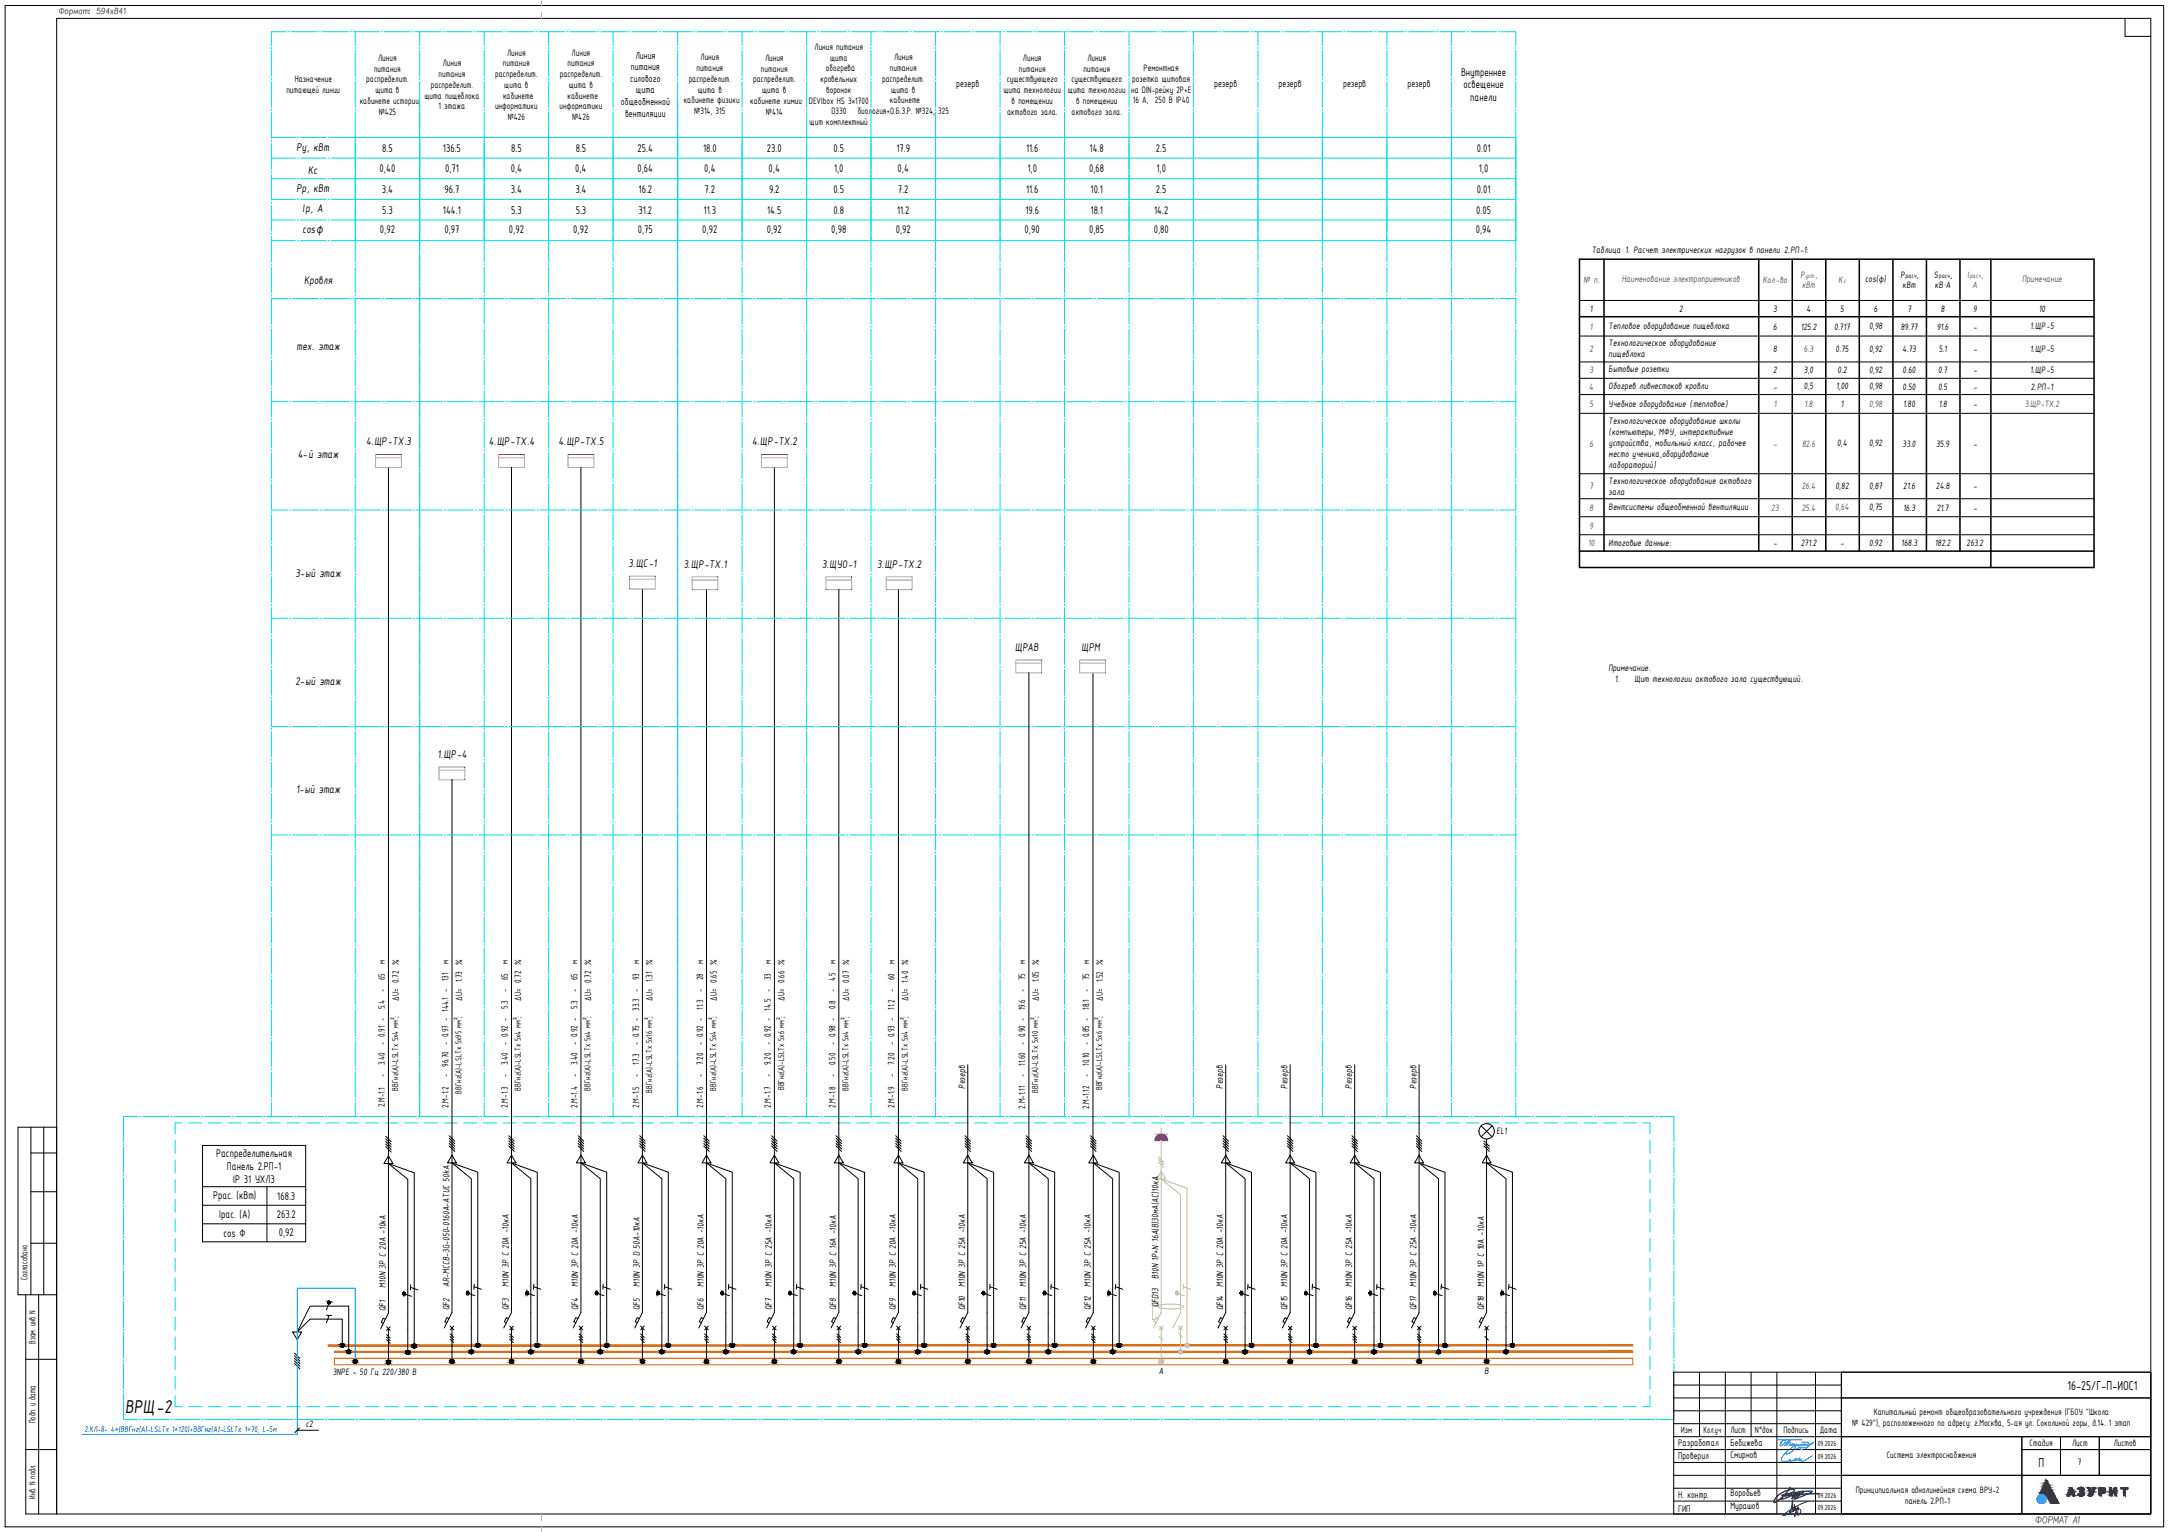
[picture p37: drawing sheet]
<svg xmlns="http://www.w3.org/2000/svg" width="841mm" height="594mm" viewBox="0 0 841 594" stroke-linecap="round" stroke-linejoin="round" font-family="sans-serif">
<defs><g id="words">
<text font-size="7.8" x="48.6" y="548.1">ВРЩ-2</text>
<text font-size="5.7" fill="#808080" x="788.1" y="592">ФОРМАТ А1</text>
<g font-size="5.4">
<text x="801.7" y="538.8">16-25/Г-П-ИОС1</text>
<text x="790.4" y="568.8">П</text>
</g>
<g font-size="4.7">
<text x="566.5" y="29.3">Внутреннее</text>
<text x="567.5" y="34.3">освещение</text>
<text x="570.1" y="39.3">панели</text>
<text x="114.9" y="58.4">Ру, кВт</text>
<text x="148.2" y="58.8">8.5</text>
<text x="171.7" y="58.8">136.5</text>
<text x="198.2" y="58.8">8.5</text>
<text x="223.2" y="58.8">8.5</text>
<text x="247.2" y="58.8">25.4</text>
<text x="272.6" y="58.8">18.0</text>
<text x="297.3" y="58.8">23.0</text>
<text x="323.2" y="58.8">0.5</text>
<text x="347.6" y="58.8">17.9</text>
<text x="397.8" y="58.8">11.6</text>
<text x="422.5" y="58.8">14.8</text>
<text x="448.2" y="58.8">2.5</text>
<text x="572.6" y="58.8">0.01</text>
<text x="119.5" y="67.4">Кс</text>
<text x="147.2" y="66.5">0,40</text>
<text x="172.6" y="66.5">0,71</text>
<text x="198" y="66.5">0,4</text>
<text x="223" y="66.5">0,4</text>
<text x="247.2" y="66.5">0,64</text>
<text x="273" y="66.5">0,4</text>
<text x="298" y="66.5">0,4</text>
<text x="323.4" y="66.5">1,0</text>
<text x="348" y="66.5">0,4</text>
<text x="398.4" y="66.5">1,0</text>
<text x="422.3" y="66.5">0,68</text>
<text x="448.4" y="66.5">1,0</text>
<text x="573.4" y="66.5">1,0</text>
<text x="114.9" y="74.4">Рр, кВт</text>
<text x="148.1" y="74.8">3.4</text>
<text x="172.4" y="74.8">96.7</text>
<text x="198.1" y="74.8">3.4</text>
<text x="223.1" y="74.8">3.4</text>
<text x="247.6" y="74.8">16.2</text>
<text x="273.2" y="74.8">7.2</text>
<text x="298.2" y="74.8">9.2</text>
<text x="323.2" y="74.8">0.5</text>
<text x="348.2" y="74.8">7.2</text>
<text x="397.8" y="74.8">11.6</text>
<text x="422.9" y="74.8">10.1</text>
<text x="448.2" y="74.8">2.5</text>
<text x="572.6" y="74.8">0.01</text>
<text x="117.3" y="82.4">Iр, А</text>
<text x="148.2" y="82.8">5.3</text>
<text x="171.7" y="82.8">144.1</text>
<text x="198.2" y="82.8">5.3</text>
<text x="223.2" y="82.8">5.3</text>
<text x="247.6" y="82.8">31.2</text>
<text x="272.8" y="82.8">11.3</text>
<text x="297.5" y="82.8">14.5</text>
<text x="323.2" y="82.8">0.8</text>
<text x="347.9" y="82.8">11.2</text>
<text x="397.6" y="82.8">19.6</text>
<text x="422.9" y="82.8">18.1</text>
<text x="447.5" y="82.8">14.2</text>
<text x="572.4" y="82.8">0.05</text>
<text x="117.3" y="90.5">cosφ</text>
<text x="147.3" y="90.5">0,92</text>
<text x="172.3" y="90.5">0,97</text>
<text x="197.3" y="90.5">0,92</text>
<text x="222.3" y="90.5">0,92</text>
<text x="247.3" y="90.5">0,75</text>
<text x="272.3" y="90.5">0,92</text>
<text x="297.3" y="90.5">0,92</text>
<text x="322.3" y="90.5">0,98</text>
<text x="347.3" y="90.5">0,92</text>
<text x="397.3" y="90.5">0,90</text>
<text x="422.3" y="90.5">0,85</text>
<text x="447.3" y="90.5">0,80</text>
<text x="572.2" y="90.5">0,94</text>
<text x="117.9" y="110.1">Кровля</text>
<text x="115" y="135.7">тех. этаж</text>
<text x="142" y="172.7">4.ЩР-ТХ.3</text>
<text x="189.6" y="172.7">4.ЩР-ТХ.4</text>
<text x="216.6" y="172.7">4.ЩР-ТХ.5</text>
<text x="291.6" y="172.7">4.ЩР-ТХ.2</text>
<text x="115.4" y="177.7">4-й этаж</text>
<text x="243.8" y="219.9">3.ЩС-1</text>
<text x="265.1" y="220.1">3.ЩР-ТХ.1</text>
<text x="318.7" y="220.1">3.ЩУО-1</text>
<text x="340.1" y="220.1">3.ЩР-ТХ.2</text>
<text x="114.6" y="223.6">3-ый этаж</text>
<text x="393.6" y="252.4">ЩРАВ</text>
<text x="419.4" y="252.4">ЩРМ</text>
<text x="114.6" y="265.6">2-ый этаж</text>
<text x="169.6" y="293.9">1.ЩР-4</text>
<text x="114.8" y="307.7">1-ый этаж</text>
<text x="83.8" y="448.7">Распределительная</text>
<text x="88" y="453.7">Панель 2.РП-1</text>
<text x="90.5" y="458.7">IP 31 УХЛ3</text>
<text x="82.6" y="465">Ррас. (кВт)</text>
<text x="107.5" y="465.3">168.3</text>
<text x="85" y="472.2">Iрас. (А)</text>
<text x="107.3" y="472.5">263.2</text>
<text x="86.7" y="479.6">cos Ф</text>
<text x="108.1" y="479.3">0,92</text>
</g>
<g font-size="4.2">
<text x="246.4" y="22.7">Линия</text>
<text x="244.6" y="27.2">питания</text>
<text x="244.3" y="31.7">силового</text>
<text x="370.8" y="33.8">резерв</text>
<text x="470.8" y="33.8">резерв</text>
<text x="495.8" y="33.8">резерв</text>
<text x="520.8" y="33.8">резерв</text>
<text x="545.8" y="33.8">резерв</text>
<text x="240.7" y="40.7">общеобменной</text>
<text x="246.6" y="36.2">щита</text>
<text x="242.4" y="45.2">вентиляции</text>
</g>
<g font-size="4">
<text x="650.7" y="560.6">Разработал</text>
<text x="671" y="560.7">Бебижева</text>
<text x="650.7" y="565.8">Проверил</text>
<text x="671" y="565.2">Смирнов</text>
<text x="650.7" y="580.7">Н. контр.</text>
<text x="671" y="580.3">Воробьев</text>
<text x="650.7" y="586.4">ГИП</text>
<text x="671" y="585.3">Мурашов</text>
</g>
<g font-size="3.9">
<text x="146.6" y="23.6">Линия</text>
<text x="196.6" y="21.6">Линия</text>
<text x="221.7" y="21.6">Линия</text>
<text x="271.7" y="23.4">Линия</text>
<text x="296.6" y="23.6">Линия</text>
<text x="315.8" y="19.3">Линия питания</text>
<text x="321.9" y="23.5">щита</text>
<text x="346.7" y="23.4">Линия</text>
<text x="396.7" y="23.6">Линия</text>
<text x="421.6" y="23.6">Линия</text>
<text x="145" y="27.8">питания</text>
<text x="170.1" y="29.9">питания</text>
<text x="171.7" y="25.8">Линия</text>
<text x="192" y="29.9">распределит.</text>
<text x="195" y="25.8">питания</text>
<text x="217" y="29.9">распределит.</text>
<text x="220" y="25.8">питания</text>
<text x="270" y="27.6">питания</text>
<text x="295.1" y="27.8">питания</text>
<text x="320.3" y="27.6">обогрева</text>
<text x="345.1" y="27.6">питания</text>
<text x="395.1" y="27.8">питания</text>
<text x="420.1" y="27.8">питания</text>
<text x="443.4" y="27.6">Ремонтная</text>
<text x="111" y="36">питающей линии</text>
<text x="114.3" y="31.8">Назначение</text>
<text x="142" y="32">распределит.</text>
<text x="167" y="34.1">распределит.</text>
<text x="195.5" y="34.1">щита в</text>
<text x="220.6" y="34.1">щита в</text>
<text x="267" y="31.7">распределит.</text>
<text x="270.6" y="35.9">щита в</text>
<text x="292.1" y="32">распределит.</text>
<text x="318.1" y="31.8">кровельных</text>
<text x="320.3" y="36">воронок</text>
<text x="342.1" y="31.7">распределит.</text>
<text x="345.6" y="35.9">щита в</text>
<text x="390.4" y="32">существующего</text>
<text x="415.4" y="32">существующего</text>
<text x="438.6" y="35.9">на DIN-рейку 2P+E</text>
<text x="439" y="31.7">розетка щитовая</text>
<text x="139.5" y="40.3">кабинете истории</text>
<text x="145.5" y="36.2">щита в</text>
<text x="164.5" y="38.2">щита пищеблока</text>
<text x="195" y="38.2">кабинете</text>
<text x="220.1" y="38.2">кабинете</text>
<text x="265.1" y="40.1">кабинете физики</text>
<text x="290.8" y="40.3">кабинете химии</text>
<text x="295.5" y="36.2">щита в</text>
<text x="313.6" y="40.1">DEVIbox HS 3×1700</text>
<text x="345" y="40.1">кабинете</text>
<text x="389" y="36.2">щита технологии</text>
<text x="392.3" y="40.3">в помещении</text>
<text x="414.1" y="36.2">щита технологии</text>
<text x="417.2" y="40.3">в помещении</text>
<text x="439.3" y="40.1">16 А, 250 В IP40</text>
<text x="146.9" y="44.5">№425</text>
<text x="170.1" y="42.4">1 этажа</text>
<text x="191.9" y="42.4">информатики</text>
<text x="196.8" y="46.6">№426</text>
<text x="217" y="42.4">информатики</text>
<text x="221.8" y="46.6">№426</text>
<text x="269.2" y="44.3">№314, 315</text>
<text x="297" y="44.5">№414</text>
<text x="322.4" y="44.3">D330</text>
<text x="332.6" y="44.3">биология+О.Б.З.Р. №324, 325</text>
<text x="390.5" y="44.5">актового зала.</text>
<text x="415.5" y="44.5">актового зала.</text>
<text x="313.9" y="48.4">щит комплектный</text>
<text x="617.2" y="98.2">Таблица 1. Расчет электрических нагрузок в панели 2.РП-1:</text>
<text x="736.9" y="107.7">Р</text>
<text x="743.3" y="107.7">,</text>
<text x="749.9" y="107.7">S</text>
<text x="756.3" y="107.7">,</text>
<text x="723.3" y="109.5">cos(φ)</text>
<text x="737.7" y="111.9">кВт</text>
<text x="750.2" y="111.9">кВ·А</text>
<text x="616.5" y="120.9">1</text>
<text x="651" y="120.9">2</text>
<text x="687.5" y="120.9">3</text>
<text x="700.4" y="120.9">4</text>
<text x="713.6" y="120.9">5</text>
<text x="726.6" y="120.9">6</text>
<text x="739.6" y="120.9">7</text>
<text x="752.6" y="120.9">8</text>
<text x="765" y="120.9">9</text>
<text x="790.5" y="120.9">10</text>
<text x="623.7" y="127.4">Тепловое оборудование пищеблока</text>
<text x="687.5" y="127.8">6</text>
<text x="698.2" y="127.8">125.2</text>
<text x="711.2" y="127.8">0.717</text>
<text x="724.7" y="127.6">0,98</text>
<text x="737" y="127.8">89.77</text>
<text x="751" y="127.8">91.6</text>
<text x="765.2" y="127.8">-</text>
<text x="787.1" y="127.6">1.ЩР-5</text>
<text x="623.7" y="134.3">Технологическое оборудование</text>
<text x="687.5" y="136.6">8</text>
<text x="711.8" y="136.6">0.75</text>
<text x="724.7" y="136.3">0,92</text>
<text x="737.7" y="136.6">4.73</text>
<text x="751.7" y="136.6">5.1</text>
<text x="765.2" y="136.6">-</text>
<text x="787.1" y="136.3">1.ЩР-5</text>
<text x="623.7" y="138.5">пищеблока</text>
<text x="623.7" y="144.4">Бытовые розетки</text>
<text x="687.5" y="144.8">2</text>
<text x="699.4" y="144.5">3,0</text>
<text x="712.5" y="144.8">0.2</text>
<text x="724.7" y="144.5">0,92</text>
<text x="737.7" y="144.8">0.60</text>
<text x="751.5" y="144.8">0.7</text>
<text x="765.2" y="144.8">-</text>
<text x="787.1" y="144.5">1.ЩР-5</text>
<text x="623.7" y="150.7">Обогрев ливнестоков кровли</text>
<text x="687.7" y="151.1">-</text>
<text x="699.4" y="150.8">0,5</text>
<text x="711.9" y="150.8">1,00</text>
<text x="724.7" y="150.8">0,98</text>
<text x="737.7" y="151.1">0.50</text>
<text x="751.5" y="151.1">0.5</text>
<text x="765.2" y="151.1">-</text>
<text x="787.4" y="151.1">2.РП-1</text>
<text x="623.7" y="157.7">Учебное оборудование (тепловое)</text>
<text x="713.8" y="157.9">1</text>
<text x="738" y="157.9">1.80</text>
<text x="751.7" y="157.9">1.8</text>
<text x="765.2" y="157.9">-</text>
<text x="623.7" y="164.3">Технологическое оборудование школы</text>
<text x="623.8" y="168.7">(компьютеры, МФУ, интерактивные</text>
<text x="623.8" y="172.9">устройства, мобильный класс, рабочее</text>
<text x="712.3" y="173">0,4</text>
<text x="724.7" y="173">0,92</text>
<text x="737.7" y="173.2">33.0</text>
<text x="750.7" y="173.2">35.9</text>
<text x="765.2" y="173.2">-</text>
<text x="623.7" y="177.1">место ученика,оборудование</text>
<text x="623.7" y="181.5">лабораторий)</text>
<text x="623.7" y="187.7">Технологическое оборудование актового</text>
<text x="623.7" y="191.9">зала</text>
<text x="711.7" y="189.5">0,82</text>
<text x="724.7" y="189.5">0,87</text>
<text x="738" y="189.8">21.6</text>
<text x="750.7" y="189.8">24.8</text>
<text x="765.2" y="189.8">-</text>
<text x="623.7" y="197.9">Вентсистемы общеобменной вентиляции</text>
<text x="724.7" y="197.9">0,75</text>
<text x="738" y="198.1">16.3</text>
<text x="751" y="198.1">21.7</text>
<text x="765.2" y="198.1">-</text>
<text x="623.7" y="211.8">Итоговые данные:</text>
<text x="687.7" y="211.8">-</text>
<text x="698.2" y="211.8">271.2</text>
<text x="713.7" y="211.8">-</text>
<text x="724.7" y="211.8">0.92</text>
<text x="737.2" y="211.8">168.3</text>
<text x="750.2" y="211.8">182.2</text>
<text x="762.5" y="211.8">263.2</text>
<text x="623.7" y="260.2">Примечание.</text>
<text x="626.2" y="264.4">1.</text>
<text x="633.7" y="264.4">Щит технологии актового зала существующий.</text>
<text x="149.3" y="373.8" transform="rotate(-90 149.3 373.8)">м</text>
<text x="173.9" y="373.8" transform="rotate(-90 173.9 373.8)">м</text>
<text x="196.8" y="373.8" transform="rotate(-90 196.8 373.8)">м</text>
<text x="223.9" y="373.8" transform="rotate(-90 223.9 373.8)">м</text>
<text x="247.8" y="373.8" transform="rotate(-90 247.8 373.8)">м</text>
<text x="272.6" y="373.8" transform="rotate(-90 272.6 373.8)">м</text>
<text x="298.9" y="373.8" transform="rotate(-90 298.9 373.8)">м</text>
<text x="323.9" y="373.8" transform="rotate(-90 323.9 373.8)">м</text>
<text x="346.9" y="373.8" transform="rotate(-90 346.9 373.8)">м</text>
<text x="397.5" y="373.8" transform="rotate(-90 397.5 373.8)">м</text>
<text x="422.3" y="373.8" transform="rotate(-90 422.3 373.8)">м</text>
<text x="149.3" y="380.2" transform="rotate(-90 149.3 380.2)">65</text>
<text x="173.9" y="380.5" transform="rotate(-90 173.9 380.5)">131</text>
<text x="196.8" y="380.2" transform="rotate(-90 196.8 380.2)">65</text>
<text x="223.9" y="380.2" transform="rotate(-90 223.9 380.2)">65</text>
<text x="247.8" y="380.2" transform="rotate(-90 247.8 380.2)">93</text>
<text x="272.6" y="380.2" transform="rotate(-90 272.6 380.2)">28</text>
<text x="298.9" y="380.2" transform="rotate(-90 298.9 380.2)">33</text>
<text x="323.9" y="380.3" transform="rotate(-90 323.9 380.3)">45</text>
<text x="346.9" y="380.2" transform="rotate(-90 346.9 380.2)">60</text>
<text x="397.5" y="380.2" transform="rotate(-90 397.5 380.2)">75</text>
<text x="422.3" y="380.2" transform="rotate(-90 422.3 380.2)">75</text>
<text x="154.6" y="388.2" transform="rotate(-90 154.6 388.2)">ΔU= 0.72 %</text>
<text x="179.2" y="388.2" transform="rotate(-90 179.2 388.2)">ΔU= 1.73 %</text>
<text x="202.1" y="388.2" transform="rotate(-90 202.1 388.2)">ΔU= 0.72 %</text>
<text x="229.2" y="388.2" transform="rotate(-90 229.2 388.2)">ΔU= 0.72 %</text>
<text x="253.1" y="388.2" transform="rotate(-90 253.1 388.2)">ΔU= 1.31 %</text>
<text x="277.9" y="388.2" transform="rotate(-90 277.9 388.2)">ΔU= 0.65 %</text>
<text x="304.2" y="388.2" transform="rotate(-90 304.2 388.2)">ΔU= 0.66 %</text>
<text x="329.2" y="388.2" transform="rotate(-90 329.2 388.2)">ΔU= 0.07 %</text>
<text x="352.2" y="388.2" transform="rotate(-90 352.2 388.2)">ΔU= 1.40 %</text>
<text x="402.8" y="388.2" transform="rotate(-90 402.8 388.2)">ΔU= 1.05 %</text>
<text x="427.6" y="388.2" transform="rotate(-90 427.6 388.2)">ΔU= 1.52 %</text>
<text x="149.3" y="391.3" transform="rotate(-90 149.3 391.3)">5.4</text>
<text x="196.8" y="391.3" transform="rotate(-90 196.8 391.3)">5.3</text>
<text x="223.9" y="391.3" transform="rotate(-90 223.9 391.3)">5.3</text>
<text x="272.6" y="391.6" transform="rotate(-90 272.6 391.6)">11.3</text>
<text x="323.9" y="391.3" transform="rotate(-90 323.9 391.3)">0.8</text>
<text x="346.9" y="391.6" transform="rotate(-90 346.9 391.6)">11.2</text>
<text x="397.5" y="391.8" transform="rotate(-90 397.5 391.8)">19.6</text>
<text x="422.3" y="391.6" transform="rotate(-90 422.3 391.6)">18.1</text>
<text x="149.3" y="413.1" transform="rotate(-90 149.3 413.1)">3.40</text>
<text x="196.8" y="413.1" transform="rotate(-90 196.8 413.1)">3.40</text>
<text x="223.9" y="413.1" transform="rotate(-90 223.9 413.1)">3.40</text>
<text x="247.8" y="412.8" transform="rotate(-90 247.8 412.8)">17.3</text>
<text x="272.6" y="413.1" transform="rotate(-90 272.6 413.1)">7.20</text>
<text x="298.9" y="413.1" transform="rotate(-90 298.9 413.1)">9.20</text>
<text x="323.9" y="413.1" transform="rotate(-90 323.9 413.1)">0.50</text>
<text x="346.9" y="413.1" transform="rotate(-90 346.9 413.1)">7.20</text>
<text x="397.5" y="413.4" transform="rotate(-90 397.5 413.4)">11.60</text>
<text x="422.3" y="413.4" transform="rotate(-90 422.3 413.4)">10.10</text>
<text x="374.2" y="422.2" transform="rotate(-90 374.2 422.2)">Резерв</text>
<text x="474.2" y="422.2" transform="rotate(-90 474.2 422.2)">Резерв</text>
<text x="499.2" y="422.2" transform="rotate(-90 499.2 422.2)">Резерв</text>
<text x="524.2" y="422.2" transform="rotate(-90 524.2 422.2)">Резерв</text>
<text x="549.2" y="422.2" transform="rotate(-90 549.2 422.2)">Резерв</text>
<text x="149.3" y="429.4" transform="rotate(-90 149.3 429.4)">2.М-1.1</text>
<text x="173.9" y="429.6" transform="rotate(-90 173.9 429.6)">2.М-1.2</text>
<text x="196.8" y="429.6" transform="rotate(-90 196.8 429.6)">2.М-1.3</text>
<text x="223.9" y="429.7" transform="rotate(-90 223.9 429.7)">2.М-1.4</text>
<text x="247.8" y="429.6" transform="rotate(-90 247.8 429.6)">2.М-1.5</text>
<text x="272.6" y="429.6" transform="rotate(-90 272.6 429.6)">2.М-1.6</text>
<text x="298.9" y="429.6" transform="rotate(-90 298.9 429.6)">2.М-1.7</text>
<text x="323.9" y="429.6" transform="rotate(-90 323.9 429.6)">2.М-1.8</text>
<text x="346.9" y="429.6" transform="rotate(-90 346.9 429.6)">2.М-1.9</text>
<text x="397.5" y="429.9" transform="rotate(-90 397.5 429.9)">2.М-1.11</text>
<text x="422.3" y="430" transform="rotate(-90 422.3 430)">2.М-1.12</text>
<text x="580.3" y="439.9">EL1</text>
<text x="10.7" y="496.4" transform="rotate(-90 10.7 496.4)">Согласовано</text>
<text x="449.2" y="496.1" transform="rotate(-90 449.2 496.1)">B10N 1P+N 16А(B)30мА(AC)10кА</text>
<text x="149.6" y="499.3" transform="rotate(-90 149.6 499.3)">M10N 3P C 20А -10кА</text>
<text x="174.2" y="499.1" transform="rotate(-90 174.2 499.1)">AR-MCCB-3G-050-0160A-ATUC 50kA</text>
<text x="197.4" y="499.1" transform="rotate(-90 197.4 499.1)">M10N 3P C 20А -10кА</text>
<text x="224.2" y="499.1" transform="rotate(-90 224.2 499.1)">M10N 3P C 20А -10кА</text>
<text x="248.1" y="499.1" transform="rotate(-90 248.1 499.1)">M10N 3P D 50А-10кА</text>
<text x="272.9" y="499.1" transform="rotate(-90 272.9 499.1)">M10N 3P C 20А -10кА</text>
<text x="299.3" y="499.1" transform="rotate(-90 299.3 499.1)">M10N 3P C 25А -10кА</text>
<text x="324.3" y="499.1" transform="rotate(-90 324.3 499.1)">M10N 3P C 16А -10кА</text>
<text x="347.3" y="499.1" transform="rotate(-90 347.3 499.1)">M10N 3P C 20А -10кА</text>
<text x="374.3" y="499.1" transform="rotate(-90 374.3 499.1)">M10N 3P C 25А -10кА</text>
<text x="397.9" y="499.1" transform="rotate(-90 397.9 499.1)">M10N 3P C 25А -10кА</text>
<text x="423" y="499.1" transform="rotate(-90 423 499.1)">M10N 3P C 25А -10кА</text>
<text x="474.3" y="499.1" transform="rotate(-90 474.3 499.1)">M10N 3P C 20А -10кА</text>
<text x="499.3" y="499.1" transform="rotate(-90 499.3 499.1)">M10N 3P C 20А -10кА</text>
<text x="524.3" y="499.1" transform="rotate(-90 524.3 499.1)">M10N 3P C 25А -10кА</text>
<text x="549.3" y="499.1" transform="rotate(-90 549.3 499.1)">M10N 3P C 25А -10кА</text>
<text x="575.4" y="499.1" transform="rotate(-90 575.4 499.1)">M10N 1P C 10А -10кА</text>
<text x="149.6" y="508.4" transform="rotate(-90 149.6 508.4)">QF1</text>
<text x="174.2" y="508.2" transform="rotate(-90 174.2 508.2)">QF2</text>
<text x="197.4" y="508.2" transform="rotate(-90 197.4 508.2)">QF3</text>
<text x="224.2" y="508.2" transform="rotate(-90 224.2 508.2)">QF4</text>
<text x="248.1" y="508.2" transform="rotate(-90 248.1 508.2)">QF5</text>
<text x="272.9" y="508.2" transform="rotate(-90 272.9 508.2)">QF6</text>
<text x="299.3" y="508.2" transform="rotate(-90 299.3 508.2)">QF7</text>
<text x="324.3" y="508.2" transform="rotate(-90 324.3 508.2)">QF8</text>
<text x="347.3" y="508.2" transform="rotate(-90 347.3 508.2)">QF9</text>
<text x="374.3" y="508.2" transform="rotate(-90 374.3 508.2)">QF10</text>
<text x="397.9" y="508.2" transform="rotate(-90 397.9 508.2)">QF11</text>
<text x="423" y="508.2" transform="rotate(-90 423 508.2)">QF12</text>
<text x="449.2" y="506.9" transform="rotate(-90 449.2 506.9)">QFD13</text>
<text x="474.3" y="508.2" transform="rotate(-90 474.3 508.2)">QF14</text>
<text x="499.3" y="508.2" transform="rotate(-90 499.3 508.2)">QF15</text>
<text x="524.3" y="508.2" transform="rotate(-90 524.3 508.2)">QF16</text>
<text x="549.3" y="508.2" transform="rotate(-90 549.3 508.2)">QF17</text>
<text x="575.4" y="508.2" transform="rotate(-90 575.4 508.2)">QF18</text>
<text x="13.7" y="521.1" transform="rotate(-90 13.7 521.1)">Взам. инв N</text>
<text x="129" y="533.2">3NPE ~ 50 Гц 220/380 В</text>
<text x="449.3" y="532.7">А</text>
<text x="575.6" y="532.7">В</text>
<text x="13.7" y="551.9" transform="rotate(-90 13.7 551.9)">Подп. и дата</text>
<text x="726.5" y="548.8">Капитальный ремонт общеобразовательного учреждения (ГБОУ &quot;Школа</text>
<text x="118.6" y="553.4">c2</text>
<text x="651.7" y="555.9">Изм</text>
<text x="660.6" y="555.8">Кол.уч</text>
<text x="671" y="555.9">Лист</text>
<text x="680.5" y="555.9">N°док</text>
<text x="691.6" y="555.9">Подпись</text>
<text x="705.6" y="555.7">Дата</text>
<text x="718.2" y="552.8">№ 429&quot;), расположенного по адресу: г.Москва, 5-ая ул. Соколиной горы, д.14. 1 этап</text>
<text x="787" y="560.8">Стадия</text>
<text x="803.5" y="560.8">Лист</text>
<text x="819.6" y="560.8">Листов</text>
<text x="731.6" y="565.5">Система электроснабжения</text>
<text x="805.7" y="568.2">7</text>
<text x="13.7" y="581.3" transform="rotate(-90 13.7 581.3)">Инв. N подл.</text>
<text x="719.5" y="579.1">Принципиальная однолинейная схема ВРУ-2</text>
<text x="738.7" y="583.3">панель 2.РП-1</text>
</g>
<g font-size="3.9" fill="#545454">
<text x="698.1" y="107.7">Р</text>
<text x="704.1" y="107.7">,</text>
<text x="762.9" y="107.7">I</text>
<text x="768.3" y="107.7">,</text>
<text x="614" y="109.7">№ п.</text>
<text x="628.9" y="109.4">Наименование электроприемников</text>
<text x="683.6" y="109.7">Кол-во</text>
<text x="698.8" y="111.9">кВт</text>
<text x="712.9" y="109.7">К</text>
<text x="764.8" y="111.9">А</text>
<text x="784.1" y="109.4">Примечание</text>
<text x="616.5" y="127.8">1</text>
<text x="616.3" y="136.6">2</text>
<text x="699.5" y="136.6">6.3</text>
<text x="616.3" y="144.8">3</text>
<text x="616.2" y="151.1">4</text>
<text x="616.3" y="157.9">5</text>
<text x="687.8" y="157.9">1</text>
<text x="699.7" y="157.9">1.8</text>
<text x="724.7" y="157.7">0,98</text>
<text x="785.1" y="157.7">3.ЩР-ТХ.2</text>
<text x="616.3" y="173.2">6</text>
<text x="687.7" y="173.2">-</text>
<text x="698.8" y="173.2">82.6</text>
<text x="616.3" y="189.8">7</text>
<text x="698.6" y="189.8">26.4</text>
<text x="711.6" y="197.9">0,64</text>
<text x="616.3" y="198.1">8</text>
<text x="686.8" y="198.1">23</text>
<text x="698.6" y="198.1">25.4</text>
<text x="616.3" y="205.1">9</text>
<text x="615.8" y="211.8">10</text>
</g>
<g font-size="3.6">
<text x="149.2" y="384.6" transform="rotate(-90 149.2 384.6)">-</text>
<text x="196.8" y="384.6" transform="rotate(-90 196.8 384.6)">-</text>
<text x="223.8" y="384.6" transform="rotate(-90 223.8 384.6)">-</text>
<text x="247.7" y="384.6" transform="rotate(-90 247.7 384.6)">-</text>
<text x="272.5" y="384.6" transform="rotate(-90 272.5 384.6)">-</text>
<text x="298.8" y="384.6" transform="rotate(-90 298.8 384.6)">-</text>
<text x="323.8" y="384.6" transform="rotate(-90 323.8 384.6)">-</text>
<text x="346.8" y="384.6" transform="rotate(-90 346.8 384.6)">-</text>
<text x="397.3" y="384.6" transform="rotate(-90 397.3 384.6)">-</text>
<text x="422.2" y="384.6" transform="rotate(-90 422.2 384.6)">-</text>
<text x="149.2" y="405.1" transform="rotate(-90 149.2 405.1)">- 0.91 -</text>
<text x="196.8" y="405.1" transform="rotate(-90 196.8 405.1)">- 0.92 -</text>
<text x="223.8" y="405.1" transform="rotate(-90 223.8 405.1)">- 0.92 -</text>
<text x="247.7" y="405.1" transform="rotate(-90 247.7 405.1)">- 0.75 - 33.3</text>
<text x="272.5" y="405.1" transform="rotate(-90 272.5 405.1)">- 0.92 -</text>
<text x="298.8" y="405.1" transform="rotate(-90 298.8 405.1)">- 0.92 - 14.5</text>
<text x="323.8" y="405.1" transform="rotate(-90 323.8 405.1)">- 0.98 -</text>
<text x="346.8" y="405.1" transform="rotate(-90 346.8 405.1)">- 0.93 -</text>
<text x="397.3" y="405.1" transform="rotate(-90 397.3 405.1)">- 0.90 -</text>
<text x="422.2" y="405.1" transform="rotate(-90 422.2 405.1)">- 0.85 -</text>
<text x="149.2" y="417.5" transform="rotate(-90 149.2 417.5)">-</text>
<text x="173.8" y="417.5" transform="rotate(-90 173.8 417.5)">- 96.70 - 0.97 - 144.1 -</text>
<text x="196.8" y="417.5" transform="rotate(-90 196.8 417.5)">-</text>
<text x="223.8" y="417.5" transform="rotate(-90 223.8 417.5)">-</text>
<text x="247.7" y="417.5" transform="rotate(-90 247.7 417.5)">-</text>
<text x="272.5" y="417.5" transform="rotate(-90 272.5 417.5)">-</text>
<text x="298.8" y="417.5" transform="rotate(-90 298.8 417.5)">-</text>
<text x="323.8" y="417.5" transform="rotate(-90 323.8 417.5)">-</text>
<text x="346.8" y="417.5" transform="rotate(-90 346.8 417.5)">-</text>
<text x="397.3" y="417.5" transform="rotate(-90 397.3 417.5)">-</text>
<text x="422.2" y="417.5" transform="rotate(-90 422.2 417.5)">-</text>
<text x="154.4" y="423" transform="rotate(-90 154.4 423)">BBГнг(А)-LSLTx 5х4 мм²;</text>
<text x="179" y="424.1" transform="rotate(-90 179 424.1)">BBГнг(А)-LSLTx 5х95 мм²;</text>
<text x="201.9" y="423" transform="rotate(-90 201.9 423)">BBГнг(А)-LSLTx 5х4 мм²;</text>
<text x="229" y="423" transform="rotate(-90 229 423)">BBГнг(А)-LSLTx 5х4 мм²;</text>
<text x="252.9" y="423.7" transform="rotate(-90 252.9 423.7)">BBГнг(А)-LSLTx 5х16 мм²;</text>
<text x="277.7" y="423" transform="rotate(-90 277.7 423)">BBГнг(А)-LSLTx 5х4 мм²;</text>
<text x="304" y="422.8" transform="rotate(-90 304 422.8)">BBГнг(А)-LSLTx 5х6 мм²;</text>
<text x="329" y="423" transform="rotate(-90 329 423)">BBГнг(А)-LSLTx 5х4 мм²;</text>
<text x="352" y="423" transform="rotate(-90 352 423)">BBГнг(А)-LSLTx 5х4 мм²;</text>
<text x="402.5" y="423.7" transform="rotate(-90 402.5 423.7)">BBГнг(А)-LSLTx 5х10 мм²;</text>
<text x="427.4" y="422.8" transform="rotate(-90 427.4 422.8)">BBГнг(А)-LSLTx 5х6 мм²;</text>
</g>
<text font-size="3.5" fill="#00f" x="32.8" y="555.3">2.КЛ-8- 4*(ВВГнг(А)-LSLTx 1*120)+ВВГнг(А)-LSLTx 1*70, L-5м</text>
<g font-size="3.1">
<text x="704.8" y="560.7">09.2026</text>
<text x="704.8" y="565.7">09.2026</text>
<text x="704.8" y="580.7">09.2026</text>
<text x="704.8" y="585.7">09.2026</text>
</g>
<g font-size="2.8" fill="#545454">
<text x="700.1" y="107.7">уст.</text>
<text x="763.8" y="107.7">расч</text>
<text x="714.9" y="109.7">с</text>
</g>
<g font-size="2.8">
<text x="738.8" y="107.7">расч</text>
<text x="751.8" y="107.7">расч</text>
</g>
</g></defs>
<path d="M129.7 526.7h503.4v2.5h-503.4z" fill="none" stroke="#dd6e00" stroke-width=".39"/>
<g fill="#dd6e00" stroke="#dd6e00" stroke-width=".39">
<path d="M127.3 521.5v.4l505.8-.4zM127.3 521.9l505.8-.4v.4z"/>
<path d="M129.8 524v.4l503.3-.4zM129.8 524.4l503.3-.4v.4z"/>
</g>
<g fill="none" stroke="#0dd" stroke-width=".39">
<path d="M105.2 18.4v.5M105.2 19.6v10M111 12.3h-5.8v5.3M111.8 12.3h.4M113 12.3h10M123.7 12.3h.5M125 12.3h10M135.8 12.3h.4M137 12.3h10M137.8 12.3v5.3M137.8 18.4v.5M137.8 19.6v10"/>
<path d="M147.7 12.3h.6M149 12.3h10M159.7 12.3h.5M161 12.3h10M162.7 12.3v5.3M162.7 18.4v.5M162.7 19.6v10M171.7 12.3h.6M173 12.3h10M183.7 12.3h.5M185 12.3h10M187.7 12.3v5.3"/>
<path d="M187.7 18.4v.5M187.7 19.6v10M195.7 12.3h.6M197 12.3h10M207.7 12.3h.5M209 12.3h10M212.7 12.3v5.3M212.7 18.4v.5M212.7 19.6v10M219.8 12.3h.5M221 12.3h10M231.7 12.3h.5"/>
<path d="M233 12.3h10M237.7 12.3v5.3M237.7 18.4v.5M237.7 19.6v10M243.8 12.3h.5M245 12.3h10M255.7 12.3h.5M257 12.3h11.3M262.8 12.3v5.3M262.8 18.4v.5M262.8 19.6v10M269 12.3h.5"/>
<path d="M270.3 12.3h9.9M281 12.3h.5M282.2 12.3h10.1M287.7 12.3v5.3M287.7 18.4v.5M287.7 19.6v10M293 12.3h.5M294.3 12.3h9.9M305 12.3h.5M306.2 12.3h10M312.8 12.3v5.3M312.8 18.4v.5"/>
<path d="M312.8 19.6v10M317 12.3h.5M318.3 12.3h10M329 12.3h.5M330.2 12.3h10M337.7 12.3v5.3M337.7 18.4v.5M337.7 19.6v10M341 12.3h.5M342.3 12.3h10M353 12.3h.5M354.2 12.3h10"/>
<path d="M362.8 12.3v5.3M362.8 18.4v.5M362.8 19.6v10M365 12.3h.5M366.3 12.3h10M377 12.3h.5M378.2 12.3h10M387.8 12.3v5.3M387.8 18.4v.5M387.8 19.6v10M389 12.3h.5M390.3 12.3h10"/>
<path d="M401 12.3h.5M402.3 12.3h9.9M412.7 12.3v5.3M412.7 18.4v.5M412.7 19.6v10M413 12.3h.5M414.3 12.3h10M425 12.3h.5M426.3 12.3h9.9M437 12.3h.5M437.8 12.3v5.3M437.8 18.4v.5"/>
<path d="M437.8 19.6v10M438.3 12.3h10M449 12.3h.5M450.3 12.3h9.9M461 12.3h.5M462.2 12.3h10.1M462.7 12.3v5.3M462.7 18.4v.5M462.7 19.6v10M473 12.3h.5M474.3 12.3h10M485 12.3h.5"/>
<path d="M486.2 12.3h10.1M487.8 12.3v5.3M487.8 18.4v.5M487.8 19.6v10M497 12.3h.5M498.3 12.3h10M509 12.3h.5M510.2 12.3h10.1M512.7 12.3v5.3M512.7 18.4v.5M512.7 19.6v10M521 12.3h.5"/>
<path d="M522.3 12.3h10M533 12.3h.5M534.2 12.3h10.1M537.8 12.3v5.3M537.8 18.4v.5M537.8 19.6v10M545 12.3h.5M546.3 12.3h10M557 12.3h.5M558.2 12.3h10.1M562.8 12.3v5.3M562.8 18.4v.5"/>
<path d="M562.8 19.6v10M569 12.3h.5M570.3 12.3h10M581 12.3h.5M582.3 12.3h5.5v5.3M587.8 18.4v.5M587.8 19.6v10M105.2 30.4v.5M105.2 31.6v10M137.8 30.4v.5M137.8 31.6v10M162.7 31.6v401.4h-.5"/>
<path d="M162.7 30.4v.5M187.7 30.4v.5M187.7 31.6v10M212.7 30.4v.5M212.7 31.6v10M237.7 30.4v.5M237.7 31.6v10M262.8 30.4v.5M262.8 31.6v401.4M287.7 30.4v.5M287.7 31.6v10M312.8 30.4v.5"/>
<path d="M312.8 31.6v10M337.7 30.4v.5M337.7 31.6v10M362.8 30.4v.5M362.8 31.6v10M387.8 30.4v.5M387.8 31.6v10M412.7 30.4v.5M412.7 31.6v10M437.8 30.4v.5M437.8 31.6v10M462.7 30.4v.5"/>
<path d="M462.7 31.6v10M487.8 30.4v.5M487.8 31.6v10M512.7 30.4v.5M512.7 31.6v10M537.8 30.4v.5M537.8 31.6v10M562.8 30.4v.5M562.8 31.6v10M587.8 30.4v.5M587.8 31.6v10M105.2 53.3h9.3"/>
<path d="M105.2 42.4v.5M105.2 43.6v10.1M105.2 54.4v.5M105.2 55.6v10M115.2 53.3h.5M116.5 53.3h10M127.3 53.3h.5M128.5 53.3h459.3M137.8 53.3v40h450M137.8 42.4v.5M137.8 43.6v10.1M137.8 54.4v.5"/>
<path d="M137.8 55.6v10M187.7 42.4v.5M187.7 43.6v58M212.7 42.4v.5M212.7 43.6v58M237.7 42.4v.5M237.7 43.6v58M287.7 42.4v.5M287.7 43.6v58M312.8 42.4v.5M312.8 43.6v58M337.7 42.4v.5"/>
<path d="M337.7 43.6v58M362.8 42.4v.5M362.8 43.6v58M387.8 42.4v.5M387.8 43.6v58M412.7 42.4v.5M412.7 43.6v58M437.8 42.4v.5M437.8 43.6v58M462.7 42.4v.5M462.7 43.6v58M487.8 42.4v.5"/>
<path d="M487.8 43.6v58M512.7 42.4v.5M512.7 43.6v58M537.8 42.4v.5M537.8 43.6v58M562.8 42.4v.5M562.8 43.6v58M587.8 42.4v.5M587.8 43.6v58M105.2 61.3h9.3M105.2 69.3h9.3M105.2 77.3h9.3"/>
<path d="M105.2 66.4v.5M105.2 67.6v10M105.2 78.4v.5M105.2 79.6v10M115.2 61.3h.5M115.2 69.3h.5M115.2 77.3h.5M116.5 61.3h10M116.5 69.3h10M116.5 77.3h10M127.3 61.3h.5M127.3 69.3h.5"/>
<path d="M127.3 77.3h.5M128.5 61.3h459.3M128.5 69.3h459.3M128.5 77.3h459.3M137.8 66.4v.5M137.8 67.6v10M137.8 78.4v.5M137.8 79.6v10M105.2 85.3h9.3M105.2 93.3h9.3M105.2 90.4v.5M105.2 91.6v10"/>
<path d="M115.2 85.3h.5M115.2 93.3h.5M116.5 85.3h10M116.5 93.3h10M127.3 85.3h.5M127.3 93.3h.5M128.5 85.3h459.3M128.5 93.3h9.3M137.8 90.4v.5M137.8 91.6v10M105.2 102.4v.5M105.2 103.6v10"/>
<path d="M105.2 114.4v.5M105.2 115.6v10M105.2 115.8h6.3M112.2 115.8h.5M113.5 115.8h10M124.2 115.8h.6M125.5 115.8h10M136.2 115.8h.5M137.5 115.8h10M137.8 102.4v.5M137.8 103.6v10M137.8 114.4v.5"/>
<path d="M137.8 115.6v10M148.3 115.8h.5M149.5 115.8h10M160.2 115.8h.5M161.5 115.8h10M172.3 115.8h.5M173.5 115.8h10M184.2 115.8h.5M185.5 115.8h10M187.7 102.4v.5M187.7 103.6v10M187.7 114.4v.5"/>
<path d="M187.7 115.6v10M196.3 115.8h.5M197.5 115.8h10M208.2 115.8h.5M209.5 115.8h10M212.7 102.4v.5M212.7 103.6v10M212.7 114.4v.5M212.7 115.6v10M220.3 115.8h.4M221.5 115.8h10M232.2 115.8h.5"/>
<path d="M233.5 115.8h10M237.7 102.4v.5M237.7 103.6v10M237.7 114.4v.5M237.7 115.6v10M244.3 115.8h.4M245.5 115.8h10M256.2 115.8h.6M257.5 115.8h10M268.3 115.8h.4M269.5 115.8h10M280.2 115.8h.6"/>
<path d="M281.5 115.8h10M287.7 102.4v.5M287.7 103.6v10M287.7 114.4v.5M287.7 115.6v10M292.3 115.8h.4M293.5 115.8h10M304.2 115.8h.6M305.5 115.8h10M312.8 102.4v.5M312.8 103.6v10M312.8 114.4v.5"/>
<path d="M312.8 115.6v10M316.2 115.8h.5M317.5 115.8h10M328.3 115.8h.5M329.5 115.8h10M337.7 102.4v.5M337.7 103.6v10M337.7 114.4v.5M337.7 115.6v10M340.2 115.8h.5M341.5 115.8h10M352.3 115.8h.5"/>
<path d="M353.5 115.8h10M362.8 102.4v.5M362.8 103.6v10M362.8 114.4v.5M362.8 115.6v10M364.2 115.8h.5M365.5 115.8h10M376.3 115.8h.5M377.5 115.8h10M387.8 102.4v.5M387.8 103.6v10M387.8 114.4v.5"/>
<path d="M387.8 115.6v10M388.2 115.8h.5M389.5 115.8h10M400.3 115.8h.5M401.5 115.8h10M412.2 115.8h.5M412.7 102.4v.5M412.7 103.6v10M412.7 114.4v.5M412.7 115.6v10M413.5 115.8h10M424.3 115.8h.5"/>
<path d="M425.5 115.8h10M436.2 115.8h.6M437.5 115.8h10M437.8 102.4v.5M437.8 103.6v10M437.8 114.4v.5M437.8 115.6v10M448.3 115.8h.5M449.5 115.8h10M460.2 115.8h.6M461.5 115.8h10M462.7 102.4v.5"/>
<path d="M462.7 103.6v10M462.7 114.4v.5M462.7 115.6v10M472.3 115.8h.5M473.5 115.8h10M484.3 115.8h.5M485.5 115.8h10M487.8 102.4v.5M487.8 103.6v10M487.8 114.4v.5M487.8 115.6v10M496.3 115.8h.4"/>
<path d="M497.5 115.8h10M508.3 115.8h.5M509.5 115.8h10M512.7 102.4v.5M512.7 103.6v10M512.7 114.4v.5M512.7 115.6v10M520.3 115.8h.4M521.5 115.8h10M532.3 115.8h.5M533.5 115.8h10M537.8 102.4v.5"/>
<path d="M537.8 103.6v10M537.8 114.4v.5M537.8 115.6v10M544.3 115.8h.4M545.5 115.8h10M556.3 115.8h.5M557.5 115.8h10M562.8 102.4v.5M562.8 103.6v10M562.8 114.4v.5M562.8 115.6v10M568.3 115.8h.4"/>
<path d="M569.5 115.8h10M580.3 115.8h.5M581.5 115.8h6.3M587.8 102.4v.5M587.8 103.6v10M587.8 114.4v.5M587.8 115.6v10M105.2 126.4v.5M105.2 127.6v10M105.2 138.4v.5M105.2 139.6v10M137.8 126.4v.5"/>
<path d="M137.8 127.6v10M137.8 138.4v.5M137.8 139.6v10M187.7 126.4v.5M187.7 127.6v10M187.7 138.4v.5M187.7 139.6v10M212.7 126.4v.5M212.7 127.6v10M212.7 138.4v.5M212.7 139.6v10M237.7 126.4v.5"/>
<path d="M237.7 127.6v10M237.7 138.4v.5M237.7 139.6v10M287.7 126.4v.5M287.7 127.6v10M287.7 138.4v.5M287.7 139.6v10M312.8 126.4v.5M312.8 127.6v10M312.8 138.4v.5M312.8 139.6v10M337.7 126.4v.5"/>
<path d="M337.7 127.6v10M337.7 138.4v.5M337.7 139.6v10M362.8 126.4v.5M362.8 127.6v10M362.8 138.4v.5M362.8 139.6v10M387.8 126.4v.5M387.8 127.6v10M387.8 138.4v.5M387.8 139.6v10M412.7 126.4v.5"/>
<path d="M412.7 127.6v10M412.7 138.4v.5M412.7 139.6v10M437.8 126.4v.5M437.8 127.6v10M437.8 138.4v.5M437.8 139.6v10M462.7 126.4v.5M462.7 127.6v10M462.7 138.4v.5M462.7 139.6v10M487.8 126.4v.5"/>
<path d="M487.8 127.6v10M487.8 138.4v.5M487.8 139.6v10M512.7 126.4v.5M512.7 127.6v10M512.7 138.4v.5M512.7 139.6v10M537.8 126.4v.5M537.8 127.6v10M537.8 138.4v.5M537.8 139.6v10M562.8 126.4v.5"/>
<path d="M562.8 127.6v10M562.8 138.4v.5M562.8 139.6v10M587.8 126.4v.5M587.8 127.6v10M587.8 138.4v.5M587.8 139.6v10M105.2 150.4v.5M105.2 151.7v9.9M105.2 155.8h6.3M112.2 155.8h.5M113.5 155.8h10"/>
<path d="M124.2 155.8h.6M125.5 155.8h10M136.2 155.8h.5M137.5 155.8h10M137.8 150.4v.5M137.8 151.7v9.9M148.3 155.8h.5M149.5 155.8h10M160.2 155.8h.5M161.5 155.8h10M172.3 155.8h.5M173.5 155.8h10"/>
<path d="M184.2 155.8h.5M185.5 155.8h10M187.7 150.4v.5M187.7 151.7v9.9M196.3 155.8h.5M197.5 155.8h10M208.2 155.8h.5M209.5 155.8h10M212.7 150.4v.5M212.7 151.7v9.9M220.3 155.8h.4M221.5 155.8h10"/>
<path d="M232.2 155.8h.5M233.5 155.8h10M237.7 150.4v.5M237.7 151.7v9.9M244.3 155.8h.4M245.5 155.8h10M256.2 155.8h.6M257.5 155.8h10M268.3 155.8h.4M269.5 155.8h10M280.2 155.8h.6M281.5 155.8h10"/>
<path d="M287.7 150.4v.5M287.7 151.7v9.9M292.3 155.8h.4M293.5 155.8h10M304.2 155.8h.6M305.5 155.8h10M312.8 150.4v.5M312.8 151.7v9.9M316.2 155.8h.5M317.5 155.8h10M328.3 155.8h.5M329.5 155.8h10"/>
<path d="M337.7 150.4v.5M337.7 151.7v9.9M340.2 155.8h.5M341.5 155.8h10M352.3 155.8h.5M353.5 155.8h10M362.8 150.4v.5M362.8 151.7v9.9M364.2 155.8h.5M365.5 155.8h10M376.3 155.8h.5M377.5 155.8h10"/>
<path d="M387.8 150.4v.5M387.8 151.7v9.9M388.2 155.8h.5M389.5 155.8h10M400.3 155.8h.5M401.5 155.8h10M412.2 155.8h.5M412.7 150.4v.5M412.7 151.7v9.9M413.5 155.8h10M424.3 155.8h.5M425.5 155.8h10"/>
<path d="M436.2 155.8h.6M437.5 155.8h10M437.8 150.4v.5M437.8 151.7v9.9M448.3 155.8h.5M449.5 155.8h10M460.2 155.8h.6M461.5 155.8h10M462.7 150.4v.5M462.7 151.7v9.9M472.3 155.8h.5M473.5 155.8h10"/>
<path d="M484.3 155.8h.5M485.5 155.8h10M487.8 150.4v.5M487.8 151.7v9.9M496.3 155.8h.4M497.5 155.8h10M508.3 155.8h.5M509.5 155.8h10M512.7 150.4v.5M512.7 151.7v9.9M520.3 155.8h.4M521.5 155.8h10"/>
<path d="M532.3 155.8h.5M533.5 155.8h10M537.8 150.4v.5M537.8 151.7v9.9M544.3 155.8h.4M545.5 155.8h10M556.3 155.8h.5M557.5 155.8h10M562.8 150.4v.5M562.8 151.7v9.9M568.3 155.8h.4M569.5 155.8h10"/>
<path d="M580.3 155.8h.5M581.5 155.8h6.3M587.8 150.4v.5M587.8 151.7v9.9M105.2 162.4v.5M105.2 163.6v10M105.2 174.4v.5M105.2 175.6v10M137.8 162.4v.5M137.8 163.6v10M137.8 174.4v.5M137.8 175.6v10"/>
<path d="M187.7 162.4v.5M187.7 163.6v10M187.7 174.4v.5M187.7 175.6v10M212.7 162.4v.5M212.7 163.6v10M212.7 174.4v.5M212.7 175.6v10M237.7 162.4v.5M237.7 163.6v10M237.7 174.4v.5M237.7 175.6v10"/>
<path d="M287.7 162.4v.5M287.7 163.6v10M287.7 174.4v.5M287.7 175.6v10M312.8 162.4v.5M312.8 163.6v10M312.8 174.4v.5M312.8 175.6v10M337.7 162.4v.5M337.7 163.6v10M337.7 174.4v.5M337.7 175.6v10"/>
<path d="M362.8 162.4v.5M362.8 163.6v10M362.8 174.4v.5M362.8 175.6v10M387.8 162.4v.5M387.8 163.6v10M387.8 174.4v.5M387.8 175.6v10M412.7 162.4v.5M412.7 163.6v10M412.7 174.4v.5M412.7 175.6v10"/>
<path d="M437.8 162.4v.5M437.8 163.6v10M437.8 174.4v.5M437.8 175.6v10M462.7 162.4v.5M462.7 163.6v10M462.7 174.4v.5M462.7 175.6v10M487.8 162.4v.5M487.8 163.6v10M487.8 174.4v.5M487.8 175.6v10"/>
<path d="M512.7 162.4v.5M512.7 163.6v10M512.7 174.4v.5M512.7 175.6v10M537.8 162.4v.5M537.8 163.6v10M537.8 174.4v.5M537.8 175.6v10M562.8 162.4v.5M562.8 163.6v10M562.8 174.4v.5M562.8 175.6v10"/>
<path d="M587.8 162.4v.5M587.8 163.6v10M587.8 174.4v.5M587.8 175.6v10M105.2 186.4v.5M105.2 187.6v10M105.2 198.4v.5M105.2 199.6v10M105.2 197.8h6.3M112.2 197.8h.5M113.5 197.8h10M124.2 197.8h.6"/>
<path d="M125.5 197.8h10M136.2 197.8h.5M137.5 197.8h10M137.8 186.4v.5M137.8 187.6v10M137.8 198.4v.5M137.8 199.6v10M148.3 197.8h.5M149.5 197.8h10M160.2 197.8h.5M161.5 197.8h10M172.3 197.8h.5"/>
<path d="M173.5 197.8h10M184.2 197.8h.5M185.5 197.8h10M187.7 186.4v.5M187.7 187.6v10M187.7 198.4v.5M187.7 199.6v10M196.3 197.8h.5M197.5 197.8h10M208.2 197.8h.5M209.5 197.8h10M212.7 186.4v.5"/>
<path d="M212.7 187.6v10M212.7 198.4v.5M212.7 199.6v10M220.3 197.8h.4M221.5 197.8h10M232.2 197.8h.5M233.5 197.8h10M237.7 186.4v.5M237.7 187.6v10M237.7 198.4v.5M237.7 199.6v10M244.3 197.8h.4"/>
<path d="M245.5 197.8h10M256.2 197.8h.6M257.5 197.8h10M268.3 197.8h.4M269.5 197.8h10M280.2 197.8h.6M281.5 197.8h10M287.7 186.4v.5M287.7 187.6v10M287.7 198.4v.5M287.7 199.6v10M292.3 197.8h.4"/>
<path d="M293.5 197.8h10M304.2 197.8h.6M305.5 197.8h10M312.8 186.4v.5M312.8 187.6v10M312.8 198.4v.5M312.8 199.6v10M316.2 197.8h.5M317.5 197.8h10M328.3 197.8h.5M329.5 197.8h10M337.7 186.4v.5"/>
<path d="M337.7 187.6v10M337.7 198.4v.5M337.7 199.6v10M340.2 197.8h.5M341.5 197.8h10M352.3 197.8h.5M353.5 197.8h10M362.8 186.4v.5M362.8 187.6v10M362.8 198.4v.5M362.8 199.6v10M364.2 197.8h.5"/>
<path d="M365.5 197.8h10M376.3 197.8h.5M377.5 197.8h10M387.8 186.4v.5M387.8 187.6v10M387.8 198.4v.5M387.8 199.6v10M388.2 197.8h.5M389.5 197.8h10M400.3 197.8h.5M401.5 197.8h10M412.2 197.8h.5"/>
<path d="M412.7 186.4v.5M412.7 187.6v10M412.7 198.4v.5M412.7 199.6v10M413.5 197.8h10M424.3 197.8h.5M425.5 197.8h10M436.2 197.8h.6M437.5 197.8h10M437.8 186.4v.5M437.8 187.6v10M437.8 198.4v.5"/>
<path d="M437.8 199.6v10M448.3 197.8h.5M449.5 197.8h10M460.2 197.8h.6M461.5 197.8h10M462.7 186.4v.5M462.7 187.6v10M462.7 198.4v.5M462.7 199.6v10M472.3 197.8h.5M473.5 197.8h10M484.3 197.8h.5"/>
<path d="M485.5 197.8h10M487.8 186.4v.5M487.8 187.6v10M487.8 198.4v.5M487.8 199.6v10M496.3 197.8h.4M497.5 197.8h10M508.3 197.8h.5M509.5 197.8h10M512.7 186.4v.5M512.7 187.6v10M512.7 198.4v.5"/>
<path d="M512.7 199.6v10M520.3 197.8h.4M521.5 197.8h10M532.3 197.8h.5M533.5 197.8h10M537.8 186.4v.5M537.8 187.6v10M537.8 198.4v.5M537.8 199.6v10M544.3 197.8h.4M545.5 197.8h10M556.3 197.8h.5"/>
<path d="M557.5 197.8h10M562.8 186.4v.5M562.8 187.6v10M562.8 198.4v.5M562.8 199.6v10M568.3 197.8h.4M569.5 197.8h10M580.3 197.8h.5M581.5 197.8h6.3M587.8 186.4v.5M587.8 187.6v10M587.8 198.4v.5"/>
<path d="M587.8 199.6v10M105.2 210.4v.5M105.2 211.6v10M137.8 210.4v.5M137.8 211.6v10M187.7 210.4v.5M187.7 211.6v10M212.7 210.4v.5M212.7 211.6v10M237.7 210.4v.5M237.7 211.6v10M287.7 210.4v.5"/>
<path d="M287.7 211.6v10M312.8 210.4v.5M312.8 211.6v10M337.7 210.4v.5M337.7 211.6v10M362.8 210.4v.5M362.8 211.6v10M387.8 210.4v.5M387.8 211.6v10M412.7 210.4v.5M412.7 211.6v10M437.8 210.4v.5"/>
<path d="M437.8 211.6v10M462.7 210.4v.5M462.7 211.6v10M487.8 210.4v.5M487.8 211.6v10M512.7 210.4v.5M512.7 211.6v10M537.8 210.4v.5M537.8 211.6v10M562.8 210.4v.5M562.8 211.6v10M587.8 210.4v.5"/>
<path d="M587.8 211.6v10M105.2 239.7h6.3M105.2 222.4v.5M105.2 223.6v10.1M105.2 234.4v.5M105.2 235.6v10M112.2 239.7h.5M113.5 239.7h10M124.2 239.7h.6M125.5 239.7h10M136.2 239.7h.5M137.5 239.7h10"/>
<path d="M137.8 222.4v.5M137.8 223.6v10.1M137.8 234.4v.5M137.8 235.6v10M148.3 239.7h.5M149.5 239.7h10M160.2 239.7h.5M161.5 239.7h10M172.3 239.7h.5M173.5 239.7h10M184.2 239.7h.5M185.5 239.7h10"/>
<path d="M187.7 222.4v.5M187.7 223.6v10.1M187.7 234.4v.5M187.7 235.6v10M196.3 239.7h.5M197.5 239.7h10M208.2 239.7h.5M209.5 239.7h10M212.7 222.4v.5M212.7 223.6v10.1M212.7 234.4v.5M212.7 235.6v10"/>
<path d="M220.3 239.7h.4M221.5 239.7h10M232.2 239.7h.5M233.5 239.7h10M237.7 222.4v.5M237.7 223.6v10.1M237.7 234.4v.5M237.7 235.6v10M244.3 239.7h.4M245.5 239.7h10M256.2 239.7h.6M257.5 239.7h10"/>
<path d="M268.3 239.7h.4M269.5 239.7h10M280.2 239.7h.6M281.5 239.7h10M287.7 222.4v.5M287.7 223.6v10.1M287.7 234.4v.5M287.7 235.6v10M292.3 239.7h.4M293.5 239.7h10M304.2 239.7h.6M305.5 239.7h10"/>
<path d="M312.8 222.4v.5M312.8 223.6v10.1M312.8 234.4v.5M312.8 235.6v10M316.2 239.7h.5M317.5 239.7h10M328.3 239.7h.5M329.5 239.7h10M337.7 222.4v.5M337.7 223.6v10.1M337.7 234.4v.5M337.7 235.6v10"/>
<path d="M340.2 239.7h.5M341.5 239.7h10M352.3 239.7h.5M353.5 239.7h10M362.8 222.4v.5M362.8 223.6v10.1M362.8 234.4v.5M362.8 235.6v10M364.2 239.7h.5M365.5 239.7h10M376.3 239.7h.5M377.5 239.7h10"/>
<path d="M387.8 222.4v.5M387.8 223.6v10.1M387.8 234.4v.5M387.8 235.6v10M388.2 239.7h.5M389.5 239.7h10M400.3 239.7h.5M401.5 239.7h10M412.2 239.7h.5M412.7 222.4v.5M412.7 223.6v10.1M412.7 234.4v.5"/>
<path d="M412.7 235.6v10M413.5 239.7h10M424.3 239.7h.5M425.5 239.7h10M436.2 239.7h.6M437.5 239.7h10M437.8 222.4v.5M437.8 223.6v10.1M437.8 234.4v.5M437.8 235.6v10M448.3 239.7h.5M449.5 239.7h10"/>
<path d="M460.2 239.7h.6M461.5 239.7h10M462.7 222.4v.5M462.7 223.6v10.1M462.7 234.4v.5M462.7 235.6v10M472.3 239.7h.5M473.5 239.7h10M484.3 239.7h.5M485.5 239.7h10M487.8 222.4v.5M487.8 223.6v10.1"/>
<path d="M487.8 234.4v.5M487.8 235.6v10M496.3 239.7h.4M497.5 239.7h10M508.3 239.7h.5M509.5 239.7h10M512.7 222.4v.5M512.7 223.6v10.1M512.7 234.4v.5M512.7 235.6v10M520.3 239.7h.4M521.5 239.7h10"/>
<path d="M532.3 239.7h.5M533.5 239.7h10M537.8 222.4v.5M537.8 223.6v10.1M537.8 234.4v.5M537.8 235.6v10M544.3 239.7h.4M545.5 239.7h10M556.3 239.7h.5M557.5 239.7h10M562.8 222.4v.5M562.8 223.6v10.1"/>
<path d="M562.8 234.4v.5M562.8 235.6v10M568.3 239.7h.4M569.5 239.7h10M580.3 239.7h.5M581.5 239.7h6.3M587.8 222.4v.5M587.8 223.6v10.1M587.8 234.4v.5M587.8 235.6v10M105.2 246.4v.5M105.2 247.6v10.1"/>
<path d="M105.2 258.4v.5M105.2 259.6v10M137.8 246.4v.5M137.8 247.6v10.1M137.8 258.4v.5M137.8 259.6v10M187.7 246.4v.5M187.7 247.6v10.1M187.7 258.4v.5M187.7 259.6v10M212.7 246.4v.5M212.7 247.6v10.1"/>
<path d="M212.7 258.4v.5M212.7 259.6v10M237.7 246.4v.5M237.7 247.6v10.1M237.7 258.4v.5M237.7 259.6v10M287.7 246.4v.5M287.7 247.6v10.1M287.7 258.4v.5M287.7 259.6v10M312.8 246.4v.5M312.8 247.6v10.1"/>
<path d="M312.8 258.4v.5M312.8 259.6v10M337.7 246.4v.5M337.7 247.6v10.1M337.7 258.4v.5M337.7 259.6v10M362.8 246.4v.5M362.8 247.6v10.1M362.8 258.4v.5M362.8 259.6v10M387.8 246.4v.5M387.8 247.6v10.1"/>
<path d="M387.8 258.4v.5M387.8 259.6v10M412.7 246.4v.5M412.7 247.6v10.1M412.7 258.4v.5M412.7 259.6v10M437.8 246.4v.5M437.8 247.6v10.1M437.8 258.4v.5M437.8 259.6v10M462.7 246.4v.5M462.7 247.6v10.1"/>
<path d="M462.7 258.4v.5M462.7 259.6v10M487.8 246.4v.5M487.8 247.6v10.1M487.8 258.4v.5M487.8 259.6v10M512.7 246.4v.5M512.7 247.6v10.1M512.7 258.4v.5M512.7 259.6v10M537.8 246.4v.5M537.8 247.6v10.1"/>
<path d="M537.8 258.4v.5M537.8 259.6v10M562.8 246.4v.5M562.8 247.6v10.1M562.8 258.4v.5M562.8 259.6v10M587.8 246.4v.5M587.8 247.6v10.1M587.8 258.4v.5M587.8 259.6v10M105.2 270.4v.5M105.2 271.6v10"/>
<path d="M137.8 270.4v.5M137.8 271.6v10M187.7 270.4v.5M187.7 271.6v10M212.7 270.4v.5M212.7 271.6v10M237.7 270.4v.5M237.7 271.6v10M287.7 270.4v.5M287.7 271.6v10M312.8 270.4v.5M312.8 271.6v10"/>
<path d="M337.7 270.4v.5M337.7 271.6v10M362.8 270.4v.5M362.8 271.6v10M387.8 270.4v.5M387.8 271.6v10M412.7 270.4v.5M412.7 271.6v10M437.8 270.4v.5M437.8 271.6v10M462.7 270.4v.5M462.7 271.6v10"/>
<path d="M487.8 270.4v.5M487.8 271.6v10M512.7 270.4v.5M512.7 271.6v10M537.8 270.4v.5M537.8 271.6v10M562.8 270.4v.5M562.8 271.6v10M587.8 270.4v.5M587.8 271.6v10M105.2 281.7h6.3M105.2 282.4v.5"/>
<path d="M105.2 283.6v10M105.2 294.4v.5M105.2 295.6v10M112.2 281.7h.5M113.5 281.7h10M124.2 281.7h.6M125.5 281.7h10M136.2 281.7h.5M137.5 281.7h10M137.8 282.4v.5M137.8 283.6v10M137.8 294.4v.5"/>
<path d="M137.8 295.6v10M148.3 281.7h.5M149.5 281.7h10M160.2 281.7h.5M161.5 281.7h10M172.3 281.7h.5M173.5 281.7h10M184.2 281.7h.5M185.5 281.7h10M187.7 282.4v.5M187.7 283.6v10M187.7 294.4v.5"/>
<path d="M187.7 295.6v10M196.3 281.7h.5M197.5 281.7h10M208.2 281.7h.5M209.5 281.7h10M212.7 282.4v.5M212.7 283.6v10M212.7 294.4v.5M212.7 295.6v10M220.3 281.7h.4M221.5 281.7h10M232.2 281.7h.5"/>
<path d="M233.5 281.7h10M237.7 282.4v.5M237.7 283.6v10M237.7 294.4v.5M237.7 295.6v10M244.3 281.7h.4M245.5 281.7h10M256.2 281.7h.6M257.5 281.7h10M268.3 281.7h.4M269.5 281.7h10M280.2 281.7h.6"/>
<path d="M281.5 281.7h10M287.7 282.4v.5M287.7 283.6v10M287.7 294.4v.5M287.7 295.6v10M292.3 281.7h.4M293.5 281.7h10M304.2 281.7h.6M305.5 281.7h10M312.8 282.4v.5M312.8 283.6v10M312.8 294.4v.5"/>
<path d="M312.8 295.6v10M316.2 281.7h.5M317.5 281.7h10M328.3 281.7h.5M329.5 281.7h10M337.7 282.4v.5M337.7 283.6v10M337.7 294.4v.5M337.7 295.6v10M340.2 281.7h.5M341.5 281.7h10M352.3 281.7h.5"/>
<path d="M353.5 281.7h10M362.8 282.4v.5M362.8 283.6v10M362.8 294.4v.5M362.8 295.6v10M364.2 281.7h.5M365.5 281.7h10M376.3 281.7h.5M377.5 281.7h10M387.8 282.4v.5M387.8 283.6v10M387.8 294.4v.5"/>
<path d="M387.8 295.6v10M388.2 281.7h.5M389.5 281.7h10M400.3 281.7h.5M401.5 281.7h10M412.2 281.7h.5M412.7 282.4v.5M412.7 283.6v10M412.7 294.4v.5M412.7 295.6v10M413.5 281.7h10M424.3 281.7h.5"/>
<path d="M425.5 281.7h10M436.2 281.7h.6M437.5 281.7h10M437.8 282.4v.5M437.8 283.6v10M437.8 294.4v.5M437.8 295.6v10M448.3 281.7h.5M449.5 281.7h10M460.2 281.7h.6M461.5 281.7h10M462.7 282.4v.5"/>
<path d="M462.7 283.6v10M462.7 294.4v.5M462.7 295.6v10M472.3 281.7h.5M473.5 281.7h10M484.3 281.7h.5M485.5 281.7h10M487.8 282.4v.5M487.8 283.6v10M487.8 294.4v.5M487.8 295.6v10M496.3 281.7h.4"/>
<path d="M497.5 281.7h10M508.3 281.7h.5M509.5 281.7h10M512.7 282.4v.5M512.7 283.6v10M512.7 294.4v.5M512.7 295.6v10M520.3 281.7h.4M521.5 281.7h10M532.3 281.7h.5M533.5 281.7h10M537.8 282.4v.5"/>
<path d="M537.8 283.6v10M537.8 294.4v.5M537.8 295.6v10M544.3 281.7h.4M545.5 281.7h10M556.3 281.7h.5M557.5 281.7h10M562.8 282.4v.5M562.8 283.6v10M562.8 294.4v.5M562.8 295.6v10M568.3 281.7h.4"/>
<path d="M569.5 281.7h10M580.3 281.7h.5M581.5 281.7h6.3M587.8 282.4v.5M587.8 283.6v10M587.8 294.4v.5M587.8 295.6v10M105.2 306.4v.5M105.2 307.7v9.9M105.2 318.4v.5M105.2 319.6v10M137.8 306.4v.5"/>
<path d="M137.8 307.7v9.9M137.8 318.4v.5M137.8 319.6v10M187.7 306.4v.5M187.7 307.7v9.9M187.7 318.4v.5M187.7 319.6v10M212.7 306.4v.5M212.7 307.7v9.9M212.7 318.4v.5M212.7 319.6v10M237.7 306.4v.5"/>
<path d="M237.7 307.7v9.9M237.7 318.4v.5M237.7 319.6v10M287.7 306.4v.5M287.7 307.7v9.9M287.7 318.4v.5M287.7 319.6v10M312.8 306.4v.5M312.8 307.7v9.9M312.8 318.4v.5M312.8 319.6v10M337.7 306.4v.5"/>
<path d="M337.7 307.7v9.9M337.7 318.4v.5M337.7 319.6v10M362.8 306.4v.5M362.8 307.7v9.9M362.8 318.4v.5M362.8 319.6v10M387.8 306.4v.5M387.8 307.7v9.9M387.8 318.4v.5M387.8 319.6v10M412.7 306.4v.5"/>
<path d="M412.7 307.7v9.9M412.7 318.4v.5M412.7 319.6v10M437.8 306.4v.5M437.8 307.7v9.9M437.8 318.4v.5M437.8 319.6v10M462.7 306.4v.5M462.7 307.7v9.9M462.7 318.4v.5M462.7 319.6v10M487.8 306.4v.5"/>
<path d="M487.8 307.7v9.9M487.8 318.4v.5M487.8 319.6v10M512.7 306.4v.5M512.7 307.7v9.9M512.7 318.4v.5M512.7 319.6v10M537.8 306.4v.5M537.8 307.7v9.9M537.8 318.4v.5M537.8 319.6v10M562.8 306.4v.5"/>
<path d="M562.8 307.7v9.9M562.8 318.4v.5M562.8 319.6v10M587.8 306.4v.5M587.8 307.7v9.9M587.8 318.4v.5M587.8 319.6v10M105.2 323.8h6.3M105.2 330.4v.5M105.2 331.7v9.9M112.2 323.8h.5M113.5 323.8h10"/>
<path d="M124.2 323.8h.6M125.5 323.8h10M136.2 323.8h.5M137.5 323.8h10M137.8 330.4v.5M137.8 331.7v9.9M148.3 323.8h.5M149.5 323.8h10M160.2 323.8h.5M161.5 323.8h10M172.3 323.8h.5M173.5 323.8h10"/>
<path d="M184.2 323.8h.5M185.5 323.8h10M187.7 330.4v.5M187.7 331.7v9.9M196.3 323.8h.5M197.5 323.8h10M208.2 323.8h.5M209.5 323.8h10M212.7 330.4v.5M212.7 331.7v9.9M220.3 323.8h.4M221.5 323.8h10"/>
<path d="M232.2 323.8h.5M233.5 323.8h10M237.7 330.4v.5M237.7 331.7v9.9M244.3 323.8h.4M245.5 323.8h10M256.2 323.8h.6M257.5 323.8h10M268.3 323.8h.4M269.5 323.8h10M280.2 323.8h.6M281.5 323.8h10"/>
<path d="M287.7 330.4v.5M287.7 331.7v9.9M292.3 323.8h.4M293.5 323.8h10M304.2 323.8h.6M305.5 323.8h10M312.8 330.4v.5M312.8 331.7v9.9M316.2 323.8h.5M317.5 323.8h10M328.3 323.8h.5M329.5 323.8h10"/>
<path d="M337.7 330.4v.5M337.7 331.7v9.9M340.2 323.8h.5M341.5 323.8h10M352.3 323.8h.5M353.5 323.8h10M362.8 330.4v.5M362.8 331.7v9.9M364.2 323.8h.5M365.5 323.8h10M376.3 323.8h.5M377.5 323.8h10"/>
<path d="M387.8 330.4v.5M387.8 331.7v9.9M388.2 323.8h.5M389.5 323.8h10M400.3 323.8h.5M401.5 323.8h10M412.2 323.8h.5M412.7 330.4v.5M412.7 331.7v9.9M413.5 323.8h10M424.3 323.8h.5M425.5 323.8h10"/>
<path d="M436.2 323.8h.6M437.5 323.8h10M437.8 330.4v.5M437.8 331.7v9.9M448.3 323.8h.5M449.5 323.8h10M460.2 323.8h.6M461.5 323.8h10M462.7 330.4v.5M462.7 331.7v9.9M472.3 323.8h.5M473.5 323.8h10"/>
<path d="M484.3 323.8h.5M485.5 323.8h10M487.8 330.4v.5M487.8 331.7v9.9M496.3 323.8h.4M497.5 323.8h10M508.3 323.8h.5M509.5 323.8h10M512.7 330.4v.5M512.7 331.7v9.9M520.3 323.8h.4M521.5 323.8h10"/>
<path d="M532.3 323.8h.5M533.5 323.8h10M537.8 330.4v.5M537.8 331.7v9.9M544.3 323.8h.4M545.5 323.8h10M556.3 323.8h.5M557.5 323.8h10M562.8 330.4v.5M562.8 331.7v9.9M568.3 323.8h.4M569.5 323.8h10"/>
<path d="M580.3 323.8h.5M581.5 323.8h6.3M587.8 330.4v.5M587.8 331.7v9.9M105.2 342.4v.5M105.2 343.6v10M105.2 354.4v.5M105.2 355.7v9.9M137.8 342.4v.5M137.8 343.6v10M137.8 354.4v.5M137.8 355.7v9.9"/>
<path d="M187.7 342.4v.5M187.7 343.6v10M187.7 354.4v.5M187.7 355.7v9.9M212.7 342.4v.5M212.7 343.6v10M212.7 354.4v.5M212.7 355.7v9.9M237.7 342.4v.5M237.7 343.6v10M237.7 354.4v.5M237.7 355.7v9.9"/>
<path d="M287.7 342.4v.5M287.7 343.6v10M287.7 354.4v.5M287.7 355.7v9.9M312.8 342.4v.5M312.8 343.6v10M312.8 354.4v.5M312.8 355.7v9.9M337.7 342.4v.5M337.7 343.6v10M337.7 354.4v.5M337.7 355.7v9.9"/>
<path d="M362.8 342.4v.5M362.8 343.6v10M362.8 354.4v.5M362.8 355.7v9.9M387.8 342.4v.5M387.8 343.6v10M387.8 354.4v.5M387.8 355.7v9.9M412.7 342.4v.5M412.7 343.6v10M412.7 354.4v.5M412.7 355.7v9.9"/>
<path d="M437.8 342.4v.5M437.8 343.6v10M437.8 354.4v.5M437.8 355.7v9.9M462.7 342.4v.5M462.7 343.6v10M462.7 354.4v.5M462.7 355.7v9.9M487.8 342.4v.5M487.8 343.6v10M487.8 354.4v.5M487.8 355.7v9.9"/>
<path d="M512.7 342.4v.5M512.7 343.6v10M512.7 354.4v.5M512.7 355.7v9.9M537.8 342.4v.5M537.8 343.6v10M537.8 354.4v.5M537.8 355.7v9.9M562.8 342.4v.5M562.8 343.6v10M562.8 354.4v.5M562.8 355.7v9.9"/>
<path d="M587.8 342.4v.5M587.8 343.6v10M587.8 354.4v.5M587.8 355.7v9.9M105.2 366.4v.5M105.2 367.6v10M105.2 378.4v.5M105.2 379.6v10.1M137.8 366.4v.5M137.8 367.6v10M137.8 378.4v.5M137.8 379.6v10.1"/>
<path d="M187.7 366.4v.5M187.7 367.6v10M187.7 378.4v.5M187.7 379.6v10.1M212.7 366.4v.5M212.7 367.6v10M212.7 378.4v.5M212.7 379.6v10.1M237.7 366.4v.5M237.7 367.6v10M237.7 378.4v.5M237.7 379.6v10.1"/>
<path d="M287.7 366.4v.5M287.7 367.6v10M287.7 378.4v.5M287.7 379.6v10.1M312.8 366.4v.5M312.8 367.6v10M312.8 378.4v.5M312.8 379.6v10.1M337.7 366.4v.5M337.7 367.6v10M337.7 378.4v.5M337.7 379.6v10.1"/>
<path d="M362.8 366.4v.5M362.8 367.6v10M362.8 378.4v.5M362.8 379.6v10.1M387.8 366.4v.5M387.8 367.6v10M387.8 378.4v.5M387.8 379.6v10.1M412.7 366.4v.5M412.7 367.6v10M412.7 378.4v.5M412.7 379.6v10.1"/>
<path d="M437.8 366.4v.5M437.8 367.6v10M437.8 378.4v.5M437.8 379.6v10.1M462.7 366.4v.5M462.7 367.6v10M462.7 378.4v.5M462.7 379.6v10.1M487.8 366.4v.5M487.8 367.6v10M487.8 378.4v.5M487.8 379.6v10.1"/>
<path d="M512.7 366.4v.5M512.7 367.6v10M512.7 378.4v.5M512.7 379.6v10.1M537.8 366.4v.5M537.8 367.6v10M537.8 378.4v.5M537.8 379.6v10.1M562.8 366.4v.5M562.8 367.6v10M562.8 378.4v.5M562.8 379.6v10.1"/>
<path d="M587.8 366.4v.5M587.8 367.6v10M587.8 378.4v.5M587.8 379.6v10.1M105.2 390.4v.5M105.2 391.6v10M137.8 390.4v.5M137.8 391.6v10M187.7 390.4v.5M187.7 391.6v10M212.7 390.4v.5M212.7 391.6v10"/>
<path d="M237.7 390.4v.5M237.7 391.6v10M287.7 390.4v.5M287.7 391.6v10M312.8 390.4v.5M312.8 391.6v10M337.7 390.4v.5M337.7 391.6v10M362.8 390.4v.5M362.8 391.6v10M387.8 390.4v.5M387.8 391.6v10"/>
<path d="M412.7 390.4v.5M412.7 391.6v10M437.8 390.4v.5M437.8 391.6v10M462.7 390.4v.5M462.7 391.6v10M487.8 390.4v.5M487.8 391.6v10M512.7 390.4v.5M512.7 391.6v10M537.8 390.4v.5M537.8 391.6v10"/>
<path d="M562.8 390.4v.5M562.8 391.6v10M587.8 390.4v.5M587.8 391.6v10M105.2 402.4v.5M105.2 403.6v10.1M105.2 414.4v.5M105.2 415.6v10M137.8 402.4v.5M137.8 403.6v10.1M137.8 414.4v.5M137.8 415.6v10"/>
<path d="M187.7 402.4v.5M187.7 403.6v10.1M187.7 414.4v.5M187.7 415.6v10M212.7 402.4v.5M212.7 403.6v10.1M212.7 414.4v.5M212.7 415.6v10M237.7 402.4v.5M237.7 403.6v10.1M237.7 414.4v.5M237.7 415.6v10"/>
<path d="M287.7 402.4v.5M287.7 403.6v10.1M287.7 414.4v.5M287.7 415.6v10M312.8 402.4v.5M312.8 403.6v10.1M312.8 414.4v.5M312.8 415.6v10M337.7 402.4v.5M337.7 403.6v10.1M337.7 414.4v.5M337.7 415.6v10"/>
<path d="M362.8 402.4v.5M362.8 403.6v10.1M362.8 414.4v.5M362.8 415.6v10M387.8 402.4v.5M387.8 403.6v10.1M387.8 414.4v.5M387.8 415.6v10M412.7 402.4v.5M412.7 403.6v10.1M412.7 414.4v.5M412.7 415.6v10"/>
<path d="M437.8 402.4v.5M437.8 403.6v10.1M437.8 414.4v.5M437.8 415.6v10M462.7 402.4v.5M462.7 403.6v10.1M462.7 414.4v.5M462.7 415.6v10M487.8 402.4v.5M487.8 403.6v10.1M487.8 414.4v.5M487.8 415.6v10"/>
<path d="M512.7 402.4v.5M512.7 403.6v10.1M512.7 414.4v.5M512.7 415.6v10M537.8 402.4v.5M537.8 403.6v10.1M537.8 414.4v.5M537.8 415.6v10M562.8 402.4v.5M562.8 403.6v10.1M562.8 414.4v.5M562.8 415.6v10"/>
<path d="M587.8 402.4v.5M587.8 403.6v10.1M587.8 414.4v.5M587.8 415.6v10M53.5 433h-5.6v9.7M54.2 433h.5M55.5 433h9.9M66.2 433h.5M67.5 433h10M70.6 435.5h-2.7v4.1M73.2 435.5h5M78.2 433h.5"/>
<path d="M79.5 433h10M80.8 435.5h5.1M88.4 435.5h5.1M90.2 433h.5M91.5 433h10M96 435.5h5.1M102.2 433h.5M103.5 433h10M103.6 435.5h5.1M105.2 426.4v.5M105.2 427.6v5.4M111.3 435.5h5"/>
<path d="M114.2 433h.5M115.4 433h10.1M118.9 435.5h5.1M126.2 433h.5M126.5 435.5h5.1M127.5 433h10M134.1 435.5h5.1M137.8 426.4v.5M137.8 427.6v5.4M138.2 433h.5M139.4 433h10.1M141.7 435.5h5.1"/>
<path d="M149.4 435.5h5M150.2 433h.5M151.5 433h10M157 435.5h5.1M163.4 433h10.1M164.6 435.5h5.1M172.2 435.5h5.1M174.2 433h.5M175.5 433h10M179.8 435.5h5.1M186.2 433h.5M187.5 435.5h5"/>
<path d="M187.5 433h10M187.7 426.4v.5M187.7 427.6v5.4M195.1 435.5h5.1M198.2 433h.5M199.5 433h10M202.7 435.5h5.1M210.2 433h.5M210.3 435.5h5.1M211.5 433h10M212.7 426.4v.5M212.7 427.6v5.4"/>
<path d="M217.9 435.5h5.1M222.2 433h.5M223.5 433h10M225.6 435.5h5M233.2 435.5h5.1M234.2 433h.5M235.5 433h9.9M237.7 426.4v.5M237.7 427.6v5.4M240.8 435.5h5.1M246.2 433h.5M247.5 433h10"/>
<path d="M248.4 435.5h5.1M256 435.5h5.1M258.2 433h.5M259.5 433h10M263.7 435.5h5M270.2 433h.5M271.3 435.5h5.1M271.5 433h10M278.9 435.5h5.1M282.2 433h.5M283.5 433h10M286.5 435.5h5.1"/>
<path d="M287.7 426.4v.5M287.7 427.6v5.4M294.1 435.5h5.1M294.2 433h.5M295.5 433h10M301.8 435.5h5M306.2 433h.5M307.5 433h10M309.4 435.5h5.1M312.8 426.4v.5M312.8 427.6v5.4M317 435.5h5.1"/>
<path d="M318.2 433h.5M319.5 433h10M324.6 435.5h5.1M330.2 433h.5M331.5 433h10M332.2 435.5h5.1M337.7 426.4v.5M337.7 427.6v5.4M339.9 435.5h5M342.2 433h.5M343.5 433h10M347.5 435.5h5.1"/>
<path d="M354.2 433h.5M355.1 435.5h5.1M355.5 433h10M362.7 435.5h5.1M362.8 426.4v.5M362.8 427.6v5.4M366.2 433h.5M367.5 433h10M370.3 435.5h5.1M378 435.5h5M378.2 433h.5M379.5 433h10"/>
<path d="M385.6 435.5h5.1M387.8 426.4v.5M387.8 427.6v5.4M390.2 433h.5M391.5 433h10M393.2 435.5h5.1M400.8 435.5h5.1M402.2 433h.5M403.5 433h10M408.4 435.5h5.1M412.7 426.4v.5M412.7 427.6v5.4"/>
<path d="M414.2 433h.5M415.5 433h10M416.1 435.5h5M423.7 435.5h5.1M426.2 433h.5M427.5 433h10M431.3 435.5h5.1M437.8 426.4v.5M437.8 427.6v5.4M438.2 433h.5M438.9 435.5h5.1M439.5 433h10"/>
<path d="M446.5 435.5h5.1M450.2 433h.5M451.5 433h10M454.2 435.5h5M461.8 435.5h5.1M462.7 427.6v5.4h-.5M462.7 426.4v.5M463.5 433h10M469.4 435.5h5.1M474.2 433h.5M475.5 433h10M477 435.5h5.1"/>
<path d="M484.6 435.5h5.1M486.2 433h.5M487.5 433h10M487.8 426.4v.5M487.8 427.6v5.4M492.3 435.5h5M498.2 433h.5M499.5 433h10M499.9 435.5h5.1M507.5 435.5h5.1M510.2 433h.6M511.5 433h10"/>
<path d="M512.7 426.4v.5M512.7 427.6v5.4M515.1 435.5h5.1M522.2 433h.5M522.7 435.5h5.1M523.5 433h10M530.4 435.5h5M534.2 433h.6M535.5 433h10M537.8 426.4v.5M537.8 427.6v5.4M538 435.5h5.1"/>
<path d="M545.6 435.5h5.1M546.2 433h.5M547.5 433h10M553.2 435.5h5.1M558.2 433h.5M559.5 433h10M560.8 435.5h5.1M562.8 426.4v.5M562.8 427.6v5.4M568.5 435.5h5M570.2 433h.5M571.5 433h10"/>
<path d="M576.1 435.5h5.1M582.3 433h.4M583.5 433h10M583.7 435.5h5.1M587.8 426.4v.5M587.8 427.6v5.4M591.3 435.5h5.1M594.2 433h.5M595.5 433h10M598.9 435.5h5.1M606.3 433h.4M606.6 435.5h5"/>
<path d="M607.5 433h10M614.2 435.5h5.1M618.2 433h.5M619.5 433h10M621.8 435.5h5.1M629.4 435.5h5.1M630.3 433h.4M631.5 433h10M637 435.5h2.8v4.1M642.2 433h.5M643.5 433h5.6v9.7M47.9 443.5v.5"/>
<path d="M47.9 444.7v10M47.9 455.5v.4M47.9 456.7v10M67.9 442.2v5.1M67.9 449.8v5.1M67.9 457.4v5.1M639.8 442.2v5.1M639.8 449.8v5.1M639.8 457.4v5.1M649.1 443.5v.5M649.1 444.7v10M649.1 455.5v.4"/>
<path d="M649.1 456.7v10M47.9 467.5v.5M47.9 468.7v10M47.9 479.4v.5M67.9 465v5.1M67.9 472.7v5M639.8 465v5.1M639.8 472.7v5M649.1 467.5v.5M649.1 468.7v10M649.1 479.4v.5M47.9 480.7v10"/>
<path d="M47.9 491.5v.5M47.9 492.7v10M67.9 480.3v5.1M67.9 487.9v5.1M67.9 495.5v5.1M639.8 480.3v5.1M639.8 487.9v5.1M639.8 495.5v5.1M649.1 480.7v10M649.1 491.5v.5M649.1 492.7v10M47.9 503.4v.6"/>
<path d="M47.9 504.7v10M47.9 515.5v.5M47.9 516.7v10M67.9 503.1v5.1M67.9 510.8v5M67.9 518.4v5.1M639.8 503.1v5.1M639.8 510.8v5M639.8 518.4v5.1M649.1 503.4v.6M649.1 504.7v10M649.1 515.5v.5"/>
<path d="M649.1 516.7v10M47.9 527.4v.6M47.9 528.7v10M47.9 539.5v.5M67.9 526v5.1M67.9 533.6v5.1M639.8 526v5.1M639.8 533.6v5.1M649.1 527.4v.6M649.1 528.7v10M649.1 539.5v.5M47.9 540.7v9.8h5.6"/>
<path d="M54.2 550.5h.5M55.5 550.5h9.9M66.2 550.5h.5M67.5 550.5h10M67.9 541.2v4.3h2.7M73.2 545.5h5M78.2 550.5h.5M79.5 550.5h10M80.8 545.5h5.1M88.4 545.5h5.1M90.2 550.5h.5M91.5 550.5h10"/>
<path d="M96 545.5h5.1M102.2 550.5h.5M103.5 550.5h10M103.6 545.5h5.1M111.3 545.5h5M114.2 550.5h.5M115.4 550.5h10.1M118.9 545.5h5.1M126.2 550.5h.5M126.5 545.5h5.1M127.5 550.5h10M134.1 545.5h5.1"/>
<path d="M138.2 550.5h.5M139.4 550.5h10.1M141.7 545.5h5.1M149.4 545.5h5M150.2 550.5h.5M151.5 550.5h10M157 545.5h5.1M162.2 550.5h.5M163.4 550.5h10.1M164.6 545.5h5.1M172.2 545.5h5.1M174.2 550.5h.5"/>
<path d="M175.5 550.5h10M179.8 545.5h5.1M186.2 550.5h.5M187.5 545.5h5M187.5 550.5h10M195.1 545.5h5.1M198.2 550.5h.5M199.5 550.5h10M202.7 545.5h5.1M210.2 550.5h.5M210.3 545.5h5.1M211.5 550.5h10"/>
<path d="M217.9 545.5h5.1M222.2 550.5h.5M223.5 550.5h10M225.6 545.5h5M233.2 545.5h5.1M234.2 550.5h.5M235.5 550.5h9.9M240.8 545.5h5.1M246.2 550.5h.5M247.5 550.5h10M248.4 545.5h5.1M256 545.5h5.1"/>
<path d="M258.2 550.5h.5M259.5 550.5h10M263.7 545.5h5M270.2 550.5h.5M271.3 545.5h5.1M271.5 550.5h10M278.9 545.5h5.1M282.2 550.5h.5M283.5 550.5h10M286.5 545.5h5.1M294.1 545.5h5.1M294.2 550.5h.5"/>
<path d="M295.5 550.5h10M301.8 545.5h5M306.2 550.5h.5M307.5 550.5h10M309.4 545.5h5.1M317 545.5h5.1M318.2 550.5h.5M319.5 550.5h10M324.6 545.5h5.1M330.2 550.5h.5M331.5 550.5h10M332.2 545.5h5.1"/>
<path d="M339.9 545.5h5M342.2 550.5h.5M343.5 550.5h10M347.5 545.5h5.1M354.2 550.5h.5M355.1 545.5h5.1M355.5 550.5h10M362.7 545.5h5.1M366.2 550.5h.5M367.5 550.5h10M370.3 545.5h5.1M378 545.5h5"/>
<path d="M378.2 550.5h.5M379.5 550.5h10M385.6 545.5h5.1M390.2 550.5h.5M391.5 550.5h10M393.2 545.5h5.1M400.8 545.5h5.1M402.2 550.5h.5M403.5 550.5h10M408.4 545.5h5.1M414.2 550.5h.5M415.5 550.5h10"/>
<path d="M416.1 545.5h5M423.7 545.5h5.1M426.2 550.5h.5M427.5 550.5h10M431.3 545.5h5.1M438.2 550.5h.5M438.9 545.5h5.1M439.5 550.5h10M446.5 545.5h5.1M450.2 550.5h.5M451.5 550.5h10M454.2 545.5h5"/>
<path d="M461.8 545.5h5.1M462.2 550.5h.5M463.5 550.5h10M469.4 545.5h5.1M474.2 550.5h.5M475.5 550.5h10M477 545.5h5.1M484.6 545.5h5.1M486.2 550.5h.5M487.5 550.5h10M492.3 545.5h5M498.2 550.5h.5"/>
<path d="M499.5 550.5h10M499.9 545.5h5.1M507.5 545.5h5.1M510.2 550.5h.6M511.5 550.5h10M515.1 545.5h5.1M522.2 550.5h.5M522.7 545.5h5.1M523.5 550.5h10M530.4 545.5h5M534.2 550.5h.6M535.5 550.5h10"/>
<path d="M538 545.5h5.1M545.6 545.5h5.1M546.2 550.5h.5M547.5 550.5h10M553.2 545.5h5.1M558.2 550.5h.5M559.5 550.5h10M560.8 545.5h5.1M568.5 545.5h5M570.2 550.5h.5M571.5 550.5h10M576.1 545.5h5.1"/>
<path d="M582.3 550.5h.4M583.5 550.5h10M583.7 545.5h5.1M591.3 545.5h5.1M594.2 550.5h.5M595.5 550.5h10M598.9 545.5h5.1M606.3 550.5h.4M606.6 545.5h5M607.5 550.5h10M614.2 545.5h5.1M618.2 550.5h.5"/>
<path d="M619.5 550.5h10M621.8 545.5h5.1M629.4 545.5h5.1M630.3 550.5h.4M631.5 550.5h10M639.8 541.2v4.3h-2.8M642.2 550.5h.5M649.1 540.7v9.8h-5.6"/>
</g>
<path d="M612.4 100.5h199.6v119.6h-199.6zM622 100.5v113.2M681.9 100.5v113.2M694.9 100.5v113.2M707.9 100.5v113.2M720.9 100.5v113.2M734 100.5v113.2M747 100.5v113.2M760 100.5v113.2M771.9 100.5v119.6M612.4 122.8h199.6M612.4 213.7h199.6" fill="none" stroke="#000" stroke-width=".59"/>
<path d="M612.4 116.5h199.6M612.4 130.3h199.6M612.4 140.3h199.6M612.4 146.7h199.6M612.4 153h199.6M612.4 160.3h199.6M612.4 183.7h199.6M612.4 193.4h199.6M612.4 200.4h199.6M612.4 207.4h199.6M115.2 554.6h8.3M116.1 553.7l-1.8 1.8" fill="none" stroke="#000" stroke-width=".39"/>
<g fill="none" stroke="#000" stroke-width=".39">
<path d="M150.6 181.2v266.7M198.3 181.2v327.7l-3 6.1M225.3 181.2v327.7l-3.1 6.1M300.3 181.2v327.7l-3 6.1M249.1 228.4v280.5l-3 6.1M273.9 228.7v280.2l-3 6.1M325.2 228.7v280.2l-3 6.1M348.4 228.7v280.2l-3 6.1M398.9 260.9v248l-3 6.1M423.8 261.1v187.1M175.3 302.4v206.5l-3 6.1M375.2 412.9v96.1l-3 6"/>
<path d="M475.3 412.9v96.1l-3 6M500.3 412.9v96.1l-3.1 6M525.3 412.9v96.1l-3 6M550.2 412.9v96.1l-2.9 6M574.3 436.6l4.3 4.2M578.6 436.6l-4.3 4.2M149.6 444.6l2.1 2.2M149.6 443.6l2.1 2.1M149.6 442.7l2.1 2.1M149.6 441.6l2.1 2.2M149.6 440.6l2.1 2.1M150.6 448.2l1.8 3h-3.5z"/>
<path d="M150.6 448.2v61l-3 6M174.2 444.4l2.1 2.1M174.2 443.4l2.1 2.1M174.2 442.4l2.1 2.1M174.2 441.4l2.1 2.1M174.2 440.4l2.1 2.1M175.3 447.9l1.7 3h-3.5zM197.3 444.4l2.1 2.1M197.3 443.4l2.1 2.1M197.3 442.4l2.1 2.1M197.3 441.4l2.1 2.1M197.3 440.4l2.1 2.1"/>
<path d="M198.3 447.9l1.8 3h-3.5zM224.2 444.4l2.1 2.1M224.2 443.4l2.1 2.1M224.2 442.4l2.1 2.1M224.2 441.4l2.1 2.1M224.2 440.4l2.1 2.1M225.3 447.9l1.7 3h-3.5zM248 444.4l2.1 2.1M248 443.4l2.1 2.1M248 442.4l2.1 2.1M248 441.4l2.1 2.1M248 440.4l2.1 2.1"/>
<path d="M249.1 447.9l1.7 3h-3.4zM272.9 444.4l2.1 2.1M272.9 443.4l2.1 2.1M272.9 442.4l2.1 2.1M272.9 441.4l2.1 2.1M272.9 440.4l2.1 2.1M273.9 447.9l1.8 3h-3.5zM299.2 444.4l2.1 2.1M299.2 443.4l2.1 2.1M299.2 442.4l2.1 2.1M299.2 441.4l2.1 2.1M299.2 440.4l2.1 2.1"/>
<path d="M300.3 447.9l1.7 3h-3.5zM324.2 444.4l2.1 2.1M324.2 443.4l2.1 2.1M324.2 442.4l2.1 2.1M324.2 441.4l2.1 2.1M324.2 440.4l2.1 2.1M325.2 447.9l1.8 3h-3.5zM347.3 444.4l2.1 2.1M347.3 443.4l2.1 2.1M347.3 442.4l2.1 2.1M347.3 441.4l2.1 2.1M347.3 440.4l2.1 2.1"/>
<path d="M348.4 447.9l1.7 3h-3.5zM374.2 444.4l2.1 2.1M374.2 443.4l2.1 2.1M374.2 442.4l2.1 2.1M374.2 441.4l2.1 2.1M374.2 440.4l2.1 2.1M375.2 448l1.8 2.9h-3.5zM397.9 444.4l2.1 2.1M397.9 443.4l2.1 2.1M397.9 442.4l2.1 2.1M397.9 441.4l2.1 2.1M397.9 440.4l2.1 2.1"/>
<path d="M398.9 447.9l1.8 3h-3.5zM422.9 444.4l2.1 2.1M422.9 443.4l2.1 2.1M422.9 442.4l2.1 2.1M422.9 441.4l2.1 2.1M422.9 440.4l2.1 2.1M423.9 447.9l1.8 3h-3.5zM423.9 447.9v61l-3 6.1M474.2 444.4l2.1 2.1M474.2 443.4l2.1 2.1M474.2 442.4l2.1 2.1M474.2 441.4l2.1 2.1"/>
<path d="M474.2 440.4l2.1 2.1M475.3 448l1.7 2.9h-3.5zM499.2 444.4l2.1 2.1M499.2 443.4l2.1 2.1M499.2 442.4l2.1 2.1M499.2 441.4l2.1 2.1M499.2 440.4l2.1 2.1M500.3 448l1.7 2.9h-3.5zM524.2 444.4l2.1 2.1M524.2 443.4l2.1 2.1M524.2 442.4l2.1 2.1M524.2 441.4l2.1 2.1"/>
<path d="M524.2 440.4l2.1 2.1M525.3 448l1.7 2.9h-3.5zM549.2 444.4l2.1 2.1M549.2 443.4l2.1 2.1M549.2 442.4l2.1 2.1M549.2 441.4l2.1 2.1M549.2 440.4l2.1 2.1M550.2 448l1.8 2.9h-3.5zM575.4 444.4l2.1 2.1M575.4 443.4l2.1 2.1M575.4 442.4l2.1 2.1M576.4 447.9l1.7 3h-3.4z"/>
<path d="M576.4 441.7v67.2l-3 6.1M159.2 499.2l2.8 1M159.3 498.2l-.2 2M183.8 499l2.8 1M183.9 498l-.1 2M206.9 499l2.9 1M207 498l-.2 2M233.8 499l2.8 1M233.9 498l-.1 2M257.7 499l2.8 1M257.8 498l-.2 2M282.5 499l2.9 1"/>
<path d="M282.6 498l-.2 2M308.8 499l2.9 1M308.9 498l-.1 2M333.8 499l2.9 1M333.9 498l-.1 2M356.9 499l2.8 1M357 498l-.1 2M383.8 499l2.9 1M383.9 498l-.1 2M407.5 499l2.8 1M407.6 498l-.1 2M432.5 499l2.9 1"/>
<path d="M432.6 498l-.2 2M483.8 499l2.9 1M483.9 498l-.1 2M508.8 499l2.9 1M508.9 498l-.1 2M533.9 499l2.8 1M533.9 498l-.1 2M558.8 499l2.9 1M558.9 498l-.1 2M585 499l2.8 1M585.1 498l-.1 2M113.5 516.5h3.5l-1.8 3z"/>
<path d="M126.6 510l2 .2M127.6 505.1l-1 2.8M127.6 510.1l-1 2.8M149.4 511.6l-.8-.5-.8 1.7 .8 .4M149.9 514.5l1.4 1.4M149.9 519.5l1.4 1.4M149.9 518.5l1.4 1.4M149.9 517.5l1.4 1.4M150.6 515.2v13M151.3 514.5l-1.4 1.4M156.7 501.7l2.8 1M174.1 511.3l-.8-.4-.8 1.6 .8 .4"/>
<path d="M174.5 514.2l1.4 1.5M174.5 519.3l1.4 1.4M174.5 518.3l1.4 1.4M174.5 517.2l1.4 1.4M175.3 515v13M175.9 514.2l-1.4 1.5M181.3 501.5l2.8 1M197.1 511.3l-.8-.4-.8 1.6 .8 .5M197.7 514.2l1.4 1.5M197.7 519.3l1.4 1.4M197.7 518.3l1.4 1.4M197.7 517.2l1.4 1.4"/>
<path d="M198.3 515v13M199.1 514.2l-1.4 1.5M204.4 501.5l2.9 1M224.1 511.3l-.8-.4-.8 1.6 .8 .4M224.5 514.2l1.5 1.5M224.5 519.3l1.5 1.4M224.5 518.3l1.5 1.4M224.5 517.2l1.5 1.4M225.3 515v13M226 514.2l-1.5 1.5M231.4 501.5l2.7 1M247.9 511.3l-.8-.4-.8 1.6 .8 .4"/>
<path d="M248.4 514.2l1.4 1.5M248.4 519.3l1.4 1.4M248.4 518.3l1.4 1.4M248.4 517.2l1.4 1.4M249.1 515v13M249.8 514.2l-1.4 1.5M255.2 501.5l2.8 1M272.8 511.3l-.9-.4-.8 1.6 .8 .5M273.2 514.2l1.5 1.5M273.2 519.3l1.5 1.4M273.2 518.3l1.5 1.4M273.2 517.2l1.5 1.4"/>
<path d="M273.9 515v13M274.7 514.2l-1.5 1.5M280 501.5l2.8 1M299.1 511.3l-.9-.4-.8 1.6 .8 .5M299.6 514.2l1.3 1.5M299.6 519.3l1.3 1.4M299.6 518.3l1.3 1.4M299.6 517.2l1.3 1.4M300.3 515v13M300.9 514.2l-1.3 1.5M306.3 501.5l2.9 1M324.1 511.3l-.8-.4-.8 1.6 .8 .5"/>
<path d="M324.5 514.2l1.5 1.5M324.5 519.3l1.5 1.4M324.5 518.3l1.5 1.4M324.5 517.2l1.5 1.4M325.2 515v13M326 514.2l-1.5 1.5M331.3 501.5l2.9 1M347.2 511.3l-.8-.4-.8 1.6 .8 .5M347.6 514.2l1.4 1.5M347.6 519.3l1.4 1.4M347.6 518.3l1.4 1.4M347.6 517.2l1.4 1.4"/>
<path d="M348.4 515v13M349 514.2l-1.4 1.5M354.4 501.5l2.9 1M374.1 511.4l-.8-.5-.9 1.6 .9 .5M374.6 514.3l1.4 1.4M374.6 519.3l1.4 1.4M374.6 518.3l1.4 1.4M374.6 517.2l1.4 1.4M375.2 515v13M376 514.3l-1.4 1.4M381.3 501.5l2.9 1M397.8 511.3l-.8-.4-.8 1.6 .8 .5"/>
<path d="M398.2 518.3l1.4 1.4M398.2 514.2l1.4 1.5M398.2 519.3l1.4 1.4M398.2 517.2l1.4 1.4M398.9 515v13M399.6 514.2l-1.4 1.5M405 501.5l2.8 1M422.7 511.3l-.8-.4-.8 1.6 .8 .5M423.2 514.2l1.4 1.5M423.2 519.3l1.4 1.4M423.2 518.3l1.4 1.4M423.2 517.2l1.4 1.4"/>
<path d="M423.9 515v13M424.6 514.2l-1.4 1.5M430 501.5l2.9 1M474.1 511.4l-.8-.5-.8 1.6 .8 .5M474.6 514.3l1.4 1.4M474.6 519.3l1.4 1.4M474.6 518.3l1.4 1.4M474.6 517.2l1.4 1.4M475.3 515v13M476 514.3l-1.4 1.4M481.3 501.5l2.9 1M499.1 511.4l-.8-.5-.8 1.6 .8 .5"/>
<path d="M499.6 514.3l1.4 1.4M499.6 519.3l1.4 1.4M499.6 518.3l1.4 1.4M499.6 517.2l1.4 1.4M500.3 515v13M501 514.3l-1.4 1.4M506.3 501.5l2.9 1M524.1 511.4l-.8-.5-.8 1.6 .8 .5M524.6 514.3l1.4 1.4M524.6 519.3l1.4 1.4M524.6 518.3l1.4 1.4M524.6 517.2l1.4 1.4"/>
<path d="M525.3 515v13M526 514.3l-1.4 1.4M531.4 501.5l2.8 1M549.1 511.4l-.8-.5-.8 1.6 .8 .5M549.6 514.3l1.4 1.4M549.6 519.3l1.4 1.4M549.6 518.3l1.4 1.4M549.6 517.2l1.4 1.4M550.2 515v13M551 514.3l-1.4 1.4M556.3 501.5l2.9 1M575.2 511.3l-.8-.4-.8 1.6 .8 .4"/>
<path d="M575.7 514.2l1.4 1.5M575.7 518.3l1.4 1.4M576.4 515v13M577.1 514.2l-1.4 1.5M582.5 501.5l2.8 1M114.2 528.7l2.1 2.1M114.2 527.7l2.1 2.1M114.2 526.7l2.1 2.1M114.2 525.7l2.1 2.1M114.2 524.7l2.1 2.1M132.7 521.7v-10.2h-12.5l-5 5 5-10h15v17.7M160.6 521.9v-67.1l-10-3.6 7.5 6.1v67.1"/>
<path d="M185.3 521.7v-67.2l-10-3.6 7.5 6.2v67.1M208.3 521.7v-67.1l-10-3.7 7.5 6.2v67.1M235.2 521.7v-67.2l-9.9-3.6 7.4 6.2v67.1M259.1 521.7v-67.2l-10-3.6 7.5 6.2v67.1M283.9 521.7v-67.1l-10-3.7 7.5 6.2v67.1M310.3 521.7v-67.1l-10-3.7 7.5 6.2v67.1M335.2 521.7v-67.1l-10-3.7 7.5 6.2v67.1M358.4 521.7v-67.1l-10-3.7 7.5 6.2v67.1M385.3 521.7v-67.1l-10.1-3.7 7.5 6.2v67.1M408.9 521.7v-67.1l-10-3.7 7.5 6.2v67.1M434 521.7v-67.1l-10.1-3.7 7.5 6.2v67.1M485.3 521.7v-67.1l-10-3.7 7.5 6.2v67.1"/>
<path d="M510.2 521.7v-67.1l-9.9-3.7 7.4 6.2v67.1M535.3 521.7v-67.1l-10-3.7 7.5 6.2v67.1M560.3 521.7v-67.1l-10.1-3.7 7.6 6.2v67.1M586.4 521.7v-67.2l-10-3.6 7.5 6.2v67.1"/>
<circle cx="576.4" cy="438.7" r="2.98"/>
<circle cx="127.6" cy="505.1" r=".49"/>
<circle cx="156.7" cy="501.7" r=".49"/>
<circle cx="181.3" cy="501.4" r=".49"/>
<circle cx="204.4" cy="501.4" r=".49"/>
<circle cx="231.4" cy="501.4" r=".49"/>
<circle cx="255.2" cy="501.4" r=".49"/>
<circle cx="280.1" cy="501.4" r=".49"/>
<circle cx="306.3" cy="501.4" r=".49"/>
<circle cx="331.4" cy="501.4" r=".49"/>
<circle cx="354.4" cy="501.4" r=".49"/>
<circle cx="381.4" cy="501.5" r=".49"/>
<circle cx="405" cy="501.4" r=".49"/>
<circle cx="430" cy="501.4" r=".49"/>
<circle cx="481.4" cy="501.5" r=".49"/>
<circle cx="506.4" cy="501.5" r=".49"/>
<circle cx="531.4" cy="501.5" r=".49"/>
<circle cx="556.4" cy="501.5" r=".49"/>
<circle cx="582.5" cy="501.4" r=".49"/>
<circle cx="132.7" cy="521.7" r=".7"/>
<circle cx="135.2" cy="524.2" r=".7"/>
<circle cx="137.7" cy="527.9" r=".7"/>
<circle cx="150.6" cy="528.2" r=".74"/>
<circle cx="158.1" cy="524.4" r=".74"/>
<circle cx="160.6" cy="521.9" r=".74"/>
<circle cx="175.3" cy="527.9" r=".74"/>
<circle cx="182.8" cy="524.2" r=".74"/>
<circle cx="185.3" cy="521.7" r=".74"/>
<circle cx="198.4" cy="527.9" r=".74"/>
<circle cx="205.8" cy="524.2" r=".74"/>
<circle cx="208.3" cy="521.7" r=".74"/>
<circle cx="225.3" cy="527.9" r=".74"/>
<circle cx="232.8" cy="524.2" r=".74"/>
<circle cx="235.3" cy="521.7" r=".74"/>
<circle cx="249.1" cy="527.9" r=".74"/>
<circle cx="256.6" cy="524.2" r=".74"/>
<circle cx="259.1" cy="521.7" r=".74"/>
<circle cx="274" cy="527.9" r=".74"/>
<circle cx="281.5" cy="524.2" r=".74"/>
<circle cx="284" cy="521.7" r=".74"/>
<circle cx="300.3" cy="527.9" r=".74"/>
<circle cx="307.8" cy="524.2" r=".74"/>
<circle cx="310.3" cy="521.7" r=".74"/>
<circle cx="325.3" cy="527.9" r=".74"/>
<circle cx="332.8" cy="524.2" r=".74"/>
<circle cx="335.3" cy="521.7" r=".74"/>
<circle cx="348.4" cy="527.9" r=".74"/>
<circle cx="355.9" cy="524.2" r=".74"/>
<circle cx="358.4" cy="521.7" r=".74"/>
<circle cx="375.3" cy="527.9" r=".74"/>
<circle cx="382.8" cy="524.2" r=".74"/>
<circle cx="385.3" cy="521.7" r=".74"/>
<circle cx="399" cy="527.9" r=".74"/>
<circle cx="406.5" cy="524.2" r=".74"/>
<circle cx="409" cy="521.7" r=".74"/>
<circle cx="423.9" cy="527.9" r=".74"/>
<circle cx="431.4" cy="524.2" r=".74"/>
<circle cx="434" cy="521.7" r=".74"/>
<circle cx="475.3" cy="527.9" r=".74"/>
<circle cx="482.8" cy="524.2" r=".74"/>
<circle cx="485.3" cy="521.7" r=".74"/>
<circle cx="500.3" cy="527.9" r=".74"/>
<circle cx="507.8" cy="524.2" r=".74"/>
<circle cx="510.3" cy="521.7" r=".74"/>
<circle cx="525.3" cy="527.9" r=".74"/>
<circle cx="532.8" cy="524.2" r=".74"/>
<circle cx="535.3" cy="521.7" r=".74"/>
<circle cx="550.3" cy="527.9" r=".74"/>
<circle cx="557.8" cy="524.2" r=".74"/>
<circle cx="560.3" cy="521.7" r=".74"/>
<circle cx="576.4" cy="527.9" r=".74"/>
<circle cx="584" cy="524.2" r=".74"/>
<circle cx="586.5" cy="521.7" r=".74"/>
</g>
<g fill="#000" stroke="#000" stroke-width=".39">
<path d="M127.4 504.6h.3zM156.2 501.6v.2zM157.2 501.6v.2zM180.8 501.3v.3zM204 501.3v.3zM230.8 501.3v.3zM254.7 501.3v.3zM279.5 501.3v.3zM305.9 501.3v.3zM330.8 501.3v.3zM353.9 501.3v.3zM404.5 501.3v.3z"/>
<path d="M429.6 501.3v.3zM582 501.3v.3z"/>
<path d="M127.4 504.6h.4zM127.3 504.6h.5z"/>
<path d="M127.4 505.6h.3zM127.4 505.6h.2z"/>
<path d="M127.3 504.6l.6 .1zM127.3 504.7h.6z"/>
<path d="M127.3 505.6h.5zM127.3 505.6h.4z"/>
<path d="M127.3 504.7l.6 .1zM127.3 504.7l.6 .1z"/>
<path d="M127.3 505.5h.6zM127.3 505.5l.5 .1z"/>
<path d="M127.2 504.8h.8zM127.2 504.8h.8z"/>
<path d="M127.2 505.4h.7zM127.2 505.4l.7 .1z"/>
<path d="M127.2 504.8l.9 .1zM127.2 504.8l.9 .1z"/>
<path d="M127.2 505.3h.8zM127.2 505.3l.7 .1z"/>
<path d="M127.1 504.9l1 .1zM127.1 504.9l1 .1z"/>
<path d="M127.1 505l1 .1zM127.1 505l1 .1z"/>
<path d="M127.1 505.1l1 .1zM127.1 505.1l1 .1z"/>
<path d="M127.1 505.2l1 .1zM127.1 505.2l1 .1z"/>
<path d="M127.1 505.3h1zM127.1 505.3h.9z"/>
<path d="M156.3 501.5l-.1 .3zM156.3 501.5v.4z"/>
<path d="M156.3 501.4v.5zM156.3 501.4v.6z"/>
<path d="M156.3 501.3v.7zM156.3 501.3v.8z"/>
<path d="M156.3 501.3v.8zM156.4 501.3v.8z"/>
<path d="M156.4 501.3v.8zM156.5 501.2v1z"/>
<path d="M156.5 501.2v1zM156.6 501.2l-.1 1z"/>
<path d="M156.6 501.2v1zM156.7 501.2v1z"/>
<path d="M156.7 501.2v1zM156.8 501.2l-.1 1z"/>
<path d="M156.8 501.2v1zM156.9 501.2l-.1 1z"/>
<path d="M156.9 501.2v1zM157 501.3l-.1 .9z"/>
<path d="M157 501.3v.8zM157 501.3v.8z"/>
<path d="M157 501.3v.8zM157.1 501.4l-.1 .7z"/>
<path d="M157.1 501.4v.6zM157.1 501.5v.5z"/>
<path d="M157.1 501.5v.4zM157.2 501.6l-.1 .3z"/>
<path d="M180.9 501.2l-.1 .4zM180.9 501.2v.5z"/>
<path d="M180.9 501.2v.5zM180.9 501.2v.5z"/>
<path d="M181 501.1l-.1 .6zM181 501.1v.7z"/>
<path d="M181 501.1v.7zM181.1 501v.9z"/>
<path d="M181.1 501v.9zM181.1 501v.9z"/>
<path d="M181.1 501v.9zM181.2 501v1z"/>
<path d="M181.2 501v1zM181.3 500.9l-.1 1.1z"/>
<path d="M181.3 500.9v1.1zM181.4 501l-.1 1z"/>
<path d="M181.4 501v1zM181.5 501l-.1 1z"/>
<path d="M181.5 501v.9zM181.6 501l-.1 .9z"/>
<path d="M181.6 501v.9zM181.7 501.1l-.1 .8z"/>
<path d="M181.7 501.1v.7zM181.7 501.2v.6z"/>
<path d="M181.7 501.2v.5zM181.8 501.2l-.1 .5z"/>
<path d="M181.8 501.2v.5zM181.8 501.3v.4z"/>
<path d="M181.8 501.3v.3zM181.8 501.4v.2z"/>
<path d="M204 501.2v.4zM204 501.2v.5z"/>
<path d="M204 501.2v.5zM204 501.2v.5z"/>
<path d="M204 501.2v.5zM204.1 501.1v.7z"/>
<path d="M204.1 501.1v.7zM204.2 501v.9z"/>
<path d="M204.2 501v.9zM204.3 501v.9z"/>
<path d="M204.3 501v.9zM204.3 501v1z"/>
<path d="M204.3 501v1zM204.4 501l-.1 1z"/>
<path d="M204.4 501v1zM204.5 501l-.1 1z"/>
<path d="M204.5 501v1zM204.6 501l-.1 1z"/>
<path d="M204.6 501v.9zM204.7 501l-.1 .9z"/>
<path d="M204.7 501v.9zM204.8 501.1l-.1 .8z"/>
<path d="M204.8 501.1v.7zM204.8 501.2v.6z"/>
<path d="M204.8 501.2v.5zM204.9 501.2l-.1 .5z"/>
<path d="M204.9 501.2v.5zM204.9 501.3v.4z"/>
<path d="M204.9 501.3v.3zM204.9 501.4v.2z"/>
<path d="M230.9 501.2l-.1 .4zM230.9 501.2v.5z"/>
<path d="M230.9 501.2v.5zM230.9 501.2v.5z"/>
<path d="M230.9 501.2v.5zM231 501.1v.7z"/>
<path d="M231.1 501l-.1 .8zM231.1 501v.9z"/>
<path d="M231.1 501v.9zM231.1 501v.9z"/>
<path d="M231.1 501v.9zM231.2 501v1z"/>
<path d="M231.2 501v1zM231.4 500.9l-.2 1.1z"/>
<path d="M231.4 500.9v1.1zM231.4 501v1z"/>
<path d="M231.4 501v1zM231.5 501l-.1 1z"/>
<path d="M231.5 501v.9zM231.6 501l-.1 .9z"/>
<path d="M231.6 501v.9zM231.6 501.1v.8z"/>
<path d="M231.6 501.1v.7zM231.7 501.2l-.1 .6z"/>
<path d="M231.7 501.2v.5zM231.8 501.2l-.1 .5z"/>
<path d="M231.8 501.2v.5zM231.8 501.3v.4z"/>
<path d="M231.8 501.3v.3zM231.8 501.4v.2z"/>
<path d="M254.8 501.2l-.1 .4zM254.8 501.2v.5z"/>
<path d="M254.8 501.2v.5zM254.8 501.2v.5z"/>
<path d="M254.8 501.2v.5zM254.8 501.1v.7z"/>
<path d="M254.8 501.1v.7zM254.9 501v.9z"/>
<path d="M254.9 501v.9zM255 501v.9z"/>
<path d="M255 501v.9zM255.1 501v1z"/>
<path d="M255.1 501v1zM255.2 500.9l-.1 1.1z"/>
<path d="M255.2 500.9v1.1zM255.3 501l-.1 1z"/>
<path d="M255.3 501v1zM255.4 501l-.1 1z"/>
<path d="M255.4 501v.9zM255.4 501v.9z"/>
<path d="M255.4 501v.9zM255.5 501.1l-.1 .8z"/>
<path d="M255.5 501.1v.7zM255.6 501.2l-.1 .6z"/>
<path d="M255.6 501.2v.5zM255.7 501.2l-.1 .5z"/>
<path d="M255.7 501.2v.5zM255.7 501.3v.4z"/>
<path d="M255.7 501.3v.3zM255.7 501.4v.2z"/>
<path d="M279.6 501.2l-.1 .4zM279.6 501.2v.5z"/>
<path d="M279.6 501.2v.5zM279.6 501.2v.5z"/>
<path d="M279.6 501.2v.5zM279.7 501.1v.7z"/>
<path d="M279.7 501v.8zM279.7 501v.9z"/>
<path d="M279.7 501v.9zM279.8 501v.9z"/>
<path d="M279.8 501v.9zM279.9 501v1z"/>
<path d="M279.9 501v1zM280 501l-.1 1z"/>
<path d="M280 501v1zM280.1 501l-.1 1z"/>
<path d="M280.1 501v1zM280.2 501l-.1 1z"/>
<path d="M280.2 501v.9zM280.3 501l-.1 .9z"/>
<path d="M280.3 501v.9zM280.4 501.1l-.1 .8z"/>
<path d="M280.4 501.1v.7zM280.4 501.2v.6z"/>
<path d="M280.4 501.2v.5zM280.5 501.2l-.1 .5z"/>
<path d="M280.5 501.2v.5zM280.5 501.3v.4z"/>
<path d="M280.5 501.3v.3zM280.5 501.4v.2z"/>
<path d="M305.9 501.2v.4zM305.9 501.2v.5z"/>
<path d="M305.9 501.2v.5zM305.9 501.2v.5z"/>
<path d="M305.9 501.2v.5zM306 501.1v.7z"/>
<path d="M306 501.1v.7zM306.1 501v.9z"/>
<path d="M306.1 501v.9zM306.2 501v.9z"/>
<path d="M306.2 501v.9zM306.2 501v1z"/>
<path d="M306.2 501v1zM306.3 501l-.1 1z"/>
<path d="M306.3 501v1zM306.4 501l-.1 1z"/>
<path d="M306.4 501v1zM306.5 501l-.1 1z"/>
<path d="M306.5 501v.9zM306.6 501l-.1 .9z"/>
<path d="M306.6 501v.9zM306.7 501.1l-.1 .8z"/>
<path d="M306.7 501.1v.7zM306.7 501.2v.6z"/>
<path d="M306.7 501.2v.5zM306.8 501.2l-.1 .5z"/>
<path d="M306.8 501.2v.5zM306.8 501.3v.4z"/>
<path d="M306.8 501.3v.3zM306.8 501.4v.2z"/>
<path d="M330.9 501.2l-.1 .4zM330.9 501.2v.5z"/>
<path d="M330.9 501.2v.5zM330.9 501.2v.5z"/>
<path d="M330.9 501.2v.5zM331 501.1v.7z"/>
<path d="M331 501.1v.7zM331.1 501v.9z"/>
<path d="M331.1 501v.9zM331.2 501v.9z"/>
<path d="M331.2 501v.9zM331.3 501v1z"/>
<path d="M331.3 501v1zM331.3 501v1z"/>
<path d="M331.3 501v1zM331.4 501l-.1 1z"/>
<path d="M331.4 501v1zM331.5 501l-.1 1z"/>
<path d="M331.5 501v.9zM331.6 501l-.1 .9z"/>
<path d="M331.6 501v.9zM331.7 501.1l-.1 .8z"/>
<path d="M331.7 501.1v.7zM331.7 501.2v.6z"/>
<path d="M331.7 501.2v.5zM331.8 501.2l-.1 .5z"/>
<path d="M331.8 501.2v.5zM331.8 501.3v.4z"/>
<path d="M331.8 501.3v.3zM331.9 501.4l-.1 .2z"/>
<path d="M354 501.2l-.1 .4zM354 501.2v.5z"/>
<path d="M354 501.2v.5zM354 501.2v.5z"/>
<path d="M354 501.2v.5zM354.1 501.1v.7z"/>
<path d="M354.1 501.1v.7zM354.2 501v.9z"/>
<path d="M354.2 501v.9zM354.2 501v.9z"/>
<path d="M354.2 501v.9zM354.3 501v1z"/>
<path d="M354.3 501v1zM354.4 501l-.1 1z"/>
<path d="M354.4 501v1zM354.5 501l-.1 1z"/>
<path d="M354.5 501v1zM354.6 501l-.1 1z"/>
<path d="M354.6 501v.9zM354.7 501l-.1 .9z"/>
<path d="M354.7 501v.9zM354.8 501.1l-.1 .8z"/>
<path d="M354.8 501.1v.7zM354.8 501.2v.6z"/>
<path d="M354.8 501.2v.5zM354.9 501.2l-.1 .5z"/>
<path d="M354.9 501.2v.5zM354.9 501.3v.4z"/>
<path d="M354.9 501.3v.3zM354.9 501.4v.2z"/>
<path d="M380.9 501.3l-.1 .2zM380.9 501.3v.3z"/>
<path d="M380.9 501.2v.4zM380.9 501.2v.5z"/>
<path d="M380.9 501.2v.5zM381 501.2v.6z"/>
<path d="M381 501.1v.7zM381 501.1v.7z"/>
<path d="M381 501.1v.7zM381.1 501v.9z"/>
<path d="M381.1 501v.9zM381.2 501v1z"/>
<path d="M381.2 501v1zM381.3 501l-.1 1z"/>
<path d="M381.3 501v1zM381.3 501v1z"/>
<path d="M381.3 501v1zM381.4 501l-.1 1z"/>
<path d="M381.4 501v1zM381.5 501l-.1 1z"/>
<path d="M381.5 501v1zM381.6 501l-.1 1z"/>
<path d="M381.6 501v.9zM381.7 501.1l-.1 .8z"/>
<path d="M381.7 501.1v.7zM381.7 501.2v.6z"/>
<path d="M381.7 501.2v.6zM381.8 501.2l-.1 .6z"/>
<path d="M381.8 501.2v.5zM381.8 501.3v.4z"/>
<path d="M381.8 501.3v.3zM381.8 501.4v.2z"/>
<path d="M404.6 501.2l-.1 .4zM404.6 501.2v.5z"/>
<path d="M404.6 501.2v.5zM404.6 501.2v.5z"/>
<path d="M404.7 501.1l-.1 .6zM404.7 501.1v.7z"/>
<path d="M404.7 501.1v.7zM404.7 501v.9z"/>
<path d="M404.7 501v.9zM404.8 501v.9z"/>
<path d="M404.8 501v.9zM404.9 501v1z"/>
<path d="M404.9 501v1zM405 501l-.1 1z"/>
<path d="M405 501v1zM405.1 501l-.1 1z"/>
<path d="M405.1 501v1zM405.2 501l-.1 1z"/>
<path d="M405.2 501v.9zM405.3 501l-.1 .9z"/>
<path d="M405.3 501v.9zM405.3 501.1v.8z"/>
<path d="M405.3 501.1v.7zM405.4 501.2l-.1 .6z"/>
<path d="M405.4 501.2v.5zM405.5 501.2l-.1 .5z"/>
<path d="M405.5 501.2v.5zM405.5 501.3v.4z"/>
<path d="M405.5 501.3v.3zM405.5 501.4v.2z"/>
<path d="M429.6 501.2v.4zM429.6 501.2v.5z"/>
<path d="M429.6 501.2v.5zM429.6 501.2v.5z"/>
<path d="M429.7 501.1l-.1 .6zM429.7 501.1v.7z"/>
<path d="M429.7 501.1v.7zM429.8 501v.9z"/>
<path d="M429.8 501v.9zM429.9 501v.9z"/>
<path d="M429.9 501v.9zM429.9 501v1z"/>
<path d="M429.9 501v1zM430 501l-.1 1z"/>
<path d="M430 501v1zM430.1 501l-.1 1z"/>
<path d="M430.1 501v1zM430.2 501l-.1 1z"/>
<path d="M430.2 501v.9zM430.3 501l-.1 .9z"/>
<path d="M430.3 501v.9zM430.4 501.1l-.1 .8z"/>
<path d="M430.4 501.1v.7zM430.4 501.2v.6z"/>
<path d="M430.4 501.2v.5zM430.5 501.2l-.1 .5z"/>
<path d="M430.5 501.2v.5zM430.5 501.3v.4z"/>
<path d="M430.5 501.3v.3zM430.5 501.4v.2z"/>
<path d="M480.9 501.3v.2zM480.9 501.3v.3z"/>
<path d="M480.9 501.2v.4zM480.9 501.2v.5z"/>
<path d="M480.9 501.2v.5zM480.9 501.2v.6z"/>
<path d="M480.9 501.2v.6zM481 501.1v.7z"/>
<path d="M481 501.1v.7zM481.1 501v.9z"/>
<path d="M481.1 501v.9zM481.2 501v1z"/>
<path d="M481.2 501v1zM481.2 501v1z"/>
<path d="M481.2 501v1zM481.3 501l-.1 1z"/>
<path d="M481.3 501v1zM481.5 501l-.2 1z"/>
<path d="M481.5 501v1zM481.5 501v1z"/>
<path d="M481.5 501v1zM481.6 501l-.1 1z"/>
<path d="M481.6 501v.9zM481.7 501.1l-.1 .8z"/>
<path d="M481.7 501.1v.7zM481.8 501.2l-.1 .6z"/>
<path d="M481.8 501.2v.6zM481.8 501.2v.6z"/>
<path d="M481.8 501.2v.5zM481.8 501.3v.4z"/>
<path d="M481.8 501.3v.3zM481.8 501.4v.2z"/>
<path d="M505.9 501.3l-.1 .2zM505.9 501.3v.3z"/>
<path d="M505.9 501.2v.4zM505.9 501.2v.5z"/>
<path d="M505.9 501.2v.5zM506 501.2v.6z"/>
<path d="M506 501.2v.6zM506 501.1v.7z"/>
<path d="M506 501.1v.7zM506.1 501v.9z"/>
<path d="M506.1 501v.9zM506.2 501v1z"/>
<path d="M506.2 501v1zM506.3 501l-.1 1z"/>
<path d="M506.3 501v1zM506.3 501v1z"/>
<path d="M506.3 501v1zM506.4 501l-.1 1z"/>
<path d="M506.4 501v1zM506.5 501l-.1 1z"/>
<path d="M506.5 501v1zM506.6 501l-.1 1z"/>
<path d="M506.6 501v.9zM506.7 501.1l-.1 .8z"/>
<path d="M506.7 501.1v.7zM506.7 501.2v.6z"/>
<path d="M506.7 501.2v.6zM506.8 501.2l-.1 .6z"/>
<path d="M506.8 501.2v.5zM506.8 501.3v.4z"/>
<path d="M506.8 501.3v.3zM506.9 501.4l-.1 .2z"/>
<path d="M530.9 501.3v.2zM530.9 501.3v.3z"/>
<path d="M530.9 501.2v.4zM530.9 501.2v.5z"/>
<path d="M530.9 501.2v.5zM530.9 501.2v.6z"/>
<path d="M530.9 501.2v.6zM531 501.1v.7z"/>
<path d="M531.1 501l-.1 .8zM531.1 501v.9z"/>
<path d="M531.1 501v.9zM531.2 501v1z"/>
<path d="M531.2 501v1zM531.2 501v1z"/>
<path d="M531.2 501v1zM531.4 501l-.2 1z"/>
<path d="M531.4 501v1zM531.5 501l-.1 1z"/>
<path d="M531.5 501v1zM531.5 501v1z"/>
<path d="M531.5 501v1zM531.6 501l-.1 1z"/>
<path d="M531.6 501v.9zM531.7 501.1l-.1 .8z"/>
<path d="M531.7 501.1v.7zM531.7 501.2v.6z"/>
<path d="M531.7 501.2v.6zM531.8 501.2l-.1 .6z"/>
<path d="M531.8 501.2v.5zM531.8 501.3v.4z"/>
<path d="M531.8 501.3v.3zM531.8 501.4v.2z"/>
<path d="M555.9 501.3l-.1 .2zM555.9 501.3v.3z"/>
<path d="M555.9 501.2v.4zM555.9 501.2v.5z"/>
<path d="M556 501.2l-.1 .5zM556 501.2v.6z"/>
<path d="M556 501.2v.6zM556 501.1v.7z"/>
<path d="M556 501.1v.7zM556.1 501v.9z"/>
<path d="M556.1 501v.9zM556.2 501v1z"/>
<path d="M556.2 501v1zM556.3 501l-.1 1z"/>
<path d="M556.3 501v1zM556.3 501v1z"/>
<path d="M556.3 501v1zM556.4 501l-.1 1z"/>
<path d="M556.4 501v1zM556.5 501l-.1 1z"/>
<path d="M556.5 501v1zM556.6 501l-.1 1z"/>
<path d="M556.6 501v.9zM556.7 501.1l-.1 .8z"/>
<path d="M556.7 501.1v.7zM556.8 501.2l-.1 .6z"/>
<path d="M556.8 501.2v.6zM556.8 501.2v.6z"/>
<path d="M556.8 501.2v.5zM556.8 501.3v.4z"/>
<path d="M556.8 501.3v.3zM556.9 501.4l-.1 .2z"/>
<path d="M582.1 501.2l-.1 .4zM582.1 501.2v.5z"/>
<path d="M582.1 501.2v.5zM582.1 501.2v.5z"/>
<path d="M582.1 501.2v.5zM582.2 501.1v.7z"/>
<path d="M582.2 501.1v.7zM582.3 501v.9z"/>
<path d="M582.3 501v.9zM582.3 501v.9z"/>
<path d="M582.3 501v.9zM582.4 501v1z"/>
<path d="M582.4 501v1zM582.5 500.9l-.1 1.1z"/>
<path d="M582.5 500.9v1.1zM582.6 501l-.1 1z"/>
<path d="M582.6 501v1zM582.7 501l-.1 1z"/>
<path d="M582.7 501v.9zM582.8 501l-.1 .9z"/>
<path d="M582.8 501v.9zM582.8 501.1v.8z"/>
<path d="M582.8 501.1v.7zM582.9 501.2l-.1 .6z"/>
<path d="M582.9 501.2v.5zM583 501.2l-.1 .5z"/>
<path d="M583 501.2v.5zM583 501.3v.4z"/>
<path d="M583 501.3v.3zM583 501.4v.2z"/>
<path d="M132 521.6h1.4zM132 521.7h1.4z"/>
<path d="M132 521.7h1.4zM132 521.9l1.4-.2z"/>
<path d="M132 521.9h1.4zM132.1 521.9h1.3z"/>
<path d="M132.1 521.4h1.3zM132 521.6l1.4-.2z"/>
<path d="M132.1 521.9h1.3zM132.1 522.1l1.3-.2z"/>
<path d="M132.1 521.3h1.2zM132.1 521.4h1.3z"/>
<path d="M132.1 522.1h1.2zM132.2 522.2l1.1-.1z"/>
<path d="M132.2 521.2h1zM132.1 521.3h1.2z"/>
<path d="M132.2 522.2h1zM132.3 522.3l.9-.1z"/>
<path d="M132.3 521.1h.8zM132.2 521.2h1z"/>
<path d="M132.3 522.3h.8zM132.4 522.3h.7z"/>
<path d="M132.3 521.1h.8zM132.3 521.1h.8z"/>
<path d="M132.4 522.3h.7zM132.5 522.4l.6-.1z"/>
<path d="M132.4 521.1h.5zM132.4 521.1h.7z"/>
<path d="M132.5 522.4h.4zM132.7 522.4h.2z"/>
<path d="M132.5 521.1l.3-.1zM132.5 521.1h.4z"/>
<path d="M134.5 524.1h1.4zM134.5 524.2h1.4z"/>
<path d="M134.5 524.2h1.4zM134.5 524.4l1.4-.2z"/>
<path d="M134.5 524.4h1.4zM134.6 524.5l1.3-.1z"/>
<path d="M134.6 524h1.3zM134.5 524.1l1.4-.1z"/>
<path d="M134.6 524.5h1.3zM134.6 524.6l1.3-.1z"/>
<path d="M134.6 523.8h1.2zM134.6 524h1.3z"/>
<path d="M134.6 524.6h1.2zM134.7 524.7l1.1-.1z"/>
<path d="M134.7 523.7h1zM134.6 523.8h1.2z"/>
<path d="M134.7 524.7h1zM134.8 524.8l.9-.1z"/>
<path d="M134.8 523.6h.8zM134.7 523.7h1z"/>
<path d="M134.8 524.8h.8zM134.9 524.8h.7z"/>
<path d="M134.8 523.6h.8zM134.8 523.6h.8z"/>
<path d="M134.9 524.8h.7zM135 524.9l.6-.1z"/>
<path d="M134.9 523.6h.5zM134.9 523.6h.7z"/>
<path d="M135 524.9h.4zM135.2 524.9h.2z"/>
<path d="M135 523.6l.3-.1zM135 523.6h.4z"/>
<path d="M137 527.8h1.4zM137 528l1.4-.2z"/>
<path d="M137 528h1.4zM137 528.1l1.4-.1z"/>
<path d="M137 528.1h1.4zM137.1 528.2l1.3-.1z"/>
<path d="M137.1 527.7h1.3zM137 527.8h1.4z"/>
<path d="M137.1 528.2h1.3zM137.1 528.3l1.3-.1z"/>
<path d="M137.1 527.6h1.2zM137.1 527.7h1.3z"/>
<path d="M137.1 528.3h1.2zM137.2 528.4l1.1-.1z"/>
<path d="M137.2 527.5h1.1zM137.1 527.6h1.2z"/>
<path d="M137.2 528.4h1.1zM137.3 528.5l1-.1z"/>
<path d="M137.3 527.4h.8zM137.2 527.5h1.1z"/>
<path d="M137.3 528.5h.8zM137.4 528.6l.7-.1z"/>
<path d="M137.3 527.4l.7-.1zM137.3 527.4h.8z"/>
<path d="M137.4 528.6h.6zM137.5 528.6h.5z"/>
<path d="M137.4 527.3h.5zM137.4 527.3h.6z"/>
<path d="M137.5 528.6h.4zM137.7 528.7l.2-.1z"/>
<path d="M137.5 527.3h.3zM137.5 527.3h.4z"/>
<path d="M149.9 528.2l1.4 .1zM149.9 528.2l1.4 .1z"/>
<path d="M149.9 528l1.4 .2zM149.9 528l1.4 .2z"/>
<path d="M149.9 527.9l1.4 .1zM149.9 527.9l1.4 .1z"/>
<path d="M149.9 528.3l1.4 .2zM149.9 528.3h1.4z"/>
<path d="M150 527.8l1.3 .1zM150 527.8l1.3 .1z"/>
<path d="M149.9 528.5l1.4 .1zM149.9 528.5h1.4z"/>
<path d="M150.1 527.7l1.2 .1zM150.1 527.7l1.2 .1z"/>
<path d="M150 528.6l1.2 .1zM150 528.6h1.3z"/>
<path d="M150.1 527.7h1.1zM150.2 527.6l1 .1z"/>
<path d="M150.1 528.7l.9 .1zM150.1 528.7h1.1z"/>
<path d="M150.2 527.6h.8zM150.3 527.5l.7 .1z"/>
<path d="M150.2 528.8l.8 .1zM150.2 528.8h.8z"/>
<path d="M150.3 527.5h.7zM150.4 527.5h.6z"/>
<path d="M150.3 528.9h.5zM150.3 528.9h.7z"/>
<path d="M150.4 527.5h.4zM150.5 527.4l.3 .1z"/>
<path d="M150.4 528.9h.3zM150.4 528.9h.4z"/>
<path d="M157.4 524.4l1.4 .2zM157.4 524.4h1.5z"/>
<path d="M157.4 524.3l1.5 .1zM157.4 524.3l1.5 .1z"/>
<path d="M157.4 524.2l1.4 .1zM157.4 524.2l1.4 .1z"/>
<path d="M157.4 524.6l1.4 .1zM157.4 524.6h1.4z"/>
<path d="M157.5 524.1l1.3 .1zM157.5 524.1l1.3 .1z"/>
<path d="M157.4 524.7l1.3 .1zM157.4 524.7h1.4z"/>
<path d="M157.6 523.9l1.1 .2zM157.6 523.9l1.1 .2z"/>
<path d="M157.5 524.8l1.2 .1zM157.5 524.8h1.2z"/>
<path d="M157.6 523.8l1.1 .1zM157.6 523.8l1.1 .1z"/>
<path d="M157.6 524.9l1 .1zM157.6 524.9h1.1z"/>
<path d="M157.6 523.8h1zM157.8 523.8h.8z"/>
<path d="M157.6 525l.9 .1zM157.6 525h1z"/>
<path d="M157.8 523.8h.7zM157.9 523.7l.6 .1z"/>
<path d="M157.8 525.1l.5 .1zM157.8 525.1h.7z"/>
<path d="M157.9 523.7h.4zM158 523.7h.3z"/>
<path d="M157.9 525.2h.3zM157.9 525.2h.4z"/>
<path d="M159.9 521.8l1.5 .1zM159.9 521.8l1.5 .1z"/>
<path d="M159.9 522.1l1.4 .1zM159.9 522.1h1.4z"/>
<path d="M159.9 521.9l1.4 .2zM159.9 521.9h1.5z"/>
<path d="M159.9 521.7l1.4 .1zM159.9 521.7l1.4 .1z"/>
<path d="M160 521.6l1.3 .1zM160 521.6l1.3 .1z"/>
<path d="M159.9 522.2l1.3 .1zM159.9 522.2h1.4z"/>
<path d="M160.1 521.4l1.1 .2zM160.1 521.4l1.1 .2z"/>
<path d="M160 522.3l1.2 .1zM160 522.3h1.2z"/>
<path d="M160.1 521.3l1.1 .1zM160.1 521.3l1.1 .1z"/>
<path d="M160.1 522.4l1 .1zM160.1 522.4h1.1z"/>
<path d="M160.1 521.3h1zM160.3 521.3h.8z"/>
<path d="M160.1 522.5l.9 .1zM160.1 522.5h1z"/>
<path d="M160.3 521.3h.7zM160.4 521.2l.6 .1z"/>
<path d="M160.3 522.6l.5 .1zM160.3 522.6h.7z"/>
<path d="M160.4 521.2h.4zM160.5 521.2h.3z"/>
<path d="M160.4 522.7h.3zM160.4 522.7h.4z"/>
<path d="M174.5 528l1.5 .1zM174.5 528l1.5 .1z"/>
<path d="M174.5 527.8l1.5 .2zM174.5 527.8l1.5 .2z"/>
<path d="M174.5 527.7l1.5 .1zM174.5 527.7l1.5 .1z"/>
<path d="M174.5 528.1l1.4 .1zM174.5 528.1h1.5z"/>
<path d="M174.6 527.6l1.3 .1zM174.6 527.6l1.3 .1z"/>
<path d="M174.5 528.2l1.4 .1zM174.5 528.2h1.4z"/>
<path d="M174.7 527.4l1.2 .2zM174.7 527.4l1.2 .2z"/>
<path d="M174.6 528.3l1.2 .2zM174.6 528.3h1.3z"/>
<path d="M174.7 527.4h1.1zM174.8 527.4h1z"/>
<path d="M174.7 528.5h1zM174.7 528.5h1.1z"/>
<path d="M174.8 527.4h.9zM174.9 527.3l.8 .1z"/>
<path d="M174.8 528.5l.8 .1zM174.8 528.5h.9z"/>
<path d="M174.9 527.3h.7zM175 527.2l.6 .1z"/>
<path d="M174.9 528.6l.5 .1zM174.9 528.6h.7z"/>
<path d="M175 527.2h.4zM175.2 527.2h.2z"/>
<path d="M175 528.7h.3zM175 528.7h.4z"/>
<path d="M182 524.2l1.5 .2zM182 524.2h1.5z"/>
<path d="M182 524.1l1.5 .1zM182 524.1l1.5 .1z"/>
<path d="M182 523.9l1.5 .2zM182 523.9l1.5 .2z"/>
<path d="M182 524.4l1.4 .1zM182 524.4h1.5z"/>
<path d="M182.1 523.8l1.3 .1zM182.1 523.8l1.3 .1z"/>
<path d="M182 524.5l1.4 .1zM182 524.5h1.4z"/>
<path d="M182.1 523.8h1.3zM182.2 523.7l1.2 .1z"/>
<path d="M182.1 524.6l1.2 .1zM182.1 524.6h1.3z"/>
<path d="M182.3 523.6l1 .1zM182.3 523.6l1 .1z"/>
<path d="M182.2 524.7l1 .1zM182.2 524.7h1.1z"/>
<path d="M182.3 523.6h.9zM182.4 523.6h.8z"/>
<path d="M182.3 524.8l.8 .1zM182.3 524.8h.9z"/>
<path d="M182.4 523.6h.7zM182.5 523.5l.6 .1z"/>
<path d="M182.4 524.9h.6zM182.4 524.9h.7z"/>
<path d="M182.5 523.5h.5zM182.7 523.5h.3z"/>
<path d="M182.5 524.9h.3zM182.5 524.9h.5z"/>
<path d="M184.5 521.7l1.5 .2zM184.5 521.7h1.5z"/>
<path d="M184.5 521.6l1.5 .1zM184.5 521.6l1.5 .1z"/>
<path d="M184.5 521.4l1.5 .2zM184.5 521.4l1.5 .2z"/>
<path d="M184.5 521.9l1.4 .1zM184.5 521.9h1.5z"/>
<path d="M184.6 521.3l1.3 .1zM184.6 521.3l1.3 .1z"/>
<path d="M184.5 522l1.4 .1zM184.5 522h1.4z"/>
<path d="M184.6 521.3h1.3zM184.7 521.2l1.2 .1z"/>
<path d="M184.6 522.1l1.2 .1zM184.6 522.1h1.3z"/>
<path d="M184.8 521.1l1 .1zM184.8 521.1l1 .1z"/>
<path d="M184.7 522.2l1 .1zM184.7 522.2h1.1z"/>
<path d="M184.8 521.1h.9zM184.9 521.1h.8z"/>
<path d="M184.8 522.3l.8 .1zM184.8 522.3h.9z"/>
<path d="M184.9 521.1h.7zM185 521l.6 .1z"/>
<path d="M184.9 522.4h.6zM184.9 522.4h.7z"/>
<path d="M185 521h.5zM185.2 521h.3z"/>
<path d="M185 522.4h.3zM185 522.4h.5z"/>
<path d="M197.6 527.8l1.5 .2zM197.6 527.8l1.5 .2z"/>
<path d="M197.6 528l1.5 .1zM197.6 528l1.5 .1z"/>
<path d="M197.7 527.7l1.4 .1zM197.7 527.7l1.4 .1z"/>
<path d="M197.6 528.1l1.5 .1zM197.6 528.1h1.5z"/>
<path d="M197.7 527.6l1.4 .1zM197.7 527.6l1.4 .1z"/>
<path d="M197.7 528.2l1.3 .2zM197.7 528.2h1.4z"/>
<path d="M197.8 527.4l1.2 .2zM197.8 527.4l1.2 .2z"/>
<path d="M197.7 528.4l1.2 .1zM197.7 528.4h1.3z"/>
<path d="M197.8 527.4h1.1zM197.9 527.4h1z"/>
<path d="M197.8 528.5h1zM197.8 528.5h1.1z"/>
<path d="M197.9 527.4h.9zM198 527.3l.8 .1z"/>
<path d="M197.9 528.5l.8 .1zM197.9 528.5h.9z"/>
<path d="M198 527.3h.7zM198.1 527.2l.6 .1z"/>
<path d="M198 528.6l.5 .1zM198 528.6h.7z"/>
<path d="M198.1 527.2h.4zM198.3 527.2h.2z"/>
<path d="M198.1 528.7h.3zM198.1 528.7h.4z"/>
<path d="M205.1 524.2l1.5 .2zM205.1 524.2l1.5 .2z"/>
<path d="M205.1 524.1l1.5 .1zM205.1 524.1l1.5 .1z"/>
<path d="M205.1 523.9l1.5 .2zM205.1 523.9l1.5 .2z"/>
<path d="M205.1 524.4l1.4 .1zM205.1 524.4h1.5z"/>
<path d="M205.2 523.8l1.3 .1zM205.2 523.8l1.3 .1z"/>
<path d="M205.1 524.5l1.4 .1zM205.1 524.5h1.4z"/>
<path d="M205.2 523.8h1.3zM205.3 523.7l1.2 .1z"/>
<path d="M205.2 524.6l1.2 .1zM205.2 524.6h1.3z"/>
<path d="M205.3 523.7h1.1zM205.4 523.6l1 .1z"/>
<path d="M205.3 524.7l1 .1zM205.3 524.7h1.1z"/>
<path d="M205.4 523.6h.9zM205.5 523.6h.8z"/>
<path d="M205.4 524.8l.8 .1zM205.4 524.8h.9z"/>
<path d="M205.5 523.6h.7zM205.7 523.5l.5 .1z"/>
<path d="M205.5 524.9h.5zM205.5 524.9h.7z"/>
<path d="M205.7 523.5h.3zM205.8 523.5h.2z"/>
<path d="M205.7 524.9h.2zM205.7 524.9h.3z"/>
<path d="M207.6 521.7l1.5 .2zM207.6 521.7l1.5 .2z"/>
<path d="M207.6 521.6l1.5 .1zM207.6 521.6l1.5 .1z"/>
<path d="M207.6 521.4l1.5 .2zM207.6 521.4l1.5 .2z"/>
<path d="M207.6 521.9l1.4 .1zM207.6 521.9h1.5z"/>
<path d="M207.7 521.3l1.3 .1zM207.7 521.3l1.3 .1z"/>
<path d="M207.6 522l1.4 .1zM207.6 522h1.4z"/>
<path d="M207.7 521.3h1.3zM207.8 521.2l1.2 .1z"/>
<path d="M207.7 522.1l1.2 .1zM207.7 522.1h1.3z"/>
<path d="M207.8 521.2h1.1zM207.9 521.1l1 .1z"/>
<path d="M207.8 522.2l1 .1zM207.8 522.2h1.1z"/>
<path d="M207.9 521.1h.9zM208 521.1h.8z"/>
<path d="M207.9 522.3l.8 .1zM207.9 522.3h.9z"/>
<path d="M208 521.1h.7zM208.2 521l.5 .1z"/>
<path d="M208 522.4h.5zM208 522.4h.7z"/>
<path d="M208.2 521h.3zM208.3 521h.2z"/>
<path d="M208.2 522.4h.2zM208.2 522.4h.3z"/>
<path d="M224.5 528l1.5 .1zM224.5 528h1.5z"/>
<path d="M224.5 527.8l1.5 .2zM224.5 527.8l1.5 .2z"/>
<path d="M224.5 527.7l1.5 .1zM224.5 527.7l1.5 .1z"/>
<path d="M224.5 528.1l1.4 .1zM224.5 528.1h1.5z"/>
<path d="M224.6 527.6l1.3 .1zM224.6 527.6l1.3 .1z"/>
<path d="M224.5 528.2l1.4 .1zM224.5 528.2h1.4z"/>
<path d="M224.7 527.4l1.2 .2zM224.7 527.4l1.2 .2z"/>
<path d="M224.6 528.3l1.2 .2zM224.6 528.3h1.3z"/>
<path d="M224.7 527.4h1.1zM224.8 527.4h1z"/>
<path d="M224.7 528.5h1zM224.7 528.5h1.1z"/>
<path d="M224.8 527.4h.9zM224.9 527.3l.8 .1z"/>
<path d="M224.8 528.5l.8 .1zM224.8 528.5h.9z"/>
<path d="M224.9 527.3h.7zM225 527.2l.6 .1z"/>
<path d="M224.9 528.6l.6 .1zM224.9 528.6h.7z"/>
<path d="M225 527.2h.5zM225.2 527.2h.3z"/>
<path d="M225 528.7h.3zM225 528.7h.5z"/>
<path d="M232 524.1l1.5 .1zM232 524.1l1.5 .1z"/>
<path d="M232 524.4l1.4 .1zM232 524.4h1.5z"/>
<path d="M232 524.2l1.5 .2zM232 524.2h1.5z"/>
<path d="M232 523.9l1.5 .2zM232 523.9l1.5 .2z"/>
<path d="M232.1 523.8l1.3 .1zM232.1 523.8l1.3 .1z"/>
<path d="M232 524.5l1.4 .1zM232 524.5h1.4z"/>
<path d="M232.1 523.8h1.3zM232.2 523.7l1.2 .1z"/>
<path d="M232.1 524.6l1.2 .1zM232.1 524.6h1.3z"/>
<path d="M232.3 523.6l1 .1zM232.3 523.6l1 .1z"/>
<path d="M232.2 524.7l1 .1zM232.2 524.7h1.1z"/>
<path d="M232.3 523.6h.9zM232.4 523.6h.8z"/>
<path d="M232.3 524.8l.8 .1zM232.3 524.8h.9z"/>
<path d="M232.4 523.6h.7zM232.5 523.5l.6 .1z"/>
<path d="M232.4 524.9h.6zM232.4 524.9h.7z"/>
<path d="M232.5 523.5h.5zM232.7 523.5h.3z"/>
<path d="M232.5 524.9h.3zM232.5 524.9h.5z"/>
<path d="M234.5 521.6l1.5 .1zM234.5 521.6l1.5 .1z"/>
<path d="M234.5 521.7l1.5 .2zM234.5 521.7h1.5z"/>
<path d="M234.6 521.4l1.4 .2zM234.6 521.4l1.4 .2z"/>
<path d="M234.5 521.9l1.5 .1zM234.5 521.9l1.5 .1z"/>
<path d="M234.6 521.3l1.4 .1zM234.6 521.3l1.4 .1z"/>
<path d="M234.6 522l1.3 .1zM234.6 522h1.4z"/>
<path d="M234.6 521.3h1.3zM234.7 521.2l1.2 .1z"/>
<path d="M234.6 522.1l1.2 .1zM234.6 522.1h1.3z"/>
<path d="M234.8 521.1l1 .1zM234.8 521.1l1 .1z"/>
<path d="M234.7 522.2l1 .1zM234.7 522.2h1.1z"/>
<path d="M234.8 521.1h.9zM234.9 521.1h.8z"/>
<path d="M234.8 522.3l.8 .1zM234.8 522.3h.9z"/>
<path d="M234.9 521.1h.7zM235 521l.6 .1z"/>
<path d="M234.9 522.4h.6zM234.9 522.4h.7z"/>
<path d="M235 521h.5zM235.2 521h.3z"/>
<path d="M235 522.4h.3zM235 522.4h.5z"/>
<path d="M248.4 528l1.5 .1zM248.4 528l1.5 .1z"/>
<path d="M248.4 527.8l1.5 .2zM248.4 527.8l1.5 .2z"/>
<path d="M248.4 527.7l1.5 .1zM248.4 527.7l1.5 .1z"/>
<path d="M248.4 528.1l1.4 .1zM248.4 528.1h1.5z"/>
<path d="M248.5 527.6l1.3 .1zM248.5 527.6l1.3 .1z"/>
<path d="M248.4 528.2l1.3 .1zM248.4 528.2h1.4z"/>
<path d="M248.5 527.4l1.2 .2zM248.5 527.4l1.2 .2z"/>
<path d="M248.5 528.3l1.1 .2zM248.5 528.3h1.2z"/>
<path d="M248.5 527.4h1.1zM248.7 527.4h.9z"/>
<path d="M248.5 528.5h1.1zM248.5 528.5h1.1z"/>
<path d="M248.7 527.4h.9zM248.8 527.3l.8 .1z"/>
<path d="M248.7 528.5l.7 .1zM248.7 528.5h.9z"/>
<path d="M248.8 527.3h.6zM248.9 527.2l.5 .1z"/>
<path d="M248.8 528.6l.5 .1zM248.8 528.6h.6z"/>
<path d="M248.9 527.2h.4zM249 527.2h.3z"/>
<path d="M248.9 528.7h.3zM248.9 528.7h.4z"/>
<path d="M255.9 524.2l1.4 .2zM255.9 524.2l1.4 .2z"/>
<path d="M255.9 524.1l1.4 .1zM255.9 524.1l1.4 .1z"/>
<path d="M255.9 523.9l1.4 .2zM255.9 523.9l1.4 .2z"/>
<path d="M255.9 524.4l1.4 .1zM255.9 524.4h1.4z"/>
<path d="M255.9 523.8l1.4 .1zM255.9 523.8l1.4 .1z"/>
<path d="M255.9 524.5l1.4 .1zM255.9 524.5h1.4z"/>
<path d="M255.9 523.8h1.4zM256 523.7l1.3 .1z"/>
<path d="M255.9 524.6l1.3 .1zM255.9 524.6h1.4z"/>
<path d="M256 523.7h1.2zM256.2 523.6l1 .1z"/>
<path d="M256 524.7l1 .1zM256 524.7h1.2z"/>
<path d="M256.2 523.6h.8zM256.3 523.6h.7z"/>
<path d="M256.2 524.8l.7 .1zM256.2 524.8h.8z"/>
<path d="M256.3 523.6h.6zM256.4 523.5l.5 .1z"/>
<path d="M256.3 524.9h.5zM256.3 524.9h.6z"/>
<path d="M256.4 523.5h.4zM256.5 523.5h.3z"/>
<path d="M256.4 524.9h.3zM256.4 524.9h.4z"/>
<path d="M258.4 521.7l1.4 .2zM258.4 521.7l1.4 .2z"/>
<path d="M258.4 521.6l1.4 .1zM258.4 521.6l1.4 .1z"/>
<path d="M258.4 521.4l1.4 .2zM258.4 521.4l1.4 .2z"/>
<path d="M258.4 521.9l1.4 .1zM258.4 521.9h1.4z"/>
<path d="M258.5 521.3l1.3 .1zM258.5 521.3l1.3 .1z"/>
<path d="M258.4 522l1.4 .1zM258.4 522h1.4z"/>
<path d="M258.5 521.3h1.3zM258.6 521.2l1.2 .1z"/>
<path d="M258.5 522.1l1.2 .1zM258.5 522.1h1.3z"/>
<path d="M258.7 521.1l1 .1zM258.7 521.1l1 .1z"/>
<path d="M258.6 522.2l.9 .1zM258.6 522.2h1.1z"/>
<path d="M258.7 521.1h.8zM258.8 521.1h.7z"/>
<path d="M258.7 522.3l.8 .1zM258.7 522.3h.8z"/>
<path d="M258.8 521.1h.7zM258.9 521l.6 .1z"/>
<path d="M258.8 522.4h.5zM258.8 522.4h.7z"/>
<path d="M258.9 521h.4zM259 521h.3z"/>
<path d="M258.9 522.4h.3zM258.9 522.4h.4z"/>
<path d="M273.2 528l1.5 .1zM273.2 528h1.5z"/>
<path d="M273.2 527.8l1.5 .2zM273.2 527.8l1.5 .2z"/>
<path d="M273.2 527.7l1.5 .1zM273.2 527.7l1.5 .1z"/>
<path d="M273.2 528.1l1.4 .1zM273.2 528.1h1.5z"/>
<path d="M273.3 527.6l1.3 .1zM273.3 527.6l1.3 .1z"/>
<path d="M273.2 528.2l1.4 .2zM273.2 528.2h1.4z"/>
<path d="M273.4 527.4l1.2 .2zM273.4 527.4l1.2 .2z"/>
<path d="M273.3 528.4l1.2 .1zM273.3 528.4h1.3z"/>
<path d="M273.4 527.4h1.1zM273.5 527.4h1z"/>
<path d="M273.4 528.5h1zM273.4 528.5h1.1z"/>
<path d="M273.5 527.4h.9zM273.6 527.3l.8 .1z"/>
<path d="M273.5 528.5l.8 .1zM273.5 528.5h.9z"/>
<path d="M273.6 527.3h.7zM273.7 527.2l.6 .1z"/>
<path d="M273.6 528.6l.6 .1zM273.6 528.6h.7z"/>
<path d="M273.7 527.2h.5zM273.9 527.2h.3z"/>
<path d="M273.7 528.7h.3zM273.7 528.7h.5z"/>
<path d="M280.7 524.1l1.5 .1zM280.7 524.1l1.5 .1z"/>
<path d="M280.7 524.4l1.5 .1zM280.7 524.4l1.5 .1z"/>
<path d="M280.7 524.2l1.5 .2zM280.7 524.2h1.5z"/>
<path d="M280.7 523.9l1.5 .2zM280.7 523.9l1.5 .2z"/>
<path d="M280.8 523.8l1.4 .1zM280.8 523.8l1.4 .1z"/>
<path d="M280.7 524.5l1.4 .1zM280.7 524.5h1.5z"/>
<path d="M280.8 523.8h1.3zM280.9 523.7l1.2 .1z"/>
<path d="M280.8 524.6l1.2 .1zM280.8 524.6h1.3z"/>
<path d="M281 523.6l1 .1zM281 523.6l1 .1z"/>
<path d="M280.9 524.7l1 .1zM280.9 524.7h1.1z"/>
<path d="M281 523.6h.9zM281.1 523.6h.8z"/>
<path d="M281 524.8l.8 .1zM281 524.8h.9z"/>
<path d="M281.1 523.6h.7zM281.2 523.5l.6 .1z"/>
<path d="M281.1 524.9h.5zM281.1 524.9h.7z"/>
<path d="M281.2 523.5h.4zM281.3 523.5h.3z"/>
<path d="M281.2 524.9h.3zM281.2 524.9h.4z"/>
<path d="M283.2 521.6l1.5 .1zM283.2 521.6l1.5 .1z"/>
<path d="M283.2 521.7l1.4 .2zM283.2 521.7h1.5z"/>
<path d="M283.3 521.4l1.3 .2zM283.3 521.4l1.3 .2z"/>
<path d="M283.2 521.9l1.4 .1zM283.2 521.9l1.4 .1z"/>
<path d="M283.3 521.3l1.3 .1zM283.3 521.3l1.3 .1z"/>
<path d="M283.3 522l1.3 .1zM283.3 522h1.3z"/>
<path d="M283.3 521.3h1.3zM283.4 521.2l1.2 .1z"/>
<path d="M283.3 522.1l1.2 .1zM283.3 522.1h1.3z"/>
<path d="M283.5 521.1l1 .1zM283.5 521.1l1 .1z"/>
<path d="M283.4 522.2l1 .1zM283.4 522.2h1.1z"/>
<path d="M283.5 521.1h.9zM283.6 521.1h.8z"/>
<path d="M283.5 522.3l.8 .1zM283.5 522.3h.9z"/>
<path d="M283.6 521.1h.7zM283.7 521l.6 .1z"/>
<path d="M283.6 522.4h.5zM283.6 522.4h.7z"/>
<path d="M283.7 521h.4zM283.8 521h.3z"/>
<path d="M283.7 522.4h.3zM283.7 522.4h.4z"/>
<path d="M299.5 528l1.5 .1zM299.5 528l1.5 .1z"/>
<path d="M299.5 527.8l1.5 .2zM299.5 527.8l1.5 .2z"/>
<path d="M299.6 527.7l1.4 .1zM299.6 527.7l1.4 .1z"/>
<path d="M299.5 528.1l1.4 .1zM299.5 528.1h1.5z"/>
<path d="M299.6 527.6l1.3 .1zM299.6 527.6l1.3 .1z"/>
<path d="M299.6 528.2l1.3 .2zM299.6 528.2h1.3z"/>
<path d="M299.7 527.4l1.2 .2zM299.7 527.4l1.2 .2z"/>
<path d="M299.6 528.4l1.2 .1zM299.6 528.4h1.3z"/>
<path d="M299.7 527.4h1.1zM299.8 527.4h1z"/>
<path d="M299.7 528.5h1zM299.7 528.5h1.1z"/>
<path d="M299.8 527.4h.9zM299.9 527.3l.8 .1z"/>
<path d="M299.8 528.5l.8 .1zM299.8 528.5h.9z"/>
<path d="M299.9 527.3h.7zM300.1 527.2l.5 .1z"/>
<path d="M299.9 528.6l.5 .1zM299.9 528.6h.7z"/>
<path d="M300.1 527.2h.3zM300.2 527.2h.2z"/>
<path d="M300.1 528.7h.2zM300.1 528.7h.3z"/>
<path d="M307 524.2l1.5 .2zM307 524.2l1.5 .2z"/>
<path d="M307 524.1l1.5 .1zM307 524.1l1.5 .1z"/>
<path d="M307 523.9l1.5 .2zM307 523.9l1.5 .2z"/>
<path d="M307 524.4l1.4 .1zM307 524.4h1.5z"/>
<path d="M307.1 523.8l1.3 .1zM307.1 523.8l1.3 .1z"/>
<path d="M307 524.5l1.4 .1zM307 524.5h1.4z"/>
<path d="M307.1 523.8h1.3zM307.2 523.7l1.2 .1z"/>
<path d="M307.1 524.6l1.2 .1zM307.1 524.6h1.3z"/>
<path d="M307.3 523.6l1 .1zM307.3 523.6l1 .1z"/>
<path d="M307.2 524.7l1 .1zM307.2 524.7h1.1z"/>
<path d="M307.3 523.6h.9zM307.4 523.6h.8z"/>
<path d="M307.3 524.8l.8 .1zM307.3 524.8h.9z"/>
<path d="M307.4 523.6h.7zM307.6 523.5l.5 .1z"/>
<path d="M307.4 524.9h.6zM307.4 524.9h.7z"/>
<path d="M307.6 523.5h.4zM307.7 523.5h.3z"/>
<path d="M307.6 524.9h.2zM307.6 524.9h.4z"/>
<path d="M309.5 521.7l1.5 .2zM309.5 521.7h1.5z"/>
<path d="M309.5 521.6l1.5 .1zM309.5 521.6l1.5 .1z"/>
<path d="M309.5 521.4l1.5 .2zM309.5 521.4l1.5 .2z"/>
<path d="M309.5 521.9l1.4 .1zM309.5 521.9h1.5z"/>
<path d="M309.6 521.3l1.3 .1zM309.6 521.3l1.3 .1z"/>
<path d="M309.5 522l1.4 .1zM309.5 522h1.4z"/>
<path d="M309.6 521.3h1.3zM309.7 521.2l1.2 .1z"/>
<path d="M309.6 522.1l1.2 .1zM309.6 522.1h1.3z"/>
<path d="M309.8 521.1l1 .1zM309.8 521.1l1 .1z"/>
<path d="M309.7 522.2l1 .1zM309.7 522.2h1.1z"/>
<path d="M309.8 521.1h.9zM309.9 521.1h.8z"/>
<path d="M309.8 522.3l.8 .1zM309.8 522.3h.9z"/>
<path d="M309.9 521.1h.7zM310 521l.6 .1z"/>
<path d="M309.9 522.4h.6zM309.9 522.4h.7z"/>
<path d="M310 521h.5zM310.2 521h.3z"/>
<path d="M310 522.4h.3zM310 522.4h.5z"/>
<path d="M324.5 527.8l1.5 .2zM324.5 527.8l1.5 .2z"/>
<path d="M324.5 528l1.5 .1zM324.5 528l1.5 .1z"/>
<path d="M324.6 527.7l1.4 .1zM324.6 527.7l1.4 .1z"/>
<path d="M324.5 528.1l1.5 .1zM324.5 528.1h1.5z"/>
<path d="M324.6 527.6l1.4 .1zM324.6 527.6l1.4 .1z"/>
<path d="M324.6 528.2l1.3 .2zM324.6 528.2h1.4z"/>
<path d="M324.7 527.4l1.2 .2zM324.7 527.4l1.2 .2z"/>
<path d="M324.6 528.4l1.2 .1zM324.6 528.4h1.3z"/>
<path d="M324.7 527.4h1.1zM324.8 527.4h1z"/>
<path d="M324.7 528.5h1zM324.7 528.5h1.1z"/>
<path d="M324.8 527.4h.9zM324.9 527.3l.8 .1z"/>
<path d="M324.8 528.5l.8 .1zM324.8 528.5h.9z"/>
<path d="M324.9 527.3h.7zM325 527.2l.6 .1z"/>
<path d="M324.9 528.6l.6 .1zM324.9 528.6h.7z"/>
<path d="M325 527.2h.5zM325.2 527.2h.3z"/>
<path d="M325 528.7h.3zM325 528.7h.5z"/>
<path d="M332 524.2l1.5 .2zM332 524.2l1.5 .2z"/>
<path d="M332 524.1l1.5 .1zM332 524.1l1.5 .1z"/>
<path d="M332.1 523.9l1.4 .2zM332.1 523.9l1.4 .2z"/>
<path d="M332 524.4l1.5 .1zM332 524.4h1.5z"/>
<path d="M332.1 523.8l1.4 .1zM332.1 523.8l1.4 .1z"/>
<path d="M332.1 524.5l1.3 .1zM332.1 524.5h1.4z"/>
<path d="M332.1 523.8h1.3zM332.2 523.7l1.2 .1z"/>
<path d="M332.1 524.6l1.2 .1zM332.1 524.6h1.3z"/>
<path d="M332.2 523.7h1.1zM332.3 523.6l1 .1z"/>
<path d="M332.2 524.7l1 .1zM332.2 524.7h1.1z"/>
<path d="M332.3 523.6h.9zM332.4 523.6h.8z"/>
<path d="M332.3 524.8l.8 .1zM332.3 524.8h.9z"/>
<path d="M332.4 523.6h.7zM332.5 523.5l.6 .1z"/>
<path d="M332.4 524.9h.6zM332.4 524.9h.7z"/>
<path d="M332.5 523.5h.5zM332.7 523.5h.3z"/>
<path d="M332.5 524.9h.3zM332.5 524.9h.5z"/>
<path d="M334.5 521.7l1.5 .2zM334.5 521.7l1.5 .2z"/>
<path d="M334.5 521.6l1.5 .1zM334.5 521.6l1.5 .1z"/>
<path d="M334.6 521.4l1.4 .2zM334.6 521.4l1.4 .2z"/>
<path d="M334.5 521.9l1.5 .1zM334.5 521.9h1.5z"/>
<path d="M334.6 521.3l1.4 .1zM334.6 521.3l1.4 .1z"/>
<path d="M334.6 522l1.3 .1zM334.6 522h1.4z"/>
<path d="M334.6 521.3h1.3zM334.7 521.2l1.2 .1z"/>
<path d="M334.6 522.1l1.2 .1zM334.6 522.1h1.3z"/>
<path d="M334.7 521.2h1.1zM334.8 521.1l1 .1z"/>
<path d="M334.7 522.2l1 .1zM334.7 522.2h1.1z"/>
<path d="M334.8 521.1h.9zM334.9 521.1h.8z"/>
<path d="M334.8 522.3l.8 .1zM334.8 522.3h.9z"/>
<path d="M334.9 521.1h.7zM335.1 521l.5 .1z"/>
<path d="M334.9 522.4h.5zM334.9 522.4h.7z"/>
<path d="M335.1 521h.3zM335.2 521h.2z"/>
<path d="M335.1 522.4h.2zM335.1 522.4h.3z"/>
<path d="M347.6 528l1.5 .1zM347.6 528l1.5 .1z"/>
<path d="M347.6 527.8l1.5 .2zM347.6 527.8l1.5 .2z"/>
<path d="M347.6 527.7l1.5 .1zM347.6 527.7l1.5 .1z"/>
<path d="M347.6 528.1l1.4 .1zM347.6 528.1h1.5z"/>
<path d="M347.7 527.6l1.3 .1zM347.7 527.6l1.3 .1z"/>
<path d="M347.6 528.2l1.4 .2zM347.6 528.2h1.4z"/>
<path d="M347.8 527.4l1.2 .2zM347.8 527.4l1.2 .2z"/>
<path d="M347.7 528.4l1.2 .1zM347.7 528.4h1.3z"/>
<path d="M347.8 527.4h1.1zM347.9 527.4h1z"/>
<path d="M347.8 528.5h1zM347.8 528.5h1.1z"/>
<path d="M347.9 527.4h.9zM348 527.3l.8 .1z"/>
<path d="M347.9 528.5l.8 .1zM347.9 528.5h.9z"/>
<path d="M348 527.3h.7zM348.1 527.2l.6 .1z"/>
<path d="M348 528.6l.6 .1zM348 528.6h.7z"/>
<path d="M348.1 527.2h.5zM348.3 527.2h.3z"/>
<path d="M348.1 528.7h.3zM348.1 528.7h.5z"/>
<path d="M355.1 524.2l1.5 .2zM355.1 524.2h1.5z"/>
<path d="M355.1 524.1l1.5 .1zM355.1 524.1l1.5 .1z"/>
<path d="M355.1 523.9l1.5 .2zM355.1 523.9l1.5 .2z"/>
<path d="M355.1 524.4l1.4 .1zM355.1 524.4h1.5z"/>
<path d="M355.2 523.8l1.3 .1zM355.2 523.8l1.3 .1z"/>
<path d="M355.1 524.5l1.4 .1zM355.1 524.5h1.4z"/>
<path d="M355.2 523.8h1.3zM355.3 523.7l1.2 .1z"/>
<path d="M355.2 524.6l1.2 .1zM355.2 524.6h1.3z"/>
<path d="M355.4 523.6l1 .1zM355.4 523.6l1 .1z"/>
<path d="M355.3 524.7l1 .1zM355.3 524.7h1.1z"/>
<path d="M355.4 523.6h.9zM355.5 523.6h.8z"/>
<path d="M355.4 524.8l.8 .1zM355.4 524.8h.9z"/>
<path d="M355.5 523.6h.7zM355.6 523.5l.6 .1z"/>
<path d="M355.5 524.9h.6zM355.5 524.9h.7z"/>
<path d="M355.6 523.5h.5zM355.8 523.5h.3z"/>
<path d="M355.6 524.9h.3zM355.6 524.9h.5z"/>
<path d="M357.6 521.6l1.5 .1zM357.6 521.6l1.5 .1z"/>
<path d="M357.6 521.9l1.4 .1zM357.6 521.9h1.5z"/>
<path d="M357.6 521.7l1.5 .2zM357.6 521.7h1.5z"/>
<path d="M357.6 521.4l1.5 .2zM357.6 521.4l1.5 .2z"/>
<path d="M357.7 521.3l1.3 .1zM357.7 521.3l1.3 .1z"/>
<path d="M357.6 522l1.4 .1zM357.6 522h1.4z"/>
<path d="M357.7 521.3h1.3zM357.8 521.2l1.2 .1z"/>
<path d="M357.7 522.1l1.2 .1zM357.7 522.1h1.3z"/>
<path d="M357.9 521.1l1 .1zM357.9 521.1l1 .1z"/>
<path d="M357.8 522.2l1 .1zM357.8 522.2h1.1z"/>
<path d="M357.9 521.1h.9zM358 521.1h.8z"/>
<path d="M357.9 522.3l.8 .1zM357.9 522.3h.9z"/>
<path d="M358 521.1h.7zM358.1 521l.6 .1z"/>
<path d="M358 522.4h.6zM358 522.4h.7z"/>
<path d="M358.1 521h.5zM358.3 521h.3z"/>
<path d="M358.1 522.4h.3zM358.1 522.4h.5z"/>
<path d="M374.5 528l1.5 .1zM374.5 528l1.5 .1z"/>
<path d="M374.5 527.8l1.5 .2zM374.5 527.8l1.5 .2z"/>
<path d="M374.6 527.7l1.4 .1zM374.6 527.7l1.4 .1z"/>
<path d="M374.5 528.1l1.5 .1zM374.5 528.1h1.5z"/>
<path d="M374.6 527.6l1.4 .1zM374.6 527.6l1.4 .1z"/>
<path d="M374.6 528.2l1.3 .2zM374.6 528.2h1.4z"/>
<path d="M374.7 527.4l1.2 .2zM374.7 527.4l1.2 .2z"/>
<path d="M374.6 528.4l1.2 .1zM374.6 528.4h1.3z"/>
<path d="M374.7 527.4h1.1zM374.8 527.4h1z"/>
<path d="M374.7 528.5h1zM374.7 528.5h1.1z"/>
<path d="M374.8 527.4h.9zM374.9 527.3l.8 .1z"/>
<path d="M374.8 528.5l.8 .1zM374.8 528.5h.9z"/>
<path d="M374.9 527.3h.7zM375 527.2l.6 .1z"/>
<path d="M374.9 528.6l.6 .1zM374.9 528.6h.7z"/>
<path d="M375 527.2h.5zM375.2 527.2h.3z"/>
<path d="M375 528.7h.3zM375 528.7h.5z"/>
<path d="M382 524.2l1.5 .2zM382 524.2l1.5 .2z"/>
<path d="M382 524.1l1.5 .1zM382 524.1l1.5 .1z"/>
<path d="M382.1 523.9l1.4 .2zM382.1 523.9l1.4 .2z"/>
<path d="M382 524.4l1.5 .1zM382 524.4h1.5z"/>
<path d="M382.1 523.8l1.4 .1zM382.1 523.8l1.4 .1z"/>
<path d="M382.1 524.5l1.3 .1zM382.1 524.5h1.4z"/>
<path d="M382.1 523.8h1.3zM382.2 523.7l1.2 .1z"/>
<path d="M382.1 524.6l1.2 .1zM382.1 524.6h1.3z"/>
<path d="M382.2 523.7h1.1zM382.3 523.6l1 .1z"/>
<path d="M382.2 524.7l1 .1zM382.2 524.7h1.1z"/>
<path d="M382.3 523.6h.9zM382.4 523.6h.8z"/>
<path d="M382.3 524.8l.8 .1zM382.3 524.8h.9z"/>
<path d="M382.4 523.6h.7zM382.6 523.5l.5 .1z"/>
<path d="M382.4 524.9h.5zM382.4 524.9h.7z"/>
<path d="M382.6 523.5h.3zM382.7 523.5h.2z"/>
<path d="M382.6 524.9h.2zM382.6 524.9h.3z"/>
<path d="M384.5 521.7l1.5 .2zM384.5 521.7l1.5 .2z"/>
<path d="M384.5 521.6l1.5 .1zM384.5 521.6l1.5 .1z"/>
<path d="M384.6 521.4l1.4 .2zM384.6 521.4l1.4 .2z"/>
<path d="M384.5 521.9l1.5 .1zM384.5 521.9h1.5z"/>
<path d="M384.6 521.3l1.4 .1zM384.6 521.3l1.4 .1z"/>
<path d="M384.6 522l1.3 .1zM384.6 522h1.4z"/>
<path d="M384.6 521.3h1.3zM384.7 521.2l1.2 .1z"/>
<path d="M384.6 522.1l1.2 .1zM384.6 522.1h1.3z"/>
<path d="M384.7 521.2h1.1zM384.8 521.1l1 .1z"/>
<path d="M384.7 522.2l1 .1zM384.7 522.2h1.1z"/>
<path d="M384.8 521.1h.9zM384.9 521.1h.8z"/>
<path d="M384.8 522.3l.8 .1zM384.8 522.3h.9z"/>
<path d="M384.9 521.1h.7zM385.1 521l.5 .1z"/>
<path d="M384.9 522.4h.5zM384.9 522.4h.7z"/>
<path d="M385.1 521h.3zM385.2 521h.2z"/>
<path d="M385.1 522.4h.2zM385.1 522.4h.3z"/>
<path d="M398.2 528l1.5 .1zM398.2 528l1.5 .1z"/>
<path d="M398.2 527.8l1.5 .2zM398.2 527.8l1.5 .2z"/>
<path d="M398.2 527.7l1.5 .1zM398.2 527.7l1.5 .1z"/>
<path d="M398.2 528.1l1.4 .1zM398.2 528.1h1.5z"/>
<path d="M398.3 527.6l1.3 .1zM398.3 527.6l1.3 .1z"/>
<path d="M398.2 528.2l1.4 .2zM398.2 528.2h1.4z"/>
<path d="M398.4 527.4l1.2 .2zM398.4 527.4l1.2 .2z"/>
<path d="M398.3 528.4l1.2 .1zM398.3 528.4h1.3z"/>
<path d="M398.4 527.4h1.1zM398.5 527.4h1z"/>
<path d="M398.4 528.5h1zM398.4 528.5h1.1z"/>
<path d="M398.5 527.4h.9zM398.6 527.3l.8 .1z"/>
<path d="M398.5 528.5l.8 .1zM398.5 528.5h.9z"/>
<path d="M398.6 527.3h.7zM398.7 527.2l.6 .1z"/>
<path d="M398.6 528.6l.6 .1zM398.6 528.6h.7z"/>
<path d="M398.7 527.2h.5zM398.9 527.2h.3z"/>
<path d="M398.7 528.7h.3zM398.7 528.7h.5z"/>
<path d="M405.7 524.2l1.5 .2zM405.7 524.2h1.5z"/>
<path d="M405.7 524.1l1.5 .1zM405.7 524.1l1.5 .1z"/>
<path d="M405.7 523.9l1.5 .2zM405.7 523.9l1.5 .2z"/>
<path d="M405.7 524.4l1.4 .1zM405.7 524.4h1.5z"/>
<path d="M405.8 523.8l1.3 .1zM405.8 523.8l1.3 .1z"/>
<path d="M405.7 524.5l1.4 .1zM405.7 524.5h1.4z"/>
<path d="M405.8 523.8h1.3zM405.9 523.7l1.2 .1z"/>
<path d="M405.8 524.6l1.2 .1zM405.8 524.6h1.3z"/>
<path d="M406 523.6l1 .1zM406 523.6l1 .1z"/>
<path d="M405.9 524.7l1 .1zM405.9 524.7h1.1z"/>
<path d="M406 523.6h.9zM406.1 523.6h.8z"/>
<path d="M406 524.8l.8 .1zM406 524.8h.9z"/>
<path d="M406.1 523.6h.7zM406.2 523.5l.6 .1z"/>
<path d="M406.1 524.9h.6zM406.1 524.9h.7z"/>
<path d="M406.2 523.5h.5zM406.4 523.5h.3z"/>
<path d="M406.2 524.9h.3zM406.2 524.9h.5z"/>
<path d="M408.2 521.6l1.5 .1zM408.2 521.6l1.5 .1z"/>
<path d="M408.2 521.9l1.4 .1zM408.2 521.9h1.5z"/>
<path d="M408.2 521.7l1.5 .2zM408.2 521.7h1.5z"/>
<path d="M408.2 521.4l1.5 .2zM408.2 521.4l1.5 .2z"/>
<path d="M408.3 521.3l1.3 .1zM408.3 521.3l1.3 .1z"/>
<path d="M408.2 522l1.4 .1zM408.2 522h1.4z"/>
<path d="M408.3 521.3h1.3zM408.4 521.2l1.2 .1z"/>
<path d="M408.3 522.1l1.2 .1zM408.3 522.1h1.3z"/>
<path d="M408.5 521.1l1 .1zM408.5 521.1l1 .1z"/>
<path d="M408.4 522.2l1 .1zM408.4 522.2h1.1z"/>
<path d="M408.5 521.1h.9zM408.6 521.1h.8z"/>
<path d="M408.5 522.3l.8 .1zM408.5 522.3h.9z"/>
<path d="M408.6 521.1h.7zM408.7 521l.6 .1z"/>
<path d="M408.6 522.4h.6zM408.6 522.4h.7z"/>
<path d="M408.7 521h.5zM408.9 521h.3z"/>
<path d="M408.7 522.4h.3zM408.7 522.4h.5z"/>
<path d="M423.2 528l1.5 .1zM423.2 528l1.5 .1z"/>
<path d="M423.2 527.8l1.5 .2zM423.2 527.8l1.5 .2z"/>
<path d="M423.2 527.7l1.5 .1zM423.2 527.7l1.5 .1z"/>
<path d="M423.2 528.1l1.4 .1zM423.2 528.1h1.5z"/>
<path d="M423.3 527.6l1.3 .1zM423.3 527.6l1.3 .1z"/>
<path d="M423.2 528.2l1.4 .2zM423.2 528.2h1.4z"/>
<path d="M423.4 527.4l1.2 .2zM423.4 527.4l1.2 .2z"/>
<path d="M423.3 528.4l1.2 .1zM423.3 528.4h1.3z"/>
<path d="M423.4 527.4h1.1zM423.5 527.4h1z"/>
<path d="M423.4 528.5h1zM423.4 528.5h1.1z"/>
<path d="M423.5 527.4h.9zM423.6 527.3l.8 .1z"/>
<path d="M423.5 528.5l.8 .1zM423.5 528.5h.9z"/>
<path d="M423.6 527.3h.7zM423.7 527.2l.6 .1z"/>
<path d="M423.6 528.6l.5 .1zM423.6 528.6h.7z"/>
<path d="M423.7 527.2h.4zM423.9 527.2h.2z"/>
<path d="M423.7 528.7h.3zM423.7 528.7h.4z"/>
<path d="M430.7 524.2l1.5 .2zM430.7 524.2l1.5 .2z"/>
<path d="M430.7 524.1l1.5 .1zM430.7 524.1l1.5 .1z"/>
<path d="M430.7 523.9l1.5 .2zM430.7 523.9l1.5 .2z"/>
<path d="M430.7 524.4l1.4 .1zM430.7 524.4h1.5z"/>
<path d="M430.8 523.8l1.3 .1zM430.8 523.8l1.3 .1z"/>
<path d="M430.7 524.5l1.4 .1zM430.7 524.5h1.4z"/>
<path d="M430.8 523.8h1.3zM430.9 523.7l1.2 .1z"/>
<path d="M430.8 524.6l1.2 .1zM430.8 524.6h1.3z"/>
<path d="M430.9 523.7h1.1zM431 523.6l1 .1z"/>
<path d="M430.9 524.7l1 .1zM430.9 524.7h1.1z"/>
<path d="M431 523.6h.9zM431.1 523.6h.8z"/>
<path d="M431 524.8l.8 .1zM431 524.8h.9z"/>
<path d="M431.1 523.6h.7zM431.2 523.5l.6 .1z"/>
<path d="M431.1 524.9h.5zM431.1 524.9h.7z"/>
<path d="M431.2 523.5h.4zM431.4 523.5h.2z"/>
<path d="M431.2 524.9h.3zM431.2 524.9h.4z"/>
<path d="M433.2 521.7l1.5 .2zM433.2 521.7l1.5 .2z"/>
<path d="M433.2 521.6l1.5 .1zM433.2 521.6l1.5 .1z"/>
<path d="M433.2 521.4l1.5 .2zM433.2 521.4l1.5 .2z"/>
<path d="M433.2 521.9l1.4 .1zM433.2 521.9h1.5z"/>
<path d="M433.3 521.3l1.3 .1zM433.3 521.3l1.3 .1z"/>
<path d="M433.2 522l1.4 .1zM433.2 522h1.4z"/>
<path d="M433.3 521.3h1.3zM433.4 521.2l1.2 .1z"/>
<path d="M433.3 522.1l1.2 .1zM433.3 522.1h1.3z"/>
<path d="M433.4 521.2h1.1zM433.5 521.1l1 .1z"/>
<path d="M433.4 522.2l1 .1zM433.4 522.2h1.1z"/>
<path d="M433.5 521.1h.9zM433.6 521.1h.8z"/>
<path d="M433.5 522.3l.8 .1zM433.5 522.3h.9z"/>
<path d="M433.6 521.1h.7zM433.7 521l.6 .1z"/>
<path d="M433.6 522.4h.5zM433.6 522.4h.7z"/>
<path d="M433.7 521h.4zM433.9 521h.2z"/>
<path d="M433.7 522.4h.3zM433.7 522.4h.4z"/>
<path d="M474.5 528l1.5 .1zM474.5 528l1.5 .1z"/>
<path d="M474.5 527.8l1.5 .2zM474.5 527.8l1.5 .2z"/>
<path d="M474.6 527.7l1.4 .1zM474.6 527.7l1.4 .1z"/>
<path d="M474.5 528.1l1.5 .1zM474.5 528.1h1.5z"/>
<path d="M474.6 527.6l1.4 .1zM474.6 527.6l1.4 .1z"/>
<path d="M474.6 528.2l1.3 .2zM474.6 528.2h1.4z"/>
<path d="M474.7 527.4l1.2 .2zM474.7 527.4l1.2 .2z"/>
<path d="M474.6 528.4l1.2 .1zM474.6 528.4h1.3z"/>
<path d="M474.7 527.4h1.1zM474.8 527.4h1z"/>
<path d="M474.7 528.5h1zM474.7 528.5h1.1z"/>
<path d="M474.8 527.4h.9zM474.9 527.3l.8 .1z"/>
<path d="M474.8 528.5l.8 .1zM474.8 528.5h.9z"/>
<path d="M474.9 527.3h.7zM475.1 527.2l.5 .1z"/>
<path d="M474.9 528.6l.5 .1zM474.9 528.6h.7z"/>
<path d="M475.1 527.2h.3zM475.2 527.2h.2z"/>
<path d="M475.1 528.7h.2zM475.1 528.7h.3z"/>
<path d="M482 524.2l1.5 .2zM482 524.2h1.5z"/>
<path d="M482 524.1l1.5 .1zM482 524.1l1.5 .1z"/>
<path d="M482 523.9l1.5 .2zM482 523.9l1.5 .2z"/>
<path d="M482 524.4l1.4 .1zM482 524.4h1.5z"/>
<path d="M482.1 523.8l1.3 .1zM482.1 523.8l1.3 .1z"/>
<path d="M482 524.5l1.4 .1zM482 524.5h1.4z"/>
<path d="M482.1 523.8h1.3zM482.2 523.7l1.2 .1z"/>
<path d="M482.1 524.6l1.2 .1zM482.1 524.6h1.3z"/>
<path d="M482.2 523.7h1.1zM482.3 523.6l1 .1z"/>
<path d="M482.2 524.7l1 .1zM482.2 524.7h1.1z"/>
<path d="M482.3 523.6h.9zM482.4 523.6h.8z"/>
<path d="M482.3 524.8l.8 .1zM482.3 524.8h.9z"/>
<path d="M482.4 523.6h.7zM482.6 523.5l.5 .1z"/>
<path d="M482.4 524.9h.6zM482.4 524.9h.7z"/>
<path d="M482.6 523.5h.4zM482.7 523.5h.3z"/>
<path d="M482.6 524.9h.2zM482.6 524.9h.4z"/>
<path d="M484.5 521.7l1.5 .2zM484.5 521.7h1.5z"/>
<path d="M484.5 521.6l1.5 .1zM484.5 521.6l1.5 .1z"/>
<path d="M484.5 521.4l1.5 .2zM484.5 521.4l1.5 .2z"/>
<path d="M484.5 521.9l1.4 .1zM484.5 521.9h1.5z"/>
<path d="M484.6 521.3l1.3 .1zM484.6 521.3l1.3 .1z"/>
<path d="M484.5 522l1.4 .1zM484.5 522h1.4z"/>
<path d="M484.6 521.3h1.3zM484.7 521.2l1.2 .1z"/>
<path d="M484.6 522.1l1.2 .1zM484.6 522.1h1.3z"/>
<path d="M484.7 521.2h1.1zM484.8 521.1l1 .1z"/>
<path d="M484.7 522.2l1 .1zM484.7 522.2h1.1z"/>
<path d="M484.8 521.1h.9zM484.9 521.1h.8z"/>
<path d="M484.8 522.3l.8 .1zM484.8 522.3h.9z"/>
<path d="M484.9 521.1h.7zM485.1 521l.5 .1z"/>
<path d="M484.9 522.4h.6zM484.9 522.4h.7z"/>
<path d="M485.1 521h.4zM485.2 521h.3z"/>
<path d="M485.1 522.4h.3zM485.1 522.4h.4z"/>
<path d="M499.5 528l1.5 .1zM499.5 528l1.5 .1z"/>
<path d="M499.5 527.8l1.5 .2zM499.5 527.8l1.5 .2z"/>
<path d="M499.6 527.7l1.4 .1zM499.6 527.7l1.4 .1z"/>
<path d="M499.5 528.1l1.5 .1zM499.5 528.1h1.5z"/>
<path d="M499.6 527.6l1.4 .1zM499.6 527.6l1.4 .1z"/>
<path d="M499.6 528.2l1.3 .2zM499.6 528.2h1.4z"/>
<path d="M499.7 527.4l1.2 .2zM499.7 527.4l1.2 .2z"/>
<path d="M499.6 528.4l1.2 .1zM499.6 528.4h1.3z"/>
<path d="M499.7 527.4h1.1zM499.8 527.4h1z"/>
<path d="M499.7 528.5h1zM499.7 528.5h1.1z"/>
<path d="M499.8 527.4h.9zM499.9 527.3l.8 .1z"/>
<path d="M499.8 528.5l.8 .1zM499.8 528.5h.9z"/>
<path d="M499.9 527.3h.7zM500 527.2l.6 .1z"/>
<path d="M499.9 528.6l.6 .1zM499.9 528.6h.7z"/>
<path d="M500 527.2h.5zM500.2 527.2h.3z"/>
<path d="M500 528.7h.3zM500 528.7h.5z"/>
<path d="M507 524.2l1.5 .2zM507 524.2l1.5 .2z"/>
<path d="M507 524.1l1.5 .1zM507 524.1l1.5 .1z"/>
<path d="M507.1 523.9l1.4 .2zM507.1 523.9l1.4 .2z"/>
<path d="M507 524.4l1.5 .1zM507 524.4h1.5z"/>
<path d="M507.1 523.8l1.4 .1zM507.1 523.8l1.4 .1z"/>
<path d="M507.1 524.5l1.3 .1zM507.1 524.5h1.4z"/>
<path d="M507.1 523.8h1.3zM507.2 523.7l1.2 .1z"/>
<path d="M507.1 524.6l1.2 .1zM507.1 524.6h1.3z"/>
<path d="M507.2 523.7h1.1zM507.3 523.6l1 .1z"/>
<path d="M507.2 524.7l1 .1zM507.2 524.7h1.1z"/>
<path d="M507.3 523.6h.9zM507.4 523.6h.8z"/>
<path d="M507.3 524.8l.8 .1zM507.3 524.8h.9z"/>
<path d="M507.4 523.6h.7zM507.6 523.5l.5 .1z"/>
<path d="M507.4 524.9h.6zM507.4 524.9h.7z"/>
<path d="M507.6 523.5h.4zM507.7 523.5h.3z"/>
<path d="M507.6 524.9h.2zM507.6 524.9h.4z"/>
<path d="M509.5 521.7l1.5 .2zM509.5 521.7l1.5 .2z"/>
<path d="M509.5 521.6l1.5 .1zM509.5 521.6l1.5 .1z"/>
<path d="M509.6 521.4l1.4 .2zM509.6 521.4l1.4 .2z"/>
<path d="M509.5 521.9l1.5 .1zM509.5 521.9h1.5z"/>
<path d="M509.6 521.3l1.4 .1zM509.6 521.3l1.4 .1z"/>
<path d="M509.6 522l1.3 .1zM509.6 522h1.4z"/>
<path d="M509.6 521.3h1.3zM509.7 521.2l1.2 .1z"/>
<path d="M509.6 522.1l1.2 .1zM509.6 522.1h1.3z"/>
<path d="M509.7 521.2h1.1zM509.8 521.1l1 .1z"/>
<path d="M509.7 522.2l1 .1zM509.7 522.2h1.1z"/>
<path d="M509.8 521.1h.9zM509.9 521.1h.8z"/>
<path d="M509.8 522.3l.8 .1zM509.8 522.3h.9z"/>
<path d="M509.9 521.1h.7zM510.1 521l.5 .1z"/>
<path d="M509.9 522.4h.6zM509.9 522.4h.7z"/>
<path d="M510.1 521h.4zM510.2 521h.3z"/>
<path d="M510.1 522.4h.2zM510.1 522.4h.4z"/>
<path d="M524.5 528l1.5 .1zM524.5 528h1.5z"/>
<path d="M524.5 527.8l1.5 .2zM524.5 527.8l1.5 .2z"/>
<path d="M524.6 527.7l1.4 .1zM524.6 527.7l1.4 .1z"/>
<path d="M524.5 528.1l1.4 .1zM524.5 528.1h1.5z"/>
<path d="M524.6 527.6l1.3 .1zM524.6 527.6l1.3 .1z"/>
<path d="M524.6 528.2l1.3 .2zM524.6 528.2h1.3z"/>
<path d="M524.7 527.4l1.2 .2zM524.7 527.4l1.2 .2z"/>
<path d="M524.6 528.4l1.2 .1zM524.6 528.4h1.3z"/>
<path d="M524.7 527.4h1.1zM524.8 527.4h1z"/>
<path d="M524.7 528.5h1zM524.7 528.5h1.1z"/>
<path d="M524.8 527.4h.9zM524.9 527.3l.8 .1z"/>
<path d="M524.8 528.5l.8 .1zM524.8 528.5h.9z"/>
<path d="M524.9 527.3h.7zM525.1 527.2l.5 .1z"/>
<path d="M524.9 528.6l.6 .1zM524.9 528.6h.7z"/>
<path d="M525.1 527.2h.4zM525.2 527.2h.3z"/>
<path d="M525.1 528.7h.2zM525.1 528.7h.4z"/>
<path d="M532 524.1l1.5 .1zM532 524.1l1.5 .1z"/>
<path d="M532 524.4l1.4 .1zM532 524.4h1.5z"/>
<path d="M532 524.2l1.5 .2zM532 524.2h1.5z"/>
<path d="M532 523.9l1.5 .2zM532 523.9l1.5 .2z"/>
<path d="M532.1 523.8l1.3 .1zM532.1 523.8l1.3 .1z"/>
<path d="M532 524.5l1.4 .1zM532 524.5h1.4z"/>
<path d="M532.1 523.8h1.3zM532.2 523.7l1.2 .1z"/>
<path d="M532.1 524.6l1.2 .1zM532.1 524.6h1.3z"/>
<path d="M532.2 523.7h1.1zM532.3 523.6l1 .1z"/>
<path d="M532.2 524.7l1 .1zM532.2 524.7h1.1z"/>
<path d="M532.3 523.6h.9zM532.4 523.6h.8z"/>
<path d="M532.3 524.8l.8 .1zM532.3 524.8h.9z"/>
<path d="M532.4 523.6h.7zM532.6 523.5l.5 .1z"/>
<path d="M532.4 524.9h.6zM532.4 524.9h.7z"/>
<path d="M532.6 523.5h.4zM532.7 523.5h.3z"/>
<path d="M532.6 524.9h.2zM532.6 524.9h.4z"/>
<path d="M534.5 521.6l1.5 .1zM534.5 521.6l1.5 .1z"/>
<path d="M534.5 521.7l1.5 .2zM534.5 521.7h1.5z"/>
<path d="M534.6 521.4l1.4 .2zM534.6 521.4l1.4 .2z"/>
<path d="M534.5 521.9l1.5 .1zM534.5 521.9l1.5 .1z"/>
<path d="M534.6 521.3l1.4 .1zM534.6 521.3l1.4 .1z"/>
<path d="M534.6 522l1.3 .1zM534.6 522h1.4z"/>
<path d="M534.6 521.3h1.3zM534.7 521.2l1.2 .1z"/>
<path d="M534.6 522.1l1.2 .1zM534.6 522.1h1.3z"/>
<path d="M534.7 521.2h1.1zM534.8 521.1l1 .1z"/>
<path d="M534.7 522.2l1 .1zM534.7 522.2h1.1z"/>
<path d="M534.8 521.1h.9zM534.9 521.1h.8z"/>
<path d="M534.8 522.3l.8 .1zM534.8 522.3h.9z"/>
<path d="M534.9 521.1h.7zM535.1 521l.5 .1z"/>
<path d="M534.9 522.4h.6zM534.9 522.4h.7z"/>
<path d="M535.1 521h.4zM535.2 521h.3z"/>
<path d="M535.1 522.4h.2zM535.1 522.4h.4z"/>
<path d="M549.5 528l1.5 .1zM549.5 528l1.5 .1z"/>
<path d="M549.5 527.8l1.5 .2zM549.5 527.8l1.5 .2z"/>
<path d="M549.6 527.7l1.4 .1zM549.6 527.7l1.4 .1z"/>
<path d="M549.5 528.1l1.5 .1zM549.5 528.1h1.5z"/>
<path d="M549.6 527.6l1.4 .1zM549.6 527.6l1.4 .1z"/>
<path d="M549.6 528.2l1.3 .2zM549.6 528.2h1.4z"/>
<path d="M549.7 527.4l1.2 .2zM549.7 527.4l1.2 .2z"/>
<path d="M549.6 528.4l1.2 .1zM549.6 528.4h1.3z"/>
<path d="M549.7 527.4h1.1zM549.8 527.4h1z"/>
<path d="M549.7 528.5h1zM549.7 528.5h1.1z"/>
<path d="M549.8 527.4h.9zM549.9 527.3l.8 .1z"/>
<path d="M549.8 528.5l.8 .1zM549.8 528.5h.9z"/>
<path d="M549.9 527.3h.7zM550.1 527.2l.5 .1z"/>
<path d="M549.9 528.6l.6 .1zM549.9 528.6h.7z"/>
<path d="M550.1 527.2h.4zM550.2 527.2h.3z"/>
<path d="M550.1 528.7h.2zM550.1 528.7h.4z"/>
<path d="M557 524.2l1.5 .2zM557 524.2l1.5 .2z"/>
<path d="M557 524.1l1.5 .1zM557 524.1l1.5 .1z"/>
<path d="M557.1 523.9l1.4 .2zM557.1 523.9l1.4 .2z"/>
<path d="M557 524.4l1.5 .1zM557 524.4h1.5z"/>
<path d="M557.1 523.8l1.4 .1zM557.1 523.8l1.4 .1z"/>
<path d="M557.1 524.5l1.3 .1zM557.1 524.5h1.4z"/>
<path d="M557.1 523.8h1.3zM557.2 523.7l1.2 .1z"/>
<path d="M557.1 524.6l1.2 .1zM557.1 524.6h1.3z"/>
<path d="M557.2 523.7h1.1zM557.3 523.6l1 .1z"/>
<path d="M557.2 524.7l1 .1zM557.2 524.7h1.1z"/>
<path d="M557.3 523.6h.9zM557.4 523.6h.8z"/>
<path d="M557.3 524.8l.8 .1zM557.3 524.8h.9z"/>
<path d="M557.4 523.6h.7zM557.6 523.5l.5 .1z"/>
<path d="M557.4 524.9h.6zM557.4 524.9h.7z"/>
<path d="M557.6 523.5h.4zM557.7 523.5h.3z"/>
<path d="M557.6 524.9h.2zM557.6 524.9h.4z"/>
<path d="M559.5 521.7l1.5 .2zM559.5 521.7l1.5 .2z"/>
<path d="M559.5 521.6l1.5 .1zM559.5 521.6l1.5 .1z"/>
<path d="M559.6 521.4l1.4 .2zM559.6 521.4l1.4 .2z"/>
<path d="M559.5 521.9l1.5 .1zM559.5 521.9h1.5z"/>
<path d="M559.6 521.3l1.4 .1zM559.6 521.3l1.4 .1z"/>
<path d="M559.6 522l1.3 .1zM559.6 522h1.4z"/>
<path d="M559.6 521.3h1.3zM559.7 521.2l1.2 .1z"/>
<path d="M559.6 522.1l1.2 .1zM559.6 522.1h1.3z"/>
<path d="M559.7 521.2h1.1zM559.8 521.1l1 .1z"/>
<path d="M559.7 522.2l1 .1zM559.7 522.2h1.1z"/>
<path d="M559.8 521.1h.9zM559.9 521.1h.8z"/>
<path d="M559.8 522.3l.8 .1zM559.8 522.3h.9z"/>
<path d="M559.9 521.1h.7zM560.1 521l.5 .1z"/>
<path d="M559.9 522.4h.6zM559.9 522.4h.7z"/>
<path d="M560.1 521h.4zM560.2 521h.3z"/>
<path d="M560.1 522.4h.2zM560.1 522.4h.4z"/>
<path d="M575.7 528l1.5 .1zM575.7 528l1.5 .1z"/>
<path d="M575.7 527.8l1.5 .2zM575.7 527.8l1.5 .2z"/>
<path d="M575.7 527.7l1.5 .1zM575.7 527.7l1.5 .1z"/>
<path d="M575.7 528.1l1.4 .1zM575.7 528.1h1.5z"/>
<path d="M575.8 527.6l1.3 .1zM575.8 527.6l1.3 .1z"/>
<path d="M575.7 528.2l1.4 .1zM575.7 528.2h1.4z"/>
<path d="M575.9 527.4l1.2 .2zM575.9 527.4l1.2 .2z"/>
<path d="M575.8 528.3l1.2 .2zM575.8 528.3h1.3z"/>
<path d="M575.9 527.4h1.1zM576 527.4h1z"/>
<path d="M575.9 528.5h1zM575.9 528.5h1.1z"/>
<path d="M576 527.4h.9zM576.1 527.3l.8 .1z"/>
<path d="M576 528.5l.7 .1zM576 528.5h.9z"/>
<path d="M576.1 527.3h.6zM576.2 527.2l.5 .1z"/>
<path d="M576.1 528.6l.5 .1zM576.1 528.6h.6z"/>
<path d="M576.2 527.2h.4zM576.4 527.2h.2z"/>
<path d="M576.2 528.7h.3zM576.2 528.7h.4z"/>
<path d="M583.2 524.2l1.5 .2zM583.2 524.2l1.5 .2z"/>
<path d="M583.2 524.1l1.5 .1zM583.2 524.1l1.5 .1z"/>
<path d="M583.2 523.9l1.5 .2zM583.2 523.9l1.5 .2z"/>
<path d="M583.2 524.4l1.4 .1zM583.2 524.4h1.5z"/>
<path d="M583.3 523.8l1.3 .1zM583.3 523.8l1.3 .1z"/>
<path d="M583.2 524.5l1.4 .1zM583.2 524.5h1.4z"/>
<path d="M583.3 523.8h1.3zM583.4 523.7l1.2 .1z"/>
<path d="M583.3 524.6l1.2 .1zM583.3 524.6h1.3z"/>
<path d="M583.5 523.6l1 .1zM583.5 523.6l1 .1z"/>
<path d="M583.4 524.7l1 .1zM583.4 524.7h1.1z"/>
<path d="M583.5 523.6h.9zM583.6 523.6h.8z"/>
<path d="M583.5 524.8l.8 .1zM583.5 524.8h.9z"/>
<path d="M583.6 523.6h.7zM583.7 523.5l.6 .1z"/>
<path d="M583.6 524.9h.6zM583.6 524.9h.7z"/>
<path d="M583.7 523.5h.5zM583.9 523.5h.3z"/>
<path d="M583.7 524.9h.3zM583.7 524.9h.5z"/>
<path d="M585.7 521.7l1.5 .2zM585.7 521.7l1.5 .2z"/>
<path d="M585.7 521.6l1.5 .1zM585.7 521.6l1.5 .1z"/>
<path d="M585.7 521.4l1.5 .2zM585.7 521.4l1.5 .2z"/>
<path d="M585.7 521.9l1.4 .1zM585.7 521.9h1.5z"/>
<path d="M585.8 521.3l1.3 .1zM585.8 521.3l1.3 .1z"/>
<path d="M585.7 522l1.4 .1zM585.7 522h1.4z"/>
<path d="M585.8 521.3h1.3zM585.9 521.2l1.2 .1z"/>
<path d="M585.8 522.1l1.2 .1zM585.8 522.1h1.3z"/>
<path d="M586 521.1l1 .1zM586 521.1l1 .1z"/>
<path d="M585.9 522.2l1 .1zM585.9 522.2h1.1z"/>
<path d="M586 521.1h.9zM586.1 521.1h.8z"/>
<path d="M586 522.3l.8 .1zM586 522.3h.9z"/>
<path d="M586.1 521.1h.7zM586.2 521l.6 .1z"/>
<path d="M586.1 522.4h.6zM586.1 522.4h.7z"/>
<path d="M586.2 521h.5zM586.4 521h.3z"/>
<path d="M586.2 522.4h.3zM586.2 522.4h.5z"/>
</g>
<path d="M137.7 528v-28.5h-22.5v56.7h-83.4" fill="none" stroke="#007fff" stroke-width=".39"/>
<g fill="none" stroke="#c1dd6e" stroke-width=".39">
<path d="M449.2 450.6l2.1 2.1M449.2 449.6l2.1 2.1M449.2 448.6l2.1 2.1M450.3 454.2l1.7 3h-3.5zM450.3 442.3v66.6l-3 6.1M458.9 499l2.8 1M458.9 498l-.1 2M446.9 510.8v.9h.9M446.9 508v1M446.9 509.4v1M447.7 506.7h-.8v.9M448.1 506.7h.8"/>
<path d="M449 506.6a15.6 15.6 0 0 1 9.9-.1l.1 .2a13.5 13.5 0 0 1-8.4 .6l-1.4-.4zM449.1 511.3l-.8-.4-.8 1.6 .8 .4M449.5 514.2l1.5 1.5M449.5 518.3l1.5 1.4M450.3 515v13M451 514.2l-1.5 1.5M454.7 515l3.1-6.1v-45.6l-7.5-6.1 9.9 3.6v60.9M456.4 501.5l2.8 1M457.1 514.2l1.4 1.5M457.1 517l1.4 1.4M457.8 515v9.2M458.5 514.2l-1.4 1.5"/>
<circle cx="456.4" cy="501.4" r=".49"/>
<circle cx="450.3" cy="527.9" r=".74"/>
<circle cx="457.8" cy="524.2" r=".74"/>
<circle cx="460.3" cy="521.7" r=".74"/>
</g>
<g fill="#c1dd6e" stroke="#c1dd6e" stroke-width=".39">
<path d="M455.8 501.3v.3z"/>
<path d="M450 528.7h.3zM450 528.7h.5z"/>
<path d="M449.9 528.6l.6 .1zM449.9 528.6h.7z"/>
<path d="M449.8 528.5l.8 .1zM449.8 528.5h.9z"/>
<path d="M449.7 528.5h1zM449.7 528.5h1.1z"/>
<path d="M449.6 528.3l1.2 .2zM449.6 528.3h1.3z"/>
<path d="M449.6 528.2l1.3 .1zM449.6 528.2h1.4z"/>
<path d="M449.5 528.1l1.5 .1zM449.5 528.1l1.5 .1z"/>
<path d="M449.5 528l1.5 .1zM449.5 528h1.5z"/>
<path d="M449.5 527.8l1.5 .2zM449.5 527.8l1.5 .2z"/>
<path d="M449.6 527.7l1.4 .1zM449.6 527.7l1.4 .1z"/>
<path d="M449.6 527.6l1.4 .1zM449.6 527.6l1.4 .1z"/>
<path d="M449.7 527.4l1.2 .2zM449.7 527.4l1.2 .2z"/>
<path d="M449.7 527.4h1.1zM449.8 527.4h1z"/>
<path d="M449.8 527.4h.9zM449.9 527.3l.8 .1z"/>
<path d="M449.9 527.3h.7zM450 527.2l.6 .1z"/>
<path d="M450 527.2h.5zM450.2 527.2h.3z"/>
<path d="M457.5 524.9h.3zM457.5 524.9h.5z"/>
<path d="M457.4 524.9h.6zM457.4 524.9h.7z"/>
<path d="M457.3 524.8l.8 .1zM457.3 524.8h.9z"/>
<path d="M457.2 524.7l1 .1zM457.2 524.7h1.1z"/>
<path d="M457.1 524.6l1.2 .1zM457.1 524.6h1.3z"/>
<path d="M457.1 524.5l1.3 .1zM457.1 524.5h1.4z"/>
<path d="M457 524.4l1.5 .1zM457 524.4h1.5z"/>
<path d="M457 524.2l1.5 .2zM457 524.2l1.5 .2z"/>
<path d="M457 524.1l1.5 .1zM457 524.1l1.5 .1z"/>
<path d="M457.1 523.9l1.4 .2zM457.1 523.9l1.4 .2z"/>
<path d="M457.1 523.8l1.4 .1zM457.1 523.8l1.4 .1z"/>
<path d="M457.1 523.8h1.3zM457.2 523.7l1.2 .1z"/>
<path d="M457.2 523.7h1.1zM457.3 523.6l1 .1z"/>
<path d="M457.3 523.6h.9zM457.4 523.6h.8z"/>
<path d="M457.4 523.6h.7zM457.5 523.5l.6 .1z"/>
<path d="M457.5 523.5h.5zM457.7 523.5h.3z"/>
<path d="M460 522.4h.3zM460 522.4h.5z"/>
<path d="M459.9 522.4h.6zM459.9 522.4h.7z"/>
<path d="M459.8 522.3l.8 .1zM459.8 522.3h.9z"/>
<path d="M459.7 522.2l1 .1zM459.7 522.2h1.1z"/>
<path d="M459.6 522.1l1.2 .1zM459.6 522.1h1.3z"/>
<path d="M459.6 522l1.3 .1zM459.6 522h1.4z"/>
<path d="M459.5 521.9l1.5 .1zM459.5 521.9h1.5z"/>
<path d="M459.5 521.7l1.5 .2zM459.5 521.7l1.5 .2z"/>
<path d="M459.5 521.6l1.5 .1zM459.5 521.6l1.5 .1z"/>
<path d="M459.6 521.4l1.4 .2zM459.6 521.4l1.4 .2z"/>
<path d="M459.6 521.3l1.4 .1zM459.6 521.3l1.4 .1z"/>
<path d="M459.6 521.3h1.3zM459.7 521.2l1.2 .1z"/>
<path d="M459.7 521.2h1.1zM459.8 521.1l1 .1z"/>
<path d="M459.8 521.1h.9zM459.9 521.1h.8z"/>
<path d="M459.9 521.1h.7zM460 521l.6 .1z"/>
<path d="M460 521h.5zM460.2 521h.3z"/>
<path d="M455.9 501.2l-.1 .4zM455.9 501.2v.5z"/>
<path d="M455.9 501.2v.5zM455.9 501.2v.5z"/>
<path d="M455.9 501.2v.5zM456 501.1v.7z"/>
<path d="M456 501.1v.7zM456.1 501v.9z"/>
<path d="M456.1 501v.9zM456.1 501v.9z"/>
<path d="M456.1 501v.9zM456.3 501v1z"/>
<path d="M456.3 501v1zM456.4 500.9l-.1 1.1z"/>
<path d="M456.4 500.9v1.1zM456.4 501v1z"/>
<path d="M456.4 501v1zM456.5 501l-.1 1z"/>
<path d="M456.5 501v.9zM456.6 501l-.1 .9z"/>
<path d="M456.6 501v.9zM456.7 501.1l-.1 .8z"/>
<path d="M456.7 501.1v.7zM456.7 501.2v.6z"/>
<path d="M456.7 501.2v.5zM456.8 501.2l-.1 .5z"/>
<path d="M456.8 501.2v.5zM456.8 501.3v.4z"/>
<path d="M456.8 501.3v.3zM456.9 501.4l-.1 .2z"/>
</g>
<!-- layer: 0 -->
<path d="M447.8 439.8h5M450.3 437.3v5M448.7 440.3a2.52 2.52 0 0 1 2.7-.3 2.52 2.52 0 0 1 1.4 2.3h-5l.2-1.1z" fill="none" stroke="#f0f" stroke-width=".39"/>
<g fill="#f0f" stroke="#f0f" stroke-width=".39">
<path d="M450.3 439.8l.4 .1zM449.8 439.9l.5-.1z"/>
<path d="M450.3 439.9l.8 .1zM450.3 439.9l.8 .1z"/>
<path d="M449.8 439.9l.5 .1zM449.4 440h.9z"/>
<path d="M450.3 440l1.2 .2zM450.3 440l1.2 .2z"/>
<path d="M449.4 440l.9 .2zM449 440.2h1.3z"/>
<path d="M450.3 440.2l1.6 .2-.4-.2zM450.3 440.2l1.6 .2h-1.6z"/>
<path d="M449 440.2l1.3 .2v-.2zM448.6 440.4l.4-.2 1.3 .2z"/>
<path d="M450.3 440.4l1.9 .3-.3-.3zM450.3 440.4l1.9 .3h-1.9z"/>
<path d="M448.6 440.4l1.7 .3v-.3zM448.6 440.4l1.7 .3h-1.9z"/>
<path d="M450.3 440.7l2.1 .4-.2-.4zM450.3 440.7l2.1 .4h-2.1z"/>
<path d="M448.4 440.7l1.9 .4v-.4zM448.4 440.7l1.9 .4h-2.2z"/>
<path d="M450.3 441.1l2.3 .4-.2-.4zM450.3 441.1l2.3 .4h-2.3z"/>
<path d="M448.1 441.1l2.2 .4v-.4zM448.1 441.1l2.2 .4h-2.4z"/>
<path d="M450.3 441.5l2.4 .4-.1-.4zM450.3 441.5l2.4 .4h-2.4z"/>
<path d="M447.9 441.5l2.4 .4v-.4zM447.9 441.5l2.4 .4h-2.5z"/>
<path d="M450.3 441.9l2.5 .4-.1-.4zM450.3 441.9l2.5 .4h-2.5z"/>
<path d="M447.8 441.9l2.5 .4v-.4zM447.8 441.9l2.5 .4h-2.5z"/>
</g>
<g fill="none" stroke="#f0f" stroke-width=".39">
<path d="M145.6 176.2h10v5h-10zM145.6 177.5h10M193.3 176.2h10v5h-10zM193.3 177.5h10M220.3 176.2h10v5h-10zM220.3 177.5h10M295.2 176.2h10.1v5h-10.1zM295.2 177.5h10.1M244.1 223.4h10v5h-10zM244.1 224.6h10M268.4 223.7h9.9v5h-9.9zM268.4 224.9h9.9"/>
<path d="M320.3 223.7h9.9v5h-9.9zM320.3 224.9h9.9M343.6 223.7h10.1v5h-10.1zM343.6 224.9h10.1M393.9 255.9h10v5h-10zM393.9 257.1h10M418.6 255.9h10v5h-10zM418.6 257.1h10M170.2 297.4h10.1v5h-10.1zM170.2 298.7h10.1"/>
</g>
<!-- layer: 11_FORM -->
<path d="M78.5 444.2h40v37.4h-40zM78.5 460.2h40M78.5 467.4h40M78.5 474.6h40M103.5 460.2v21.4" fill="none" stroke="#000" stroke-width=".39"/>
<!-- layer: _RAMKA -->
<path d="M2 2.1h837v590h-837zM22 7.1h812v580h-812zM824 7.1v7h10" fill="none" stroke="#000" stroke-width=".39"/>
<!-- layer: _STAMP -->
<path d="M12 437.1v65M17 437.1v65M12 447.1h10M12 462.1h10M12 482.1h10M10 502.1v85h12v-150h-15v65h15M15 502.1v85M10 527.1h12M10 562.1h12" fill="none" stroke="#000" stroke-width=".39"/>
<!-- layer: _RAMKA -->
<path d="M210 .1v2.5M210 4.7v2.4M210 587.1v2.4M210 591.7v2.4" fill="none" stroke="#bababa" stroke-width=".39"/>
<g fill="none" stroke="#808080" stroke-width=".39">
<path d="M24 3.1l-.3 2.2M25.4 4.2l.4-.3a.68 .68 0 0 1 .6 .9 .68 .68 0 0 1-1.1 .3zM27.1 4.2l.4-.3a.68 .68 0 0 1 .6 .9 .68 .68 0 0 1-1.1 .3M27.1 3.9l-.2 2.2M28.7 5.3l.1-1.4 .5 1.2 .8-1.2-.2 1.4M31.7 4.2a.66 .66 0 0 0-1.1 .2 .66 .66 0 0 0 .8 .9l.2-.2M31.7 3.9l-.1 1.4M32.4 4.3l.5-.4 .4 .1-.1 1.3M32.5 3.9l-.2 1.4M33.3 4.3l.5-.4 .4 .1-.1 1.3M34.5 5.1v.2zM34.6 4h.2z"/>
<path d="M38.8 3.1h-.9l-.2 1a.67 .67 0 0 1 1 .2 .67 .67 0 0 1-.3 .9 .67 .67 0 0 1-.9-.3M40.6 3.9l-.3 .5a.61 .61 0 0 1-.8-.3 .61 .61 0 0 1 .3-.8 .61 .61 0 0 1 .8 .2l-.5 1.8h-.4l-.3-.2M42.5 4.6h-1.4l1.1-1.5-.3 2.2M43 3.9l.8 1.4M44 3.9l-1.2 1.4M44.7 3.3v.6a.77 .77 0 0 1 1 .8 .77 .77 0 0 1-1.2 .6 .99 .99 0 0 1 1.1-1.4v-.6zM47.5 4.6h-1.3l1-1.5-.2 2.2M48.1 3.6l.5-.5-.3 2.2"/>
<circle cx="23.9" cy="4.3" r=".9"/>
</g>
<g fill="none" stroke="#000" stroke-width=".39">
<path d="M649 532.1h185v55h-185zM649 537.1h65M659 532.1v25M669 532.1v55M679 532.1v25M689 532.1v55M704 532.1v55M714 532.1h120v10h-120zM714 532.1v55M649 542.1h65M649 547.1h65M649 552.1h65"/>
<path d="M649 557.1h65M714 542.1h120v15h-120zM714 557.1h70v15h-70zM784 557.1h15v5h-15zM799 557.1h15v5h-15zM814 557.1h20v5h-20zM649 562.1h65M649 567.1h65M649 572.1h65M649 577.1h65M714 572.1h70v15h-70zM784 562.1h15v10h-15z"/>
<path d="M784 572.1h50v15h-50zM799 562.1h15v10h-15zM814 562.1h20v10h-20zM649 582.1h65"/>
</g>
<g fill="none" stroke="#1616e3" stroke-width=".39">
<path d="M689 558.3h9.6M690.8 559.3l-.6 1.2a1.9 1.9 0 0 0 2-2.1h-.8l-.9 1.3M692.8 559.5l1.5 .1-.7 .9M693.7 558.4l-1.8 2.2M694.2 558.6l-1.6 2.1M695.2 559.8l-1 .6M696.7 560l-1.2 .6-.1-.3 .4-.3-.9 .6-.2-.3M697.5 560l-.6 .5-.5 .1-.1-.3M698.5 560l-1.1 .6-.3-.3M698.7 559.3h2.6M699.3 559.9l-1.1 .6-.1-.2M700.2 559.9l-1.1 .6-.1-.2"/>
<path d="M701.3 559.9l-1.4 .6-.3-.2M700.3 561.7l-.1-.3a1.61 1.61 0 0 0-2.2 .5h1.2M700.8 560.2l.2 .2a2.11 2.11 0 0 0 2.1-1.2l-3 2.7"/>
</g>
<!-- layer: _RAMKA -->
<path d="M697.9 561.1l-1.2 .8" fill="none" stroke="#1616e3" stroke-width=".39"/>
<g fill="#2a3756" stroke="#2a3756" stroke-width=".39">
<path d="M791 579h.3z"/>
<path d="M815.3 577.5h1z"/>
<path d="M815.3 578.4h1z"/>
<path d="M809.5 576.8h.4z"/>
<path d="M810 580h.9z"/>
<path d="M810.2 580.1h.5z"/>
<path d="M810.3 580.1h.2z"/>
<path d="M810.3 580.1h.4z"/>
<path d="M806.8 576.8h.2z"/>
<path d="M806.6 576.8h.7z"/>
<path d="M806.1 577.6h.2z"/>
<path d="M807.1 578.1h.8z"/>
<path d="M806.9 578.1h1z"/>
<path d="M806.5 578.8h1.5z"/>
<path d="M807.1 579.4h1z"/>
<path d="M805.9 579.7h2z"/>
<path d="M806.7 580.1h.5z"/>
<path d="M793.3 574.1l.3 .2zM793.3 574.1l.3 .2z"/>
<path d="M793.2 574.3l.7 .5-.3-.5zM793.2 574.3l.7 .5h-.9z"/>
<path d="M793 574.8l1 .2zM793 574.8l1 .2h-1.1z"/>
<path d="M792.9 575l1.4 .5-.3-.5zM792.9 575l1.4 .5h-1.6z"/>
<path d="M792.7 575.5l1.8 .3-.2-.3zM792.7 575.5l1.8 .3h-2z"/>
<path d="M792.5 575.8l2.1 .2zM792.5 575.8l2.1 .2h-2.2z"/>
<path d="M792.4 576l2.5 .7-.3-.7zM792.4 576l2.5 .7h-2.8z"/>
<path d="M792.1 576.7h2.9zM792.1 576.7h2.9z"/>
<path d="M792.1 576.7l3.4 1-.5-1zM792.1 576.7l3.4 1h-3.9z"/>
<path d="M791.6 577.7l4 .2-.1-.2zM791.6 577.7l4 .2h-4.1z"/>
<path d="M791.5 577.9l4.4 .5-.3-.5zM791.5 577.9l4.4 .5h-4.6z"/>
<path d="M791.3 578.4l4.6 .1zM791.3 578.4l4.6 .1z"/>
<path d="M791.2 578.5l4.9 .3-.2-.3zM791.2 578.5l4.9 .3h-5.1z"/>
<path d="M791 578.8l5.2 .2zM791 578.8l5.2 .2z"/>
<path d="M791 579h.4zM791 579h.6z"/>
<path d="M791.6 579h4.6zM791.6 579h4.6z"/>
<path d="M791 579h.4zM791 579h.3z"/>
<path d="M791.7 579h4.5zM791.7 579h4.5z"/>
<path d="M791.9 579h4.3zM791.9 579h4.3z"/>
<path d="M791.9 579h4.3zM791.9 579h4.3z"/>
<path d="M792 579h4.2zM792 579h4.2z"/>
<path d="M792.2 579l4 .1zM792.2 579l4 .1z"/>
<path d="M792.3 579.1h4zM792.3 579.1h4z"/>
<path d="M792.4 579.1l3.9 .1zM792.4 579.1l3.9 .1z"/>
<path d="M792.6 579.2l3.7 .1zM792.6 579.2l3.7 .1z"/>
<path d="M792.7 579.3h3.7zM792.7 579.3h3.7z"/>
<path d="M792.8 579.3l3.6 .1zM792.8 579.3l3.6 .1z"/>
<path d="M792.9 579.4l3.6 .1zM792.9 579.4l3.6 .1z"/>
<path d="M793.1 579.5h3.4zM793.1 579.5h3.4z"/>
<path d="M793.1 579.5l3.4 .1zM793.1 579.5l3.4 .1z"/>
<path d="M793.2 579.6l3.4 .1zM793.2 579.6l3.4 .1z"/>
<path d="M793.3 579.7l3.4 .2zM793.3 579.7l3.4 .2z"/>
<path d="M793.4 579.9l3.3 .1zM793.4 579.9l3.3 .1z"/>
<path d="M793.5 580l3.3 .1zM793.5 580l3.3 .1z"/>
<path d="M793.5 580.1l3.3 .1zM793.5 580.1l3.3 .1z"/>
<path d="M793.6 580.2l3.3 .1zM793.6 580.2l3.3 .1z"/>
<path d="M793.7 580.3l3.4 .4-.2-.4zM793.7 580.3l3.4 .4h-3.2z"/>
<path d="M793.9 580.7l3.4 .4-.2-.4zM793.9 580.7l3.4 .4h-3.2zM794.1 581.1h3.2zM794.1 581.1h3.2z"/>
<path d="M794.1 581.1l3.5 .5-.3-.5zM794.1 581.1l3.5 .5h-3.2z"/>
<path d="M794.4 581.6l3.3 .2zM794.4 581.6l3.3 .2z"/>
<path d="M794.5 581.8l3.4 .3-.2-.3zM794.5 581.8l3.4 .3h-3.2z"/>
<path d="M794.7 582.1l3.5 .5-.3-.5zM794.7 582.1l3.5 .5h-3.3z"/>
<path d="M794.9 582.6l3.5 .4-.2-.4zM794.9 582.6l3.5 .4h-3.3z"/>
<path d="M795.1 583h2.8zM795.1 583h3.3z"/>
<path d="M795.1 583h1.7zM795.1 583h2.8z"/>
<path d="M822.4 576.8l2.7 .3v-.3zM822.4 576.8l2.7 .3h-2.7z"/>
<path d="M822.4 577.1l2.7 .4v-.4zM822.4 577.1l2.7 .4h-2.7z"/>
<path d="M823.3 577.5l.8 1.3v-1.3zM823.3 577.5l.8 1.3h-.8z"/>
<path d="M823.3 578.8l.8 1.3v-1.3zM823.3 578.8l.8 1.3h-.8z"/>
<path d="M820 576.8l.7 .6v-.6zM820 576.8l.7 .6h-1.1z"/>
<path d="M818 576.8l.8 .9v-.9zM818 576.8l.8 .9h-.8z"/>
<path d="M819.6 577.4l1.1 .6v-.6zM819.6 577.4l1.1 .6h-1.5z"/>
<path d="M820 578h.7zM820 578h.7z"/>
<path d="M819.2 578h.8zM819.2 578h.8z"/>
<path d="M819.2 578h.8zM819.2 578l.8 .1z"/>
<path d="M820 578l.7 .2zM820 578l.7 .2z"/>
<path d="M819.2 578.1h.8zM819.2 578.1l.7 .1z"/>
<path d="M819.1 578.2h.8zM819.1 578.2l.7 .1z"/>
<path d="M818 577.7l.8 .6v-.6zM818 577.7l.8 .6h-.8z"/>
<path d="M820 578.2l.7 .3v-.3zM820 578.2l.7 .3h-.7z"/>
<path d="M818 578.3l.8 .2zM818 578.3l.8 .2z"/>
<path d="M820 578.5h.7zM820 578.5h.7z"/>
<path d="M819.1 578.3l.6 .3 .1-.3zM819.1 578.3l.6 .3h-.8z"/>
<path d="M818.9 578.6h.8zM818.9 578.6l.7 .1z"/>
<path d="M818 578.5l.8 .2v-.2zM818 578.5l.8 .2h-.8z"/>
<path d="M818.9 578.7h.7zM818.9 578.7l.6 .1z"/>
<path d="M818.8 578.8h.7zM818.8 578.8l.7 .1z"/>
<path d="M818 578.7l.8 .2v-.2zM818 578.7l.8 .2h-.8z"/>
<path d="M818 578.9h1.5zM818 578.9l1.4 .1z"/>
<path d="M820 578.5l.7 .7v-.7zM820 578.5l.7 .7h-.7z"/>
<path d="M818 579l.9 .8 .5-.8zM818 579l.9 .8h-.9z"/>
<path d="M820 579.2l.7 .9v-.9zM820 579.2l.7 .9h-.7z"/>
<path d="M818 579.8l.8 .3 .1-.3zM818 579.8l.8 .3h-.8z"/>
<path d="M813.9 576.8h1.5zM813.9 576.8h1.5z"/>
<path d="M813.9 576.8h1.6zM813.9 576.8h1.6z"/>
<path d="M813.9 576.8h1.7zM813.9 576.8h1.7z"/>
<path d="M813.9 576.8l1.8 .1zM813.9 576.8l1.8 .1z"/>
<path d="M813.9 576.9l1.9 .1zM813.9 576.9l1.9 .1z"/>
<path d="M813.9 577h2zM813.9 577h2z"/>
<path d="M813.9 577l2.1 .1zM813.9 577l2.1 .1z"/>
<path d="M813.9 577.1l2.2 .1zM813.9 577.1l2.2 .1z"/>
<path d="M813.9 577.2l2.2 .1zM813.9 577.2l2.2 .1z"/>
<path d="M813.9 577.3h2.3zM813.9 577.3h2.3z"/>
<path d="M813.9 577.3l2.3 .1zM813.9 577.3l2.3 .1z"/>
<path d="M813.9 577.4l2.4 .1zM813.9 577.4l2.4 .1z"/>
<path d="M814.7 577.5h1.6zM814.7 577.5h1.6z"/>
<path d="M815 577.5h1.3zM815 577.5h1.3zM815.3 577.5h1z"/>
<path d="M815.3 577.5l1 .1zM815.3 577.5l1 .1z"/>
<path d="M815.3 577.6h1zM815.3 577.6h1z"/>
<path d="M815.4 577.6h.9zM815.4 577.6h.9z"/>
<path d="M815.4 577.6l.9 .1zM815.4 577.6l.9 .1z"/>
<path d="M815.5 577.7h.8zM815.5 577.7h.8z"/>
<path d="M815.5 577.7l.8 .1zM815.5 577.7l.8 .1z"/>
<path d="M815.5 577.8h.9zM815.5 577.8h.9z"/>
<path d="M813.9 577.5l.8 .4v-.4zM813.9 577.5l.8 .4h-.8z"/>
<path d="M815.5 577.8l.9 .1zM815.5 577.8l.9 .1zM815.5 577.9h.9zM815.5 577.9h.9z"/>
<path d="M815.5 577.9l.9 .1zM815.5 577.9l.9 .1z"/>
<path d="M815.5 578l.9 .1zM815.5 578l.9 .1z"/>
<path d="M815.5 578.1h.8zM815.5 578.1h.9z"/>
<path d="M815.5 578.1l.8 .1zM815.5 578.1l.8 .1z"/>
<path d="M815.5 578.2h.8zM815.5 578.2h.8z"/>
<path d="M815.5 578.2h.8zM815.5 578.2h.8z"/>
<path d="M815.5 578.2l.8 .1zM815.5 578.2l.8 .1z"/>
<path d="M815.4 578.3h.9zM815.4 578.3h.9z"/>
<path d="M815.4 578.3h.9zM815.3 578.3h1z"/>
<path d="M815.3 578.3l1 .1zM815.3 578.4h1zM815.2 578.4h1.1z"/>
<path d="M815.2 578.4h1.1zM815 578.4h1.3z"/>
<path d="M813.9 577.9l.8 .5v-.5zM813.9 577.9l.8 .5h-.8z"/>
<path d="M813.9 578.4h2.4zM813.9 578.4h2.4z"/>
<path d="M813.9 578.4h2.4zM813.9 578.4l2.3 .1z"/>
<path d="M813.9 578.5h2.3zM813.9 578.5h2.3z"/>
<path d="M813.9 578.5h2.3zM813.9 578.5l2.2 .1z"/>
<path d="M813.9 578.6h2.2zM813.9 578.6l2.1 .2z"/>
<path d="M813.9 578.8h2.1zM813.9 578.8l2 .1z"/>
<path d="M813.9 578.9h2zM813.9 578.9l1.9 .1z"/>
<path d="M813.9 579h1.9zM813.9 579h1.7z"/>
<path d="M813.9 579h1.7zM813.9 579h1.6z"/>
<path d="M813.9 579h1.6zM813.9 579l1.4 .1z"/>
<path d="M813.9 579.1h1.1zM813.9 579.1h1.4z"/>
<path d="M813.9 579.1l.8 .5v-.5zM813.9 579.1l.8 .5h-.8z"/>
<path d="M813.9 579.6l.8 .5v-.5zM813.9 579.6l.8 .5h-.8z"/>
<path d="M809.5 576.8h.8zM809.5 576.8h.8z"/>
<path d="M811.6 576.8h.7zM811.6 576.8h.7z"/>
<path d="M811.6 576.8h.8zM811.6 576.8h.8z"/>
<path d="M811.6 576.8h.8zM811.6 576.8l.8 .1z"/>
<path d="M811.6 576.9l.7 .2 .1-.2zM811.6 576.9l.7 .2h-.8z"/>
<path d="M809.5 576.8l1 .3-.2-.3zM809.5 576.8l1 .3h-.9z"/>
<path d="M809.6 577.1l.9 .1zM809.6 577.1l.9 .1z"/>
<path d="M811.5 577.1l.7 .4 .1-.4zM811.5 577.1l.7 .4h-.8z"/>
<path d="M811.4 577.5h.8zM811.4 577.5l.7 .1z"/>
<path d="M809.7 577.2l1.1 .6-.3-.6zM809.7 577.2l1.1 .6h-.8z"/>
<path d="M810 577.8l.9 .1zM810 577.8l.9 .1z"/>
<path d="M811.4 577.6l.6 .5 .1-.5zM811.4 577.6l.6 .5h-.8z"/>
<path d="M810 577.9l.9 .2zM810 577.9l.9 .2z"/>
<path d="M811.2 578.1h.8zM811.2 578.1l.7 .1z"/>
<path d="M811.1 578.2h.8zM811.1 578.2l.7 .2z"/>
<path d="M810.1 578.1l.9 .3-.1-.3zM810.1 578.1l.9 .3h-.7z"/>
<path d="M811.1 578.4h.7zM811.1 578.4h.7zM811.1 578.4h.7zM811.1 578.4h.7z"/>
<path d="M810.3 578.4h.8zM810.3 578.4h.8z"/>
<path d="M810.3 578.4l1.4 .3 .1-.3zM810.3 578.4l1.4 .3h-1.3z"/>
<path d="M810.4 578.7h1.3zM810.4 578.7l1.2 .2z"/>
<path d="M810.5 578.9l1 .4 .1-.4zM810.5 578.9l1 .4h-.8z"/>
<path d="M810.7 579.3h.8zM810.7 579.3h.7z"/>
<path d="M810.7 579.3h.7zM810.7 579.3h.7zM810.7 579.3h.7zM810.7 579.3h.7z"/>
<path d="M810.7 579.3h.7zM810.7 579.3l.7 .1z"/>
<path d="M810.6 579.4h.8zM810.6 579.4h.8z"/>
<path d="M810 579.4h.3zM810 579.4h.3zM810 579.4h.3zM810 579.4h.3z"/>
<path d="M810.6 579.4l.8 .1zM810.6 579.4l.8 .1z"/>
<path d="M810 579.4l.4 .1zM810 579.4l.4 .1z"/>
<path d="M810.6 579.5h.8zM810.5 579.5h.9z"/>
<path d="M810 579.5h.5zM810 579.5h.5z"/>
<path d="M810 579.5h1.4zM810 579.5h1.4z"/>
<path d="M810 579.5h1.4zM810 579.5l1.3 .1z"/>
<path d="M810 579.6h1.3zM810 579.6l1.2 .1h-1.4z"/>
<path d="M809.8 579.7h1.4zM809.8 579.7l1.4 .1z"/>
<path d="M809.8 579.8h1.4zM809.8 579.8h1.3z"/>
<path d="M809.8 579.8h1.3zM809.8 579.8l1.3 .1zM809.8 579.9h1.3zM809.8 579.9h1.3z"/>
<path d="M809.8 579.9h1.3zM809.8 579.9h1.3z"/>
<path d="M809.8 579.9h1.3zM809.8 579.9h1.2z"/>
<path d="M809.8 579.9h1.2zM809.8 579.9l1.2 .1z"/>
<path d="M809.9 580h1.1zM809.9 580h1zM810 580h.9z"/>
<path d="M810 580h.9zM810 580l.9 .1z"/>
<path d="M810 580.1h.9zM810 580.1h.8zM810.1 580.1h.7zM810.1 580.1h.7z"/>
<path d="M810.1 580.1h.7zM810.1 580.1h.6zM810.2 580.1h.5z"/>
<path d="M806.8 576.8h.4zM806.8 576.8h.4z"/>
<path d="M806.8 576.8h.4zM806.7 576.8h.5z"/>
<path d="M806.7 576.8h.6zM806.6 576.8h.7zM806.5 576.8h.8z"/>
<path d="M806.5 576.8h.9zM806.4 576.8h1z"/>
<path d="M806.4 576.8l1.1 .1zM806.4 576.9h1.1z"/>
<path d="M806.4 576.9h1.2zM806.3 576.9h1.3z"/>
<path d="M806.3 576.9h1.3zM806.2 576.9h1.4zM806.2 576.9h1.4zM806.2 576.9h1.4z"/>
<path d="M806.2 576.9l1.5 .1zM806.1 577h1.6z"/>
<path d="M806.1 577l1.7 .1zM806.1 577l1.7 .1z"/>
<path d="M806 577.1h1.8zM805.9 577.1h1.9z"/>
<path d="M805.9 577.1h1.9zM805.9 577.1h1.9z"/>
<path d="M805.9 577.1h2zM805.9 577.1h2z"/>
<path d="M805.9 577.1l2 .2zM805.9 577.1l2 .2zM805.9 577.3h2zM805.9 577.3h2z"/>
<path d="M805.9 577.3l2.1 .1zM805.9 577.3l2.1 .1zM806 577.4h2zM806 577.4h2z"/>
<path d="M806 577.4h.8zM806 577.4h.9z"/>
<path d="M806.9 577.4h1.1zM806.9 577.4h1.1z"/>
<path d="M806 577.4h.8zM806 577.4l.7 .1z"/>
<path d="M807 577.4l1 .1zM807 577.4l1 .1zM807 577.5h1z"/>
<path d="M807 577.5h1zM807.1 577.5h.9zM807.1 577.5h.9z"/>
<path d="M806 577.5h.7zM806 577.5h.6z"/>
<path d="M807.1 577.5h.9zM807.1 577.5h.9z"/>
<path d="M806.1 577.5h.5zM806.1 577.5h.3z"/>
<path d="M806.1 577.5l.3 .1zM806.1 577.5l.3 .1z"/>
<path d="M807.1 577.5l.9 .1zM807.1 577.5l.9 .1zM807.2 577.6h.8zM807.2 577.6h.8z"/>
<path d="M806.1 577.6h.3zM806.1 577.6h.2z"/>
<path d="M807.2 577.6l.8 .1zM807.2 577.6l.8 .1z"/>
<path d="M807.2 577.7h.8zM807.2 577.7h.8zM807.3 577.7h.7zM807.3 577.7h.7z"/>
<path d="M807.3 577.7l.7 .1zM807.3 577.7l.7 .1zM807.3 577.8h.7zM807.3 577.8h.7z"/>
<path d="M807.3 577.8l.7 .1zM807.3 577.8l.7 .1z"/>
<path d="M807.2 577.9h.8zM807.2 577.9h.8z"/>
<path d="M807.2 577.9h.8zM807.2 577.9h.8zM807.2 577.9h.8zM807.2 577.9h.8z"/>
<path d="M807.2 577.9h.8zM807.2 577.9l.8 .1z"/>
<path d="M807.2 578h.8zM807.2 578h.8zM807.1 578h.9zM807.1 578h.9z"/>
<path d="M807.1 578h.9zM807.1 578l.8 .1zM807 578.1h.9z"/>
<path d="M807 578.1h.9zM806.9 578.1h1zM806.7 578.1h1.2z"/>
<path d="M806.7 578.1h1.2zM806.7 578.1h1.2z"/>
<path d="M806.7 578.1h1.2zM806.5 578.1h1.4z"/>
<path d="M806.5 578.1h1.4zM806.5 578.1l1.3 .1z"/>
<path d="M806.5 578.2h1.3zM806.5 578.2l1.3 .1z"/>
<path d="M806.5 578.3h1.3zM806.5 578.3l1.2 .1z"/>
<path d="M806.5 578.4h1.2zM806.5 578.4h1.1z"/>
<path d="M806.5 578.4h1.2zM806.5 578.4h1.2z"/>
<path d="M806.5 578.4l1.3 .1zM806.5 578.4l1.3 .1z"/>
<path d="M806.5 578.5h1.3zM806.5 578.5h1.3z"/>
<path d="M806.5 578.5l1.4 .1zM806.5 578.5l1.4 .1z"/>
<path d="M806.5 578.6h1.5zM806.5 578.6h1.5z"/>
<path d="M806.5 578.6l1.5 .1zM806.5 578.6l1.5 .1z"/>
<path d="M806.5 578.7l1.5 .1zM806.5 578.7l1.5 .1zM806.5 578.8h1.5z"/>
<path d="M806.8 578.8h1.2zM806.8 578.8h1.2z"/>
<path d="M807 578.8h1.1zM807 578.8h1.1z"/>
<path d="M807.1 578.8h1zM807.1 578.8h1zM807.1 578.8h1z"/>
<path d="M807.1 578.8h1zM807.2 578.8h.9zM807.2 578.8h.9z"/>
<path d="M807.2 578.8h.9zM807.2 578.8h.9z"/>
<path d="M807.2 578.8l.9 .1zM807.2 578.8l.9 .1zM807.3 578.9h.8zM807.3 578.9h.8z"/>
<path d="M807.3 578.9h.8zM807.3 578.9h.8z"/>
<path d="M807.3 578.9l.8 .1zM807.3 578.9l.8 .1zM807.3 579h.8zM807.3 579h.8z"/>
<path d="M807.3 579h.8zM807.3 579h.8z"/>
<path d="M807.3 579l.8 .1zM807.3 579l.8 .1z"/>
<path d="M807.3 579.1h.8zM807.3 579.1h.8z"/>
<path d="M807.3 579.1l.8 .1zM807.3 579.1l.8 .1z"/>
<path d="M807.3 579.2h.8zM807.3 579.2h.8zM807.3 579.2h.8zM807.3 579.2h.8z"/>
<path d="M806.2 579.2l.2 .1zM806.2 579.2l.2 .1z"/>
<path d="M807.3 579.2h.8zM807.3 579.2l.8 .1z"/>
<path d="M807.3 579.3h.8zM807.3 579.3h.8z"/>
<path d="M806.1 579.3h.4zM806.1 579.3h.4z"/>
<path d="M807.3 579.3h.8zM807.2 579.3h.9zM807.2 579.3h.9zM807.2 579.3h.9z"/>
<path d="M807.2 579.3l.9 .1zM807.2 579.3l.9 .1z"/>
<path d="M806 579.3l.6 .1zM806 579.3l.6 .1zM806 579.4h.6zM806 579.4h.6z"/>
<path d="M807.2 579.4h.9zM807.1 579.4h1zM807 579.4h1.1z"/>
<path d="M806 579.4h.7zM806 579.4h.7z"/>
<path d="M805.9 579.4h.9zM805.9 579.4h.9z"/>
<path d="M807 579.4h1.1zM806.9 579.4h1.2z"/>
<path d="M805.9 579.4h1zM805.9 579.4h1z"/>
<path d="M805.9 579.4h2.2zM805.9 579.4l2.2 .1z"/>
<path d="M805.9 579.5h2.2zM805.9 579.5l2.1 .1zM805.9 579.6h2.1zM805.9 579.6h2.1z"/>
<path d="M805.9 579.6h2.1zM805.9 579.6h2.1z"/>
<path d="M805.8 579.6h2.2zM805.8 579.6h2.2zM805.8 579.6h2.2zM805.8 579.6h2.2z"/>
<path d="M805.8 579.6l2.2 .1zM805.8 579.6l2.2 .1z"/>
<path d="M805.8 579.7h2.2zM805.8 579.7h2.1zM805.9 579.7h2z"/>
<path d="M805.9 579.7h2zM805.9 579.7l1.9 .1z"/>
<path d="M805.9 579.8h1.9zM805.9 579.8h1.9z"/>
<path d="M806 579.8h1.8zM806 579.8l1.8 .1zM806.1 579.9h1.7zM806.1 579.9h1.7z"/>
<path d="M806.1 579.9h1.7zM806.1 579.9h1.6z"/>
<path d="M806.2 579.9h1.5zM806.2 579.9l1.4 .1z"/>
<path d="M806.3 580h1.3zM806.3 580h1.3z"/>
<path d="M806.3 580h1.3zM806.3 580l1.2 .1zM806.4 580.1h1.1zM806.4 580.1h1.1z"/>
<path d="M806.4 580.1h1.1zM806.4 580.1h.9z"/>
<path d="M806.6 580.1h.7zM806.6 580.1h.7z"/>
<path d="M806.7 580.1h.6zM806.7 580.1h.5z"/>
<path d="M806.7 580.1h.3zM806.8 580.1h.2z"/>
<path d="M802.6 576.8h.8zM802.6 576.8h.8z"/>
<path d="M802.6 576.8l.8 .2zM802.6 576.8l.8 .2z"/>
<path d="M802.5 577l1.1 .4-.2-.4zM802.5 577l1.1 .4h-1.2z"/>
<path d="M802.4 577.4l1.3 .2zM802.4 577.4l1.3 .2z"/>
<path d="M803 577.6h.7zM803 577.6h.7z"/>
<path d="M802.3 577.6h.7zM802.3 577.6h.7z"/>
<path d="M803 577.6l.7 .1zM803 577.6l.7 .1z"/>
<path d="M802.3 577.6h.7zM802.3 577.6l.6 .1z"/>
<path d="M802.3 577.7l.6 .1zM802.3 577.7l.6 .1z"/>
<path d="M803 577.7l.8 .3-.1-.3zM803 577.7l.8 .3h-.7z"/>
<path d="M802.3 577.8l.6 .4v-.4zM802.3 577.8l.6 .4h-.8z"/>
<path d="M803.1 578l.8 .2zM803.1 578l.8 .2z"/>
<path d="M803.1 578.2l.9 .2zM803.1 578.2l.9 .2z"/>
<path d="M803.2 578.4l.8 .3v-.3zM803.2 578.4l.8 .3h-.7z"/>
<path d="M802.1 578.2l.6 .5 .2-.5zM802.1 578.2l.6 .5h-.7z"/>
<path d="M802 578.7h.7zM802 578.7h.7z"/>
<path d="M803.3 578.7l.8 .1zM803.3 578.7l.8 .1z"/>
<path d="M801.9 578.7h.8zM801.9 578.7l.7 .1z"/>
<path d="M801.9 578.8l2.3 .3-.1-.3zM801.9 578.8l2.3 .3h-2.4z"/>
<path d="M801.8 579.1l2.5 .3-.1-.3zM801.8 579.1l2.5 .3h-2.6z"/>
<path d="M801.7 579.4h.8zM801.7 579.4l.7 .1z"/>
<path d="M803.5 579.4l.9 .3-.1-.3zM803.5 579.4l.9 .3h-.8z"/>
<path d="M801.7 579.5l.7 .2v-.2zM801.7 579.5l.7 .2h-.8z"/>
<path d="M803.6 579.7l.9 .2-.1-.2zM803.6 579.7l.9 .2h-.8z"/>
<path d="M801.6 579.7l.7 .4 .1-.4zM801.6 579.7l.7 .4h-.8z"/>
<path d="M801.5 580.1h.8zM801.5 580.1h.8z"/>
<path d="M803.7 579.9l.8 .2zM803.7 579.9l.8 .2z"/>
<path d="M803.7 580.1h.8zM804.1 580.1h.4zM803.7 580.1h.8z"/>
<path d="M801.6 580.1h.7zM801.6 580.1h.7z"/>
</g>
<g fill="#1447b7" stroke="#1447b7" stroke-width=".39">
<path d="M791.5 579.7h.3z"/>
<path d="M790.8 579.9h1.6z"/>
<path d="M791.3 583h.5z"/>
<path d="M791.5 579.7h.3zM791.3 579.7h.5z"/>
<path d="M791.3 579.7h.7zM791.2 579.7h.8zM791.2 579.7h.8zM791.2 579.7h.8z"/>
<path d="M791.2 579.7l.9 .1zM791.1 579.8h1z"/>
<path d="M791.1 579.8h1.1zM791 579.8h1.2z"/>
<path d="M791 579.8h1.2zM790.9 579.8h1.3z"/>
<path d="M790.9 579.8l1.5 .1zM790.9 579.8l1.5 .1zM790.8 579.9h1.6z"/>
<path d="M790.8 579.9l1.7 .1zM790.7 580h1.8z"/>
<path d="M790.7 580h1.9zM790.6 580h2z"/>
<path d="M790.6 580l2 .1zM790.6 580l2 .1zM790.5 580.1h2.1zM790.5 580.1h2.1z"/>
<path d="M790.5 580.1l2.2 .1zM790.4 580.2h2.3z"/>
<path d="M790.4 580.2h2.4zM790.4 580.2h2.4z"/>
<path d="M790.4 580.2l2.5 .1zM790.4 580.2l2.5 .1z"/>
<path d="M790.3 580.3h2.6zM790.3 580.3h2.6z"/>
<path d="M790.3 580.3l2.6 .1zM790.3 580.3l2.6 .1z"/>
<path d="M790.2 580.4h2.8zM790.2 580.4h2.8z"/>
<path d="M790.2 580.4l2.8 .1zM790.2 580.4l2.8 .1z"/>
<path d="M790.2 580.5l2.9 .1zM790.2 580.5l2.9 .1z"/>
<path d="M790.1 580.6l3 .1zM790.1 580.6l3 .1z"/>
<path d="M790.1 580.7h3zM790.1 580.7h3z"/>
<path d="M790.1 580.7l3.1 .1zM790.1 580.7l3.1 .1z"/>
<path d="M790 580.8l3.2 .1zM790 580.8l3.2 .1z"/>
<path d="M790 580.9l3.2 .1zM790 580.9l3.2 .1z"/>
<path d="M790 581h3.2zM790 581h3.2z"/>
<path d="M790 581l3.2 .1zM790 581l3.2 .1z"/>
<path d="M789.9 581.1l3.3 .1zM789.9 581.1l3.3 .1z"/>
<path d="M789.9 581.2l3.3 .1zM789.9 581.2l3.3 .1z"/>
<path d="M789.9 581.3h3.3zM789.9 581.3h3.3z"/>
<path d="M789.9 581.3l3.3 .1zM789.9 581.3l3.3 .1z"/>
<path d="M789.9 581.4l3.3 .1zM789.9 581.4l3.3 .1z"/>
<path d="M789.9 581.5h3.3zM789.9 581.5h3.3z"/>
<path d="M789.9 581.5h3.3zM789.9 581.5l3.3 .2z"/>
<path d="M790 581.7h3.2zM790 581.7h3.2z"/>
<path d="M790 581.7h3.2zM790 581.7l3.2 .1zM790 581.8h3.2zM790 581.8h3.2z"/>
<path d="M790 581.8h3.2zM790 581.8l3.1 .2z"/>
<path d="M790.1 582h3zM790.1 582h3z"/>
<path d="M790.1 582h3zM790.1 582l3 .1z"/>
<path d="M790.1 582.1h3zM790.1 582.1h2.9z"/>
<path d="M790.2 582.1l2.8 .1zM790.2 582.1l2.8 .1z"/>
<path d="M790.2 582.2h2.8zM790.2 582.2l2.7 .1zM790.2 582.3h2.7zM790.2 582.3h2.7z"/>
<path d="M790.2 582.3h2.7zM790.2 582.3l2.7 .1z"/>
<path d="M790.3 582.4h2.6zM790.3 582.4h2.6z"/>
<path d="M790.3 582.4h2.6zM790.3 582.4h2.5z"/>
<path d="M790.4 582.4h2.4zM790.4 582.4l2.3 .1z"/>
<path d="M790.4 582.5l2.3 .1zM790.4 582.5l2.3 .1z"/>
<path d="M790.5 582.6h2.2zM790.5 582.6h2.1z"/>
<path d="M790.5 582.6h2.1zM790.5 582.6l2.1 .1z"/>
<path d="M790.6 582.7h2zM790.6 582.7h1.9z"/>
<path d="M790.7 582.7h1.8zM790.7 582.7l1.7 .1z"/>
<path d="M790.7 582.8h1.7zM790.7 582.8h1.7z"/>
<path d="M790.8 582.8h1.6zM790.8 582.8h1.6z"/>
<path d="M790.8 582.8h1.6zM790.8 582.8l1.4 .1zM791 582.9h1.2zM791 582.9h1.2z"/>
<path d="M791 582.9h1.2zM791 582.9h1.1z"/>
<path d="M791 582.9h1.1zM791 582.9h1zM791.2 582.9h.8zM791.2 582.9h.8z"/>
<path d="M791.2 582.9h.8zM791.2 582.9l.7 .1z"/>
<path d="M791.3 583h.6zM791.3 583h.5z"/>
<path d="M791.3 583h.4zM791.4 583h.3z"/>
</g>
<path d="M692.6 563.6l.2 .3a4 4 0 0 0 3.3-2.8l-.2-.3-.7 .3-1.9 1.4a5.8 5.8 0 0 0-2.5 3.7 2.26 2.26 0 0 0 3.3-.1l-.2 .7 2.5-1.2-.7 .9h.3l1.9-1.1-.3 1.1 1.1-.6-.3 .4 .1 .4a7 7 0 0 0 3.8-1.9l.3-.2" fill="none" stroke="#1616e3" stroke-width=".39"/>
<path d="M705.4 579.2l-5.4 .1-7.3 .7a1.44 1.44 0 0 1-1.8-.2 45.5 45.5 0 0 1 11.4-1.6l.3 .2-.8 .5-6.2 2.4 2.7-1.9a.97 .97 0 0 0 1-1.2l-1.9 .6-2.7 2.3 3.3-2.2-3.1 1.2 .5-.5a1.07 1.07 0 0 1 1.5-.4v.1a1.91 1.91 0 0 1-2 1.1l1.4-1.4-2 1.1M705.5 579.3l-5.5 .1-7.2 .7a1.44 1.44 0 0 1-1.8-.2 45.5 45.5 0 0 1 11.4-1.6l.2 .2-1.2 .7-5.7 2.1 2.7-1.8a.97 .97 0 0 0 .9-1.2l-2.2 .7-2.4 2.2 3.3-2.2-3 1.2 .5-.6a1.12 1.12 0 0 1 1.5-.3l-.7 .8-1.2 .5a1.29 1.29 0 0 1 1.2-1.4l-1.9 1M691.3 580.7l-.9 .4a5.3 5.3 0 0 0 4.2-1.6l-.2-.3-.3-.1-2 .8a6 6 0 0 0 3.6-2.1v-.1a7.8 7.8 0 0 0-8 4.7l.4 .2 2.1-1.4 2.5-2.5 1.5-2-.8 1.3a13.7 13.7 0 0 1-5.4 4.7l-.1-.1a4.1 4.1 0 0 1 2.3-3.2 7.3 7.3 0 0 1 5.6-1.6v.1a5.1 5.1 0 0 1-3.6 2.1l1.9-.8 .4 .1 .1 .3a4.9 4.9 0 0 1-4.2 1.6l.9-.4M701.1 582.2a23.5 23.5 0 0 0-9.8 5.6l1.4-.4a9.3 9.3 0 0 1 5.2-2.2 1.51 1.51 0 0 1-.8 2.4l.1-3.3-1.4 3.8 .7-1.6 .1-1.7-.4 .6v-.9l-.4 1.2v-2.3l-.1 .8a2.05 2.05 0 0 1-.6 2v-4.6l-1 5.7-.2-1.3" fill="none" stroke="#0000b3" stroke-width=".39"/>
<use href="#words"/>
</svg>
